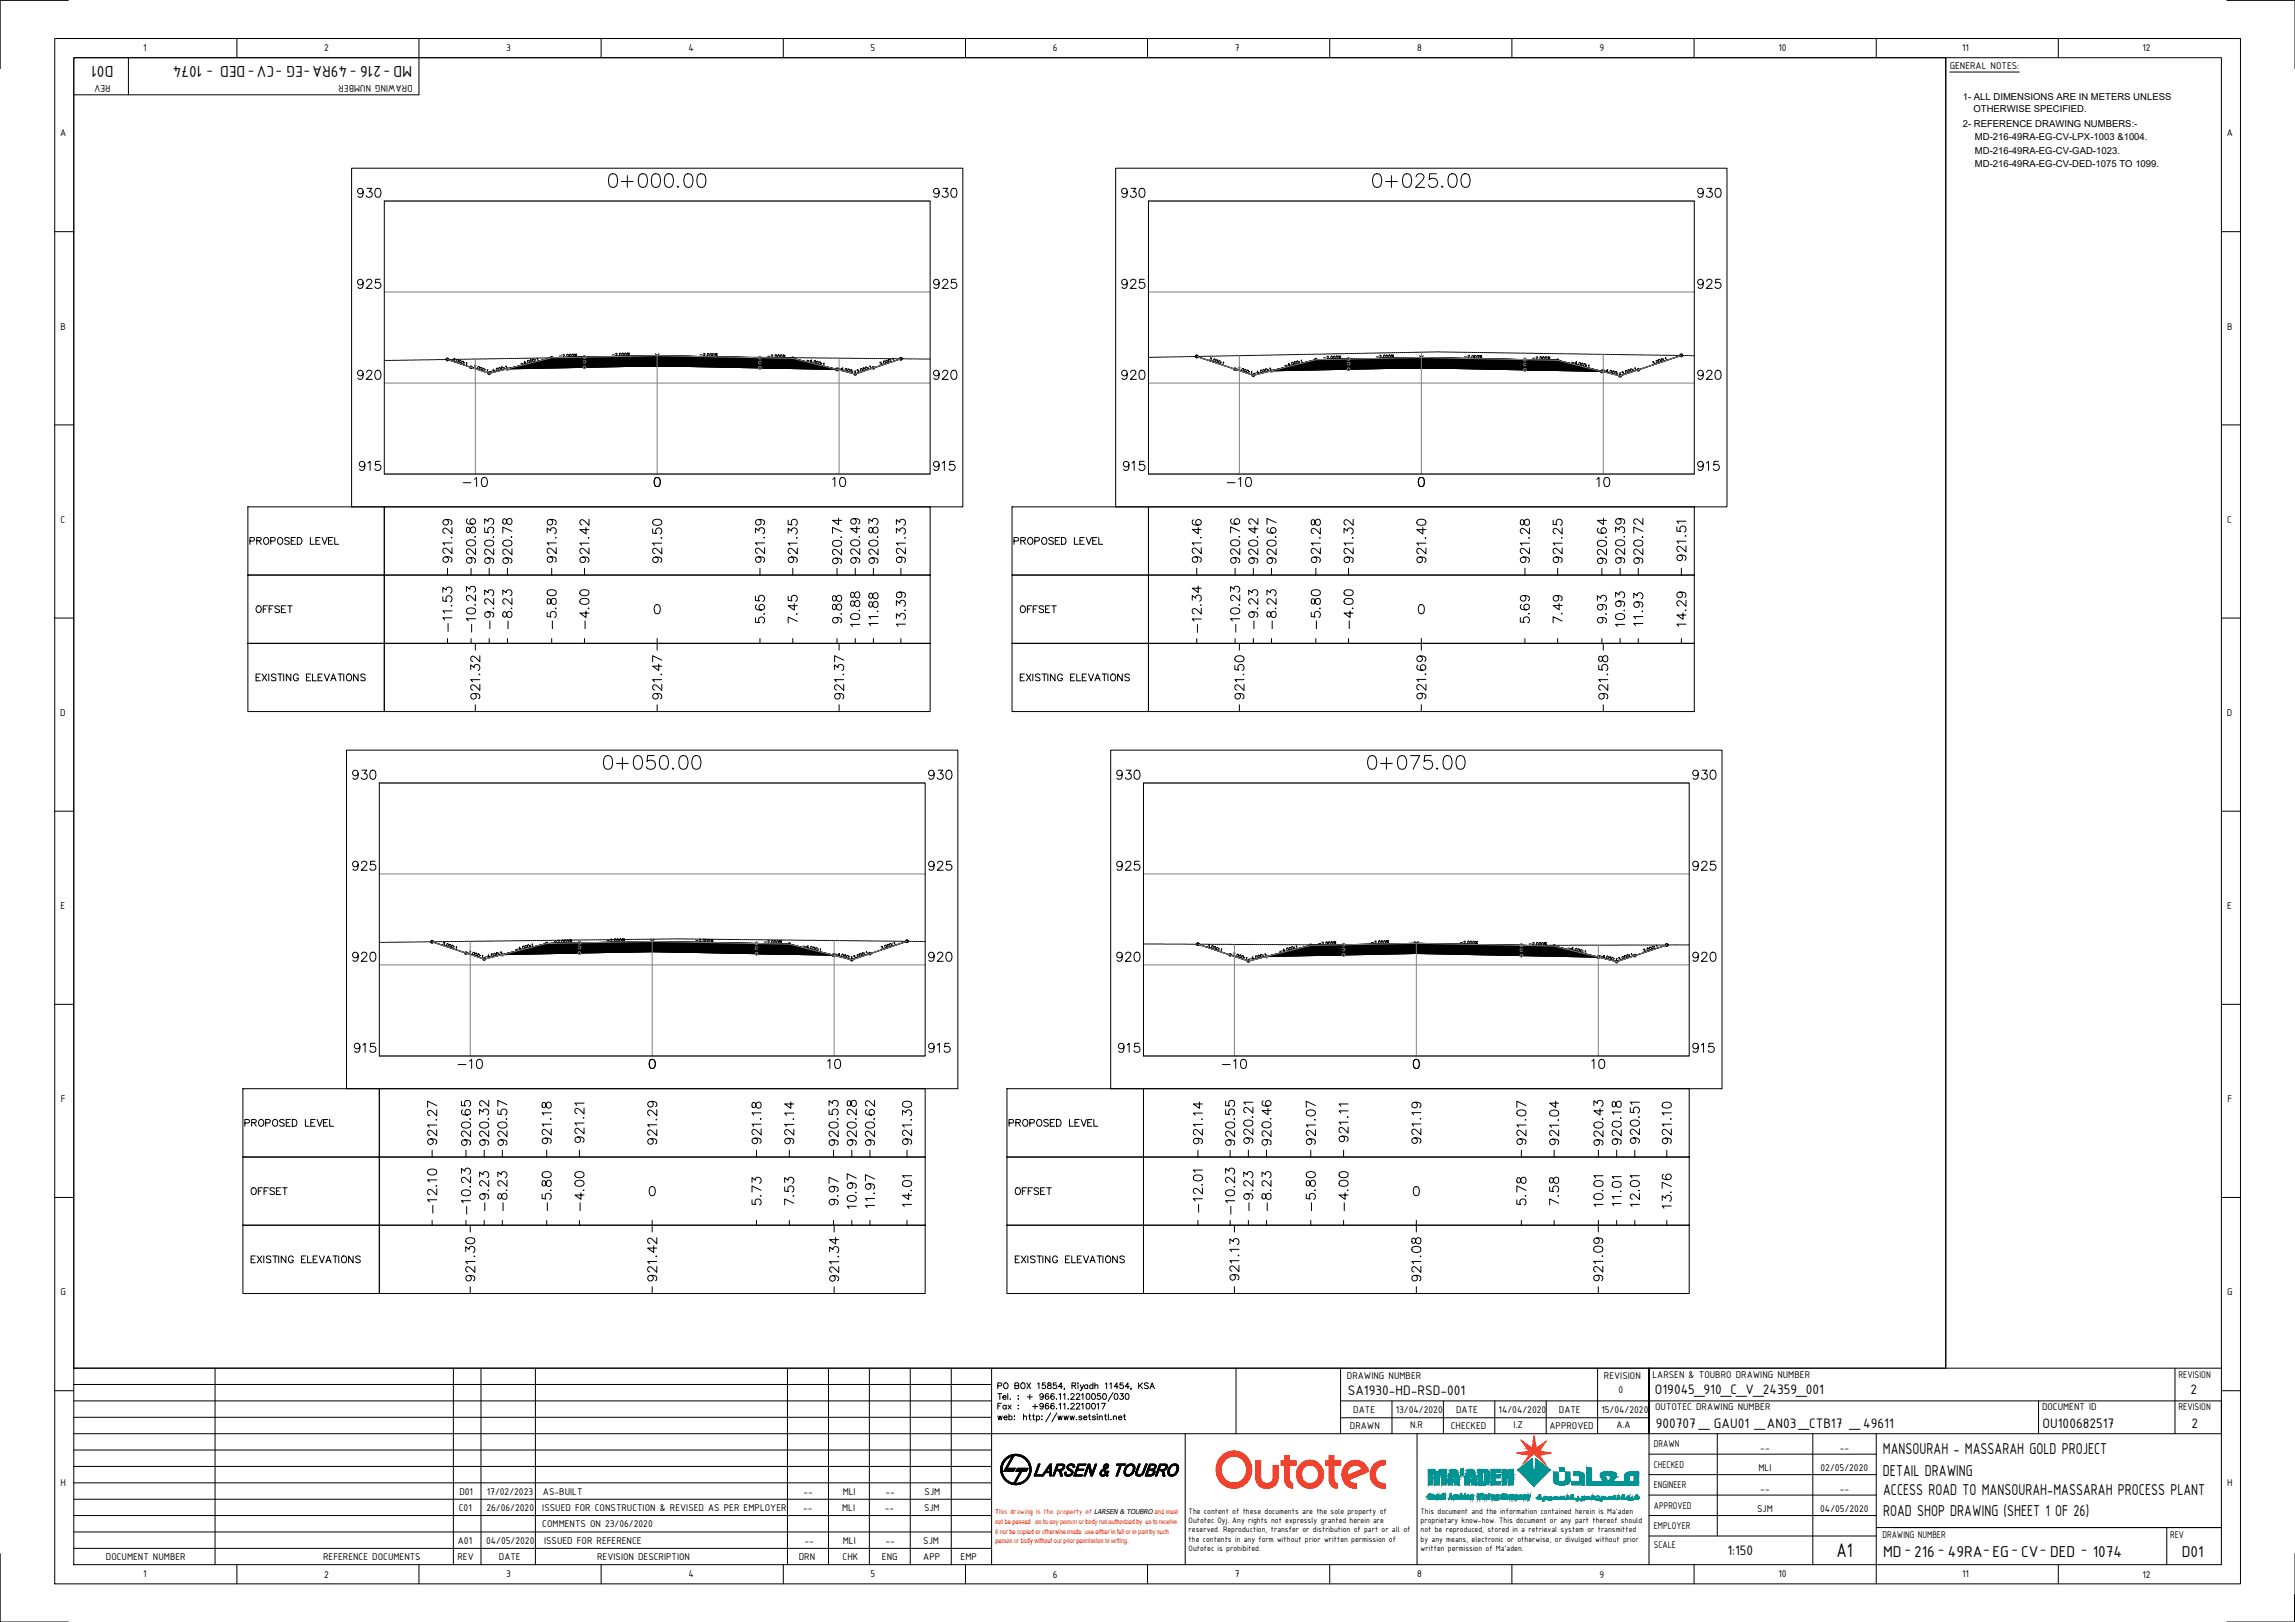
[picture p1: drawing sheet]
<svg xmlns="http://www.w3.org/2000/svg" width="841mm" height="594mm" viewBox="0 0 841 594" stroke-linecap="round" stroke-linejoin="round" font-family="sans-serif">
<defs><g id="words">
<g font-size="8.8">
<text x="222.2" y="69.8">0+000.00</text>
<text x="502" y="69.8">0+025.00</text>
<text x="220.1" y="282.9">0+050.00</text>
<text x="500.2" y="282.9">0+075.00</text>
</g>
<text font-size="7.8" x="673" y="570.3">A1</text>
<g font-size="7.1">
<text x="130.2" y="106.9">925</text>
<text x="341.1" y="106.9">925</text>
<text x="410.3" y="106.9">925</text>
<text x="621.2" y="106.9">925</text>
<text x="130.9" y="173.6">915</text>
<text x="341.1" y="173.6">915</text>
<text x="410.6" y="173.6">915</text>
<text x="621.2" y="173.6">915</text>
<text x="169" y="179.6">-10</text>
<text x="304.1" y="179.6">10</text>
<text x="448.7" y="179.6">-10</text>
<text x="584.2" y="179.6">10</text>
<text x="243.8" y="207.4" transform="rotate(-90 243.8 207.4)">921.50</text>
<text x="281.5" y="207.1" transform="rotate(-90 281.5 207.1)">921.39</text>
<text x="293.5" y="207.4" transform="rotate(-90 293.5 207.4)">921.35</text>
<text x="309.7" y="207.8" transform="rotate(-90 309.7 207.8)">920.74</text>
<text x="316.4" y="207.4" transform="rotate(-90 316.4 207.4)">920.49</text>
<text x="323.1" y="207.8" transform="rotate(-90 323.1 207.8)">920.83</text>
<text x="523.9" y="207.4" transform="rotate(-90 523.9 207.4)">921.40</text>
<text x="619.1" y="206.7" transform="rotate(-90 619.1 206.7)">921.51</text>
<text x="281.5" y="229.3" transform="rotate(-90 281.5 229.3)">5.65</text>
<text x="293.5" y="229.3" transform="rotate(-90 293.5 229.3)">7.45</text>
<text x="309.7" y="229.3" transform="rotate(-90 309.7 229.3)">9.88</text>
<text x="316.4" y="230.7" transform="rotate(-90 316.4 230.7)">10.88</text>
<text x="323.1" y="230.4" transform="rotate(-90 323.1 230.4)">11.88</text>
<text x="619.1" y="230.7" transform="rotate(-90 619.1 230.7)">14.29</text>
<text x="177.1" y="257.2" transform="rotate(-90 177.1 257.2)">921.32</text>
<text x="243.8" y="257.2" transform="rotate(-90 243.8 257.2)">921.47</text>
<text x="310.4" y="257.2" transform="rotate(-90 310.4 257.2)">921.37</text>
<text x="457.2" y="257.2" transform="rotate(-90 457.2 257.2)">921.50</text>
<text x="523.9" y="257.2" transform="rotate(-90 523.9 257.2)">921.69</text>
<text x="590.5" y="257.2" transform="rotate(-90 590.5 257.2)">921.58</text>
<text x="128.4" y="286.8">930</text>
<text x="339.4" y="286.8">930</text>
<text x="408.2" y="286.8">930</text>
<text x="619.5" y="286.8">930</text>
<text x="128.4" y="353.5">920</text>
<text x="339.4" y="353.5">920</text>
<text x="408.2" y="353.5">920</text>
<text x="619.5" y="353.5">920</text>
<text x="166.9" y="392.6">-10</text>
<text x="302.3" y="392.6">10</text>
<text x="447" y="392.6">-10</text>
<text x="582.4" y="392.6">10</text>
<text x="495.3" y="419.5" transform="rotate(-90 495.3 419.5)">921.11</text>
<text x="242" y="420.5" transform="rotate(-90 242 420.5)">921.29</text>
<text x="321.7" y="420.9" transform="rotate(-90 321.7 420.9)">920.62</text>
<text x="442" y="420.2" transform="rotate(-90 442 420.2)">921.14</text>
<text x="460.4" y="420.2" transform="rotate(-90 460.4 420.2)">920.21</text>
<text x="467.1" y="420.5" transform="rotate(-90 467.1 420.5)">920.46</text>
<text x="483.3" y="420.5" transform="rotate(-90 483.3 420.5)">921.07</text>
<text x="560.6" y="420.5" transform="rotate(-90 560.6 420.5)">921.07</text>
<text x="572.6" y="420.5" transform="rotate(-90 572.6 420.5)">921.04</text>
<text x="588.8" y="420.9" transform="rotate(-90 588.8 420.9)">920.43</text>
<text x="595.5" y="420.5" transform="rotate(-90 595.5 420.5)">920.18</text>
<text x="613.8" y="420.2" transform="rotate(-90 613.8 420.2)">921.10</text>
<text x="321.7" y="443.4" transform="rotate(-90 321.7 443.4)">11.97</text>
<text x="560.6" y="442.7" transform="rotate(-90 560.6 442.7)">5.78</text>
<text x="572.6" y="442.7" transform="rotate(-90 572.6 442.7)">7.58</text>
<text x="588.8" y="443.1" transform="rotate(-90 588.8 443.1)">10.01</text>
<text x="595.5" y="442.7" transform="rotate(-90 595.5 442.7)">11.01</text>
<text x="613.8" y="443.8" transform="rotate(-90 613.8 443.8)">13.76</text>
<text x="442" y="445.2" transform="rotate(-90 442 445.2)">-12.01</text>
<text x="460.4" y="444.5" transform="rotate(-90 460.4 444.5)">-9.23</text>
<text x="467.1" y="444.5" transform="rotate(-90 467.1 444.5)">-8.23</text>
<text x="483.3" y="444.5" transform="rotate(-90 483.3 444.5)">-5.80</text>
<text x="495.3" y="444.5" transform="rotate(-90 495.3 444.5)">-4.00</text>
<text x="175.3" y="470.3" transform="rotate(-90 175.3 470.3)">921.30</text>
<text x="242" y="470.3" transform="rotate(-90 242 470.3)">921.42</text>
<text x="308.7" y="470.6" transform="rotate(-90 308.7 470.6)">921.34</text>
</g>
<g font-size="6.6">
<text x="130.2" y="73.4">930</text>
<text x="341.1" y="73.4">930</text>
<text x="410.3" y="73.4">930</text>
<text x="621.2" y="73.4">930</text>
<text x="130.2" y="140.1">920</text>
<text x="341.1" y="140.1">920</text>
<text x="410.3" y="140.1">920</text>
<text x="621.2" y="140.1">920</text>
<text x="166.9" y="207.1" transform="rotate(-90 166.9 207.1)">921.29</text>
<text x="175.3" y="207.4" transform="rotate(-90 175.3 207.4)">920.86</text>
<text x="182" y="207.8" transform="rotate(-90 182 207.8)">920.53</text>
<text x="188.7" y="207.8" transform="rotate(-90 188.7 207.8)">920.78</text>
<text x="205" y="207.1" transform="rotate(-90 205 207.1)">921.39</text>
<text x="217" y="207.4" transform="rotate(-90 217 207.4)">921.42</text>
<text x="333" y="207.4" transform="rotate(-90 333 207.4)">921.33</text>
<text x="441.3" y="207.1" transform="rotate(-90 441.3 207.1)">921.46</text>
<text x="455.4" y="207.4" transform="rotate(-90 455.4 207.4)">920.76</text>
<text x="462.1" y="207.8" transform="rotate(-90 462.1 207.8)">920.42</text>
<text x="468.8" y="207.8" transform="rotate(-90 468.8 207.8)">920.67</text>
<text x="485.1" y="207.4" transform="rotate(-90 485.1 207.4)">921.28</text>
<text x="497.1" y="207.4" transform="rotate(-90 497.1 207.4)">921.32</text>
<text x="561.6" y="207.4" transform="rotate(-90 561.6 207.4)">921.28</text>
<text x="573.6" y="207.4" transform="rotate(-90 573.6 207.4)">921.25</text>
<text x="589.8" y="207.8" transform="rotate(-90 589.8 207.8)">920.64</text>
<text x="596.5" y="207.4" transform="rotate(-90 596.5 207.4)">920.39</text>
<text x="603.2" y="207.8" transform="rotate(-90 603.2 207.8)">920.72</text>
<text x="166.9" y="232.5" transform="rotate(-90 166.9 232.5)">-11.53</text>
<text x="175.3" y="232.8" transform="rotate(-90 175.3 232.8)">-10.23</text>
<text x="182" y="231.4" transform="rotate(-90 182 231.4)">-9.23</text>
<text x="188.7" y="231.4" transform="rotate(-90 188.7 231.4)">-8.23</text>
<text x="205" y="231.4" transform="rotate(-90 205 231.4)">-5.80</text>
<text x="217" y="231.4" transform="rotate(-90 217 231.4)">-4.00</text>
<text x="333" y="230.7" transform="rotate(-90 333 230.7)">13.39</text>
<text x="441.3" y="232.8" transform="rotate(-90 441.3 232.8)">-12.34</text>
<text x="455.4" y="232.8" transform="rotate(-90 455.4 232.8)">-10.23</text>
<text x="462.1" y="231.4" transform="rotate(-90 462.1 231.4)">-9.23</text>
<text x="468.8" y="231.4" transform="rotate(-90 468.8 231.4)">-8.23</text>
<text x="485.1" y="231.4" transform="rotate(-90 485.1 231.4)">-5.80</text>
<text x="497.1" y="231.4" transform="rotate(-90 497.1 231.4)">-4.00</text>
<text x="561.6" y="229.3" transform="rotate(-90 561.6 229.3)">5.69</text>
<text x="573.6" y="229.3" transform="rotate(-90 573.6 229.3)">7.49</text>
<text x="589.8" y="229.3" transform="rotate(-90 589.8 229.3)">9.93</text>
<text x="596.5" y="230.7" transform="rotate(-90 596.5 230.7)">10.93</text>
<text x="603.2" y="230.4" transform="rotate(-90 603.2 230.4)">11.93</text>
<text x="128.4" y="320">925</text>
<text x="339.4" y="320">925</text>
<text x="408.2" y="320">925</text>
<text x="619.5" y="320">925</text>
<text x="128.8" y="386.6">915</text>
<text x="339.4" y="386.6">915</text>
<text x="408.9" y="386.6">915</text>
<text x="619.5" y="386.6">915</text>
<text x="215.2" y="419.8" transform="rotate(-90 215.2 419.8)">921.21</text>
<text x="161.2" y="420.5" transform="rotate(-90 161.2 420.5)">921.27</text>
<text x="173.6" y="420.9" transform="rotate(-90 173.6 420.9)">920.65</text>
<text x="180.3" y="420.9" transform="rotate(-90 180.3 420.9)">920.32</text>
<text x="187" y="420.9" transform="rotate(-90 187 420.9)">920.57</text>
<text x="203.2" y="420.2" transform="rotate(-90 203.2 420.2)">921.18</text>
<text x="280.1" y="420.2" transform="rotate(-90 280.1 420.2)">921.18</text>
<text x="292.1" y="420.2" transform="rotate(-90 292.1 420.2)">921.14</text>
<text x="308.3" y="420.9" transform="rotate(-90 308.3 420.9)">920.53</text>
<text x="315" y="420.9" transform="rotate(-90 315 420.9)">920.28</text>
<text x="335.1" y="420.5" transform="rotate(-90 335.1 420.5)">921.30</text>
<text x="453.7" y="420.9" transform="rotate(-90 453.7 420.9)">920.55</text>
<text x="521.8" y="420.2" transform="rotate(-90 521.8 420.2)">921.19</text>
<text x="601.8" y="420.2" transform="rotate(-90 601.8 420.2)">920.51</text>
<text x="280.1" y="442.7" transform="rotate(-90 280.1 442.7)">5.73</text>
<text x="292.1" y="442.7" transform="rotate(-90 292.1 442.7)">7.53</text>
<text x="308.3" y="442.7" transform="rotate(-90 308.3 442.7)">9.97</text>
<text x="315" y="443.8" transform="rotate(-90 315 443.8)">10.97</text>
<text x="335.1" y="443.1" transform="rotate(-90 335.1 443.1)">14.01</text>
<text x="601.8" y="443.1" transform="rotate(-90 601.8 443.1)">12.01</text>
<text x="161.2" y="445.6" transform="rotate(-90 161.2 445.6)">-12.10</text>
<text x="173.6" y="445.9" transform="rotate(-90 173.6 445.9)">-10.23</text>
<text x="180.3" y="444.5" transform="rotate(-90 180.3 444.5)">-9.23</text>
<text x="187" y="444.5" transform="rotate(-90 187 444.5)">-8.23</text>
<text x="203.2" y="444.5" transform="rotate(-90 203.2 444.5)">-5.80</text>
<text x="215.2" y="444.5" transform="rotate(-90 215.2 444.5)">-4.00</text>
<text x="453.7" y="445.9" transform="rotate(-90 453.7 445.9)">-10.23</text>
<text x="455.1" y="470.3" transform="rotate(-90 455.1 470.3)">921.13</text>
<text x="521.8" y="470.3" transform="rotate(-90 521.8 470.3)">921.08</text>
<text x="588.4" y="470.3" transform="rotate(-90 588.4 470.3)">921.09</text>
</g>
<g font-size="6.2">
<text x="41.6" y="24.1" transform="rotate(180 41.6 24.1)">D01</text>
<text x="74.2" y="24.1" transform="rotate(180 74.2 24.1)">1074</text>
<text x="100.4" y="24.1" transform="rotate(180 100.4 24.1)">CV DED</text>
<text x="127.3" y="24.1" transform="rotate(180 127.3 24.1)">49RA EG</text>
<text x="139.6" y="24.1" transform="rotate(180 139.6 24.1)">216</text>
<text x="151" y="24.1" transform="rotate(180 151 24.1)">MD</text>
<text x="92.8" y="225.8">OFFSET</text>
<text x="372.9" y="225.8">OFFSET</text>
<text x="91" y="463.9">EXISTING ELEVATIONS</text>
<text x="690" y="532.6">MANSOURAH - MASSARAH GOLD PROJECT</text>
<text x="690" y="540.5">DETAIL DRAWING</text>
<text x="690.1" y="547.6">ACCESS ROAD TO MANSOURAH-MASSARAH PROCESS PLANT</text>
<text x="690.1" y="555.1">ROAD SHOP DRAWING (SHEET 1 OF 26)</text>
<text x="690.1" y="570.1">MD</text>
<text x="701.4" y="570.1">216</text>
<text x="713.8" y="570.1">49RA EG</text>
<text x="740.6" y="570.1">CV DED</text>
<text x="766.9" y="570.1">1074</text>
<text x="799.5" y="570.1">D01</text>
</g>
<g font-size="5.7">
<text x="90.7" y="200.7">PROPOSED LEVEL</text>
<text x="370.8" y="200.7">PROPOSED LEVEL</text>
<text x="92.8" y="250.5">EXISTING ELEVATIONS</text>
<text x="372.9" y="250.5">EXISTING ELEVATIONS</text>
<text x="88.9" y="413.8">PROPOSED LEVEL</text>
<text x="369" y="413.8">PROPOSED LEVEL</text>
<text x="91" y="438.9">OFFSET</text>
<text x="371.1" y="438.9">OFFSET</text>
</g>
<g font-size="5.4">
<text x="75.6" y="27">-</text>
<text x="90.8" y="27">-</text>
<text x="101" y="27">-</text>
<text x="111.3" y="27">-</text>
<text x="128.2" y="27">-</text>
<text x="140.6" y="27">-</text>
<text x="493.9" y="511.1">SA1930-HD-RSD-001</text>
<text x="606.5" y="510.6">O19045_910_C_V_24359_001</text>
<text x="802.7" y="510.6">2</text>
<text x="606.8" y="523.1">900707 _ GAU01 _AN03 _CTB17 _49611</text>
<text x="748.5" y="523.1">OU100682517</text>
<text x="803" y="523.1">2</text>
<text x="633" y="569.7">1:150</text>
<text x="697.9" y="569">-</text>
<text x="710.1" y="569">-</text>
<text x="726.8" y="569">-</text>
<text x="737.1" y="569">-</text>
<text x="747.5" y="569">-</text>
<text x="762.5" y="569">-</text>
</g>
<g font-size="3.9">
<text x="52.5" y="18.8">1</text>
<text x="118.8" y="18.9">2</text>
<text x="185.5" y="18.7">3</text>
<text x="252.3" y="18.8">4</text>
<text x="319" y="18.7">5</text>
<text x="385.9" y="18.8">6</text>
<text x="452.6" y="18.8">7</text>
<text x="519.3" y="18.8">8</text>
<text x="586.1" y="18.7">9</text>
<text x="651.7" y="18.8">10</text>
<text x="719.1" y="18.8">11</text>
<text x="785.1" y="18.9">12</text>
<text x="714.5" y="25.4">GENERAL NOTES:</text>
<text x="40.5" y="31" transform="rotate(180 40.5 31)">REV</text>
<text x="151.2" y="31" transform="rotate(180 151.2 31)">DRAWING NUMBER</text>
<text x="22" y="50">A</text>
<text x="816" y="50">A</text>
<text x="22.2" y="120.7">B</text>
<text x="816.2" y="120.7">B</text>
<text x="22.2" y="191.4">C</text>
<text x="816.2" y="191.4">C</text>
<text x="22.1" y="262.2">D</text>
<text x="816.1" y="262.2">D</text>
<text x="22.2" y="333">E</text>
<text x="816.2" y="333">E</text>
<text x="22.3" y="403.7">F</text>
<text x="816.3" y="403.7">F</text>
<text x="22.2" y="474.4">G</text>
<text x="816.2" y="474.4">G</text>
<text x="493.6" y="505.2">DRAWING NUMBER</text>
<text x="587.8" y="505.2">REVISION</text>
<text x="605.6" y="504.6">LARSEN &amp; TOUBRO DRAWING NUMBER</text>
<text x="798.3" y="504.6">REVISION</text>
<text x="593.1" y="510.1">0</text>
<text x="495.9" y="517.5">DATE</text>
<text x="511.5" y="517.5">13/04/2020</text>
<text x="533.6" y="517.5">DATE</text>
<text x="549.2" y="517.5">14/04/2020</text>
<text x="571.3" y="517.5">DATE</text>
<text x="586.9" y="517.5">15/04/2020</text>
<text x="606.5" y="516.6">OUTOTEC DRAWING NUMBER</text>
<text x="748.3" y="516.6">DOCUMENT ID</text>
<text x="798.3" y="516.6">REVISION</text>
<text x="494.7" y="523.3">DRAWN</text>
<text x="516.7" y="523">N.R</text>
<text x="531.7" y="523.3">CHECKED</text>
<text x="554.6" y="523">I.Z</text>
<text x="567.8" y="523.3">APPROVED</text>
<text x="592.4" y="523">A.A</text>
<text x="606.1" y="530.1">DRAWN</text>
<text x="645.1" y="531.3">--</text>
<text x="674.2" y="531.3">--</text>
<text x="606.1" y="537.6">CHECKED</text>
<text x="644.4" y="538.8">MLI</text>
<text x="667.2" y="538.8">02/05/2020</text>
<text x="22.2" y="544.2">H</text>
<text x="606.1" y="545.1">ENGINEER</text>
<text x="816.2" y="544.2">H</text>
<text x="168.3" y="547.4">D01</text>
<text x="178.4" y="547.4">17/02/2023</text>
<text x="199" y="547.4">AS-BUILT</text>
<text x="294.5" y="547.4">--</text>
<text x="308.8" y="547.4">MLI</text>
<text x="324.5" y="547.4">--</text>
<text x="338.8" y="547.4">SJM</text>
<text x="645.1" y="546.4">--</text>
<text x="674.2" y="546.4">--</text>
<text x="168.1" y="553.4">C01</text>
<text x="178.3" y="553.4">26/06/2020</text>
<text x="198.7" y="553.4">ISSUED FOR CONSTRUCTION &amp; REVISED AS PER EMPLOYER</text>
<text x="294.3" y="553.4">--</text>
<text x="308.6" y="553.4">MLI</text>
<text x="324.3" y="553.4">--</text>
<text x="338.6" y="553.4">SJM</text>
<text x="606.1" y="552.6">APPROVED</text>
<text x="643.9" y="553.9">SJM</text>
<text x="667" y="553.9">04/05/2020</text>
<text x="198.7" y="559.4">COMMENTS ON 23/06/2020</text>
<text x="606.1" y="560.1">EMPLOYER</text>
<text x="689.8" y="563.2">DRAWING NUMBER</text>
<text x="795.3" y="563.2">REV</text>
<text x="167.8" y="565.6">A01</text>
<text x="178.1" y="565.6">04/05/2020</text>
<text x="199.4" y="565.6">ISSUED FOR REFERENCE</text>
<text x="294.8" y="565.6">--</text>
<text x="308.8" y="565.6">MLI</text>
<text x="324.5" y="565.6">--</text>
<text x="338.4" y="565.6">SJM</text>
<text x="606.1" y="567">SCALE</text>
<text x="38.8" y="571.3">DOCUMENT NUMBER</text>
<text x="118.4" y="571.3">REFERENCE DOCUMENTS</text>
<text x="167.7" y="571.3">REV</text>
<text x="182.8" y="571.3">DATE</text>
<text x="218.8" y="571.3">REVISION DESCRIPTION</text>
<text x="292.7" y="571.3">DRN</text>
<text x="308.8" y="571.3">CHK</text>
<text x="323.2" y="571.3">ENG</text>
<text x="338.4" y="571.3">APP</text>
<text x="352" y="571.3">EMP</text>
<text x="52.5" y="577.7">1</text>
<text x="118.8" y="577.8">2</text>
<text x="185.5" y="577.7">3</text>
<text x="252.3" y="577.7">4</text>
<text x="319" y="577.7">5</text>
<text x="385.9" y="577.8">6</text>
<text x="452.6" y="577.7">7</text>
<text x="519.3" y="577.7">8</text>
<text x="586.1" y="577.9">9</text>
<text x="651.7" y="577.7">10</text>
<text x="719.1" y="577.7">11</text>
<text x="785.1" y="577.8">12</text>
</g>
<g font-size="3.5">
<text x="719.3" y="36.5">1- ALL DIMENSIONS ARE IN METERS UNLESS</text>
<text x="723.2" y="41.2">OTHERWISE SPECIFIED.</text>
<text x="719.3" y="46.5">2- REFERENCE DRAWING NUMBERS:-</text>
<text x="723.7" y="51.4">MD-216-49RA-EG-CV-LPX-1003 &amp;1004.</text>
<text x="723.7" y="56.4">MD-216-49RA-EG-CV-GAD-1023.</text>
<text x="723.7" y="61.1">MD-216-49RA-EG-CV-DED-1075 TO 1099.</text>
</g>
<g font-size="3.1">
<text x="435.6" y="554.6">The content of these documents are the sole property of</text>
<text x="435.6" y="557.9">Outotec Oyj. Any rights not expressly granted herein are</text>
<text x="520.6" y="554.6">This document and the information contained herein is Ma'aden</text>
<text x="520.6" y="557.9">proprietary know-how. This document or any part thereof should</text>
<text x="435.6" y="561.3">reserved. Reproduction, transfer or distribution of part or all of</text>
<text x="520.6" y="561.3">not be reproduced, stored in a retrieval system or transmitted</text>
<text x="435.6" y="564.6">the contents in any form without prior written permission of</text>
<text x="435.6" y="567.9">Outotec is prohibited.</text>
<text x="520.6" y="564.6">by any means, electronic or otherwise, or divulged without prior</text>
<text x="520.6" y="567.9">written permission of Ma'aden.</text>
</g>
<text font-size="2.8" fill="#f00" x="364.7" y="554.5">This drawing is the property of</text>
<text font-size="2.5" x="400.9" y="554.5">LARSEN &amp; TOUBRO and must</text>
<g font-size="2.5" fill="#f00">
<text x="364.8" y="558.1">not be passed on to any person or body not authorized by us to receive</text>
<text x="364.8" y="561.7">it nor be copied or otherwise made use either in full or in part by such</text>
<text x="364.8" y="565.3">person or body without our prior permission in writing.</text>
</g>
</g></defs>
<!-- layer: C-ROAD-SCTN -->
<g fill="none" stroke="#000" stroke-width=".37">
<path d="M141.2 132l-.4 .1M141.5 132h.5M142.2 132h.5M142.9 132h.6M144.2 132h-.5M144.5 132h.5M145.2 132h.5M146 132h.5M146.7 131.9h.5M147.5 131.9h.5M148.2 131.9h.5M149.5 131.9h-.5"/>
<path d="M149.7 131.9h.5M150.5 131.9h.4M151.2 131.9h.5M152 131.8h.5M152.7 131.8h.5M153.5 131.8h.5M154.7 131.8h-.5M155 131.8h.5M155.7 131.8h.5M156.4 131.8h.6M157.7 131.8h-.5M158 131.8h.5"/>
<path d="M158.7 131.8h.5M160 131.7l-.5 .1M160.2 131.7h.5M161 131.7h.4M161.7 131.7h.5M163 131.7h-.5M163.2 131.7h.5M164.7 131.7h.5M165.5 131.6h.5M166.2 131.6h.5M166.3 131.2l.5 .2-.4 .2a.33 .33 0 0 1 .2 .4 .33 .33 0 0 1-.4 .3 .33 .33 0 0 1-.3-.4M166.8 132.3h.1"/>
<path d="M166.9 131.6h.6M168.2 131.6h-.5M168.5 131.6h.5M169.2 131.6h.5M170 133.4h.1M170 131.6h.5M170.2 132.9h.1M170.7 131.5h.5M170.8 132.9l.3-.1-.3 1M171.5 131.5h.4M172.2 131.5h.5M173.5 131.5h-.5"/>
<path d="M173.7 131.5h.5M173.9 133.7l.5 .2-.4 .3a.33 .33 0 0 1 .1 .6 .33 .33 0 0 1-.5-.3M174.5 134.9v.1M174.5 131.5h.4M175.2 131.5h.5M176.5 131.5h-.5M176.7 131.5h.5M177.4 131.5h.6M177.7 135.9h.1M177.8 135.4h.1M178.2 131.5h.5M178.5 135.5l.3-.1-.3 .9"/>
<path d="M179 131.4h.5M179.7 131.4h.5M180.2 135.9l-.9 .3M180.5 131.4h.5M181.2 135.8l-.7 .1 .3-.7 .3 1M181.6 135.9h.1M181.7 131.4h-.5M182 131.4h.5M182.7 131.4h.5M183.5 131.4h.5M184.2 131.3h.5M184.7 134.5h.1"/>
<path d="M184.8 135.1h.1M185 131.3h.4M185.3 134.3l.1-.3 .3 1M185.7 131.3h.5M187 131.3h-.5M187.2 131.3h.5M187.9 131.3h.6M188.7 131.3h.5M190 131.2l-.5 .1M190.2 131.2h.5M191 131.2h.5M191.6 133.1l-.8 .2"/>
<path d="M192.2 131.2h-.5M192.5 131.2h.5M192.7 132.9l-.7 .2 .3-.8 .2 1M193 133.1h.1M193.2 131.2h.5M194 131.2h.5M195.2 131.2h-.5M195.5 131.2h.4M196.1 131.7h.1M196.2 132.3h.1M196.2 131.2h.5M196.7 131.4l.2-.2 .3 .9"/>
<path d="M197 131.2h.5M197.7 131.1h.5M198.4 131.1h.6M199.2 131.1h.5M200.5 131.1h-.5M200.7 131.1h.5M201.5 131.1h.5M202.2 131l12-.2-12 .2-7.6 1.9 19.6-.3M202.2 131l-22.9 5.8-15.3-5.1h.5M202.2 131.1h.5M203 131h.5M203.7 131h.5"/>
<path d="M204.5 131h.5M205.7 131h-.5M205.8 130.4h-.8M206 131h.4M206.2 130l.6-.1-.6 .9h.7M206.7 131h.5M207.2 130.7h.1M207.5 131h.5M208.7 131h-.5M208.9 131h.6M209.7 131h.5M210.5 131h.5"/>
<path d="M210.7 129.7l-.1 .4-.1-.3 .9-.1-.9 1M211.2 130.9h.5M211.9 130.9h.6M212.7 130.9h.5M214 130.9h-.5M214.2 132.6v1.9l26.6-.5M214.2 130.8v3.7v-1.9M214.2 130.8l-12 .2M214.2 132.6v-1.8l-12 .2-7.6 1.9 46.2-.9 37.7 .8M214.2 132.6l-19.6 .3-8.6 2.2 28.2-.6M214.2 130.9h.5M214.2 130.3v.5"/>
<path d="M215 130.9h.5M215.7 130.9h.5M216.5 130.8h.4M217.2 130.8h.5M218 130.8h.5M219.2 130.8h-.5M219.4 130.8h.5M220.2 130.8h.5M221 130.8h.5M222.2 130.7l-.5 .1M222.4 130.7h.6M223.2 130.7h.5"/>
<path d="M224 130.7h.5M224.7 130.7h.5M225.2 130h-.9M225.5 130.7h.5M225.6 129.6l.4-.2 .2 .2-.7 .8h.7M226.2 130.7h.5M226.6 130.3v.1M227.4 130.7h-.4M227.7 130.7h.5M228.5 130.7h.5M229.2 130.7h.5M230 130.6h.4"/>
<path d="M230.1 129.3l-.2 .3v-.3h.8l-.8 1M230.4 130l.3 .3zM230.7 130.6h.5M231.5 130.6h.5M232.7 130.6h-.5M232.9 130.6h.6M233.7 130.6h.5M234.5 130.6h.5M235.7 130.5l-.5 .1M236 130.5h.5M236.7 130.5h.5M237.9 130.5h-.4"/>
<path d="M238.2 130.5h.5M239 130.5h1M240.1 129.6l1.4 1.4M240.2 130.5h1M240.8 130.3v.2l37.7 .8v-.3l12 .2M240.8 130.5l37.7 .8v.4l-37.7-.7zM240.8 131l37.7 .7v1.1M240.8 131v1l57.3 1.2M240.8 132l37.7 .8v2l-37.7-.8zM240.8 130.5v3.5M240.8 130.5l-26.6 .5v-.2M240.8 130.5l-26.6 .5v.5l26.6-.5"/>
<path d="M240.8 131l-26.6 .5v1.1M240.8 130.3l-38.6 .7 38.6-.7M240.8 130.3l49.7 .9M240.8 130.5l37.7 .8M240.8 131l37.7 .7M240.8 130.3v.2M240.8 130.3l-38.6 .7M240.8 131l-26.6 .5M240.8 134l-54.8 1.1M241.5 130.5h.5M241.5 129.6l-1.4 1.4M242.2 130.5h.5"/>
<path d="M243 130.5h.5M243.7 130.5h.5M244.5 130.5h.5M245.2 130.5l.5 .1M246 130.6h.5M246.7 130.6h.5M247.5 130.6h.5M248.2 130.6h.5M248.9 130.6h.6M249.7 130.6h.5M250.5 130.6h.5M251.2 130.6h.5"/>
<path d="M252 130.6h.5M252.7 130.6h.5M253.5 130.6l.5 .1M254.2 130.7h.5M255 130.7h.5M255.7 130.7h.5M256.5 130.7h.4M256.5 130h.9M257.2 130.7h.5M257.8 129.7l.2-.3 .3 .2-.6 .8h.7M258 130.7h.5M258.7 130.4h.1"/>
<path d="M258.7 130.7h.5M259.5 130.7h.5M260.2 130.7h.5M261 130.7h.5M261.7 130.7h.5M262.3 129.6l-.2 .3 .1-.4 .7 .1-.9 .9M262.5 130.7h.5M263.2 130.7h.5M264 130.7h.5M264.7 130.7h.5M265.5 130.7h.5M266.2 130.7l.5 .1"/>
<path d="M267 130.8h.4M267.7 130.8h.5M268.5 130.8h.5M269.2 130.8h.5M270 130.8h.5M270.7 130.8h.5M271.5 130.8h.5M272.2 130.8h.5M273 130.8h.5M273.7 130.8h.5M274.5 130.8l.5 .1M275.2 130.9h.5"/>
<path d="M276 130.9h.5M276.7 130.9h.5M277.5 130.9h.5M278.2 130.9h.5M278.5 132.8v-1.8l12 .2 7.6 2M278.5 130.5v4.3l28.2 .5-8.6-2.1-19.6-.4M279 130.9h.5M279.7 130.9h.5M280.5 130.9h.5M281.2 130.9h.5M281.3 130.5h.9M282 130.9h.5"/>
<path d="M282.6 130.2l.2-.3 .4 .2-.6 .9h.6l-.5-.1M283.4 131h.6M283.6 130.9h.1M284.2 131h.5M285 131h.5M285.7 131h.5M286.5 131h.5M287.1 130l-.1 .4v-.4l.7 .1-.9 .9M287.2 131h.5M287.4 130.7l.3 .2-.2 .1zM288 131h.5M288.7 131h.5"/>
<path d="M289.5 131h.5M290.2 131h.5M290.5 131.2l-49.7-.9 49.7 .9M290.5 131.2l-12-.2 12 .2 7.6 2-19.6-.4M290.5 131.2l22.9 5.8 16.7-5.6M291 131h.5M291.7 131h.5M292.5 131h.5M293.2 131h.5M293.9 131h.6M294.7 131h.5M295.5 131.1h.5"/>
<path d="M295.6 131.9l.8 .2M296.2 131.1h.5M297 131.1h.5M297.5 132.5l-.7-.2 .6-.5-.2 1M297.7 132.8h.1M297.7 131.1h.5M298.1 133.2l8.6 2.1-65.9-1.3M298.5 131.1h.5M299.2 131.1h.5M300 131.1h.5M300.7 131.1h.5M300.9 133.6h.1"/>
<path d="M301.1 133.1h.1M301.5 131.1h.4M301.8 133.1l.2-.2-.2 1M302.2 131.1h.5M303 131.1h.5M303.7 131.2h.5M304.5 131.2h.5M305.2 131.2h.5M306 131.2h.5M306.7 131.2h.5M307.1 134.8l.8 .2M307.5 131.2h.5"/>
<path d="M308.2 131.2h.5M308.9 135.4l-.6-.2 .6-.5-.3 .9M309 131.2h.5M309.2 135.7h.1M309.7 131.2h.5M310.5 131.2h.5M311.2 131.2h.5M312 131.2h.5M312.4 136.5h.1M312.5 135.9h.1M312.7 131.2h.5M313.2 135.9l.3-.1-.2 1"/>
<path d="M313.5 131.2h.5M314 135.6l.5-.2-.2 .5a.33 .33 0 0 1 .4 .4 .33 .33 0 0 1-.6 .1M314.2 131.2h.5M315 131.2h.5M315.1 136.2h.1M315.7 131.2l.5 .1M316.5 131.3h.5M317.2 131.3h.5M318 131.3h.5M318.1 134.5h.1M318.3 135.1h.1M318.7 134.2l.1-.2 .4 .9"/>
<path d="M318.7 131.3h.5M319.5 131.3h.5M320.2 131.3h.5M321 131.3h.5M321.7 131.3h.5M322.4 132.8l.5-.2-.2 .5a.33 .33 0 0 1 .4 .4 .33 .33 0 0 1-.6 .1M322.5 131.3h.5M323.2 131.3h.5M323.5 133.4h.1M324 131.3l.5 .1M324.7 131.4h.5M325.5 131.4h.5"/>
<path d="M326.2 131.4h.5M326.5 131.8h.1M326.7 132.3h.1M327 131.4h.5M327.1 131.4l.1-.2 .4 .9M327.7 131.4h.5M328.5 131.4h.5M329.2 131.4h.5M330 131.4h.5M330.7 131.4h.5M331.5 131.4h.5M332.2 131.4l.5 .1"/>
<path d="M333 131.5h.5M333.7 131.5h.5M334.5 131.5h.5M335.2 131.5h.5M336 131.5h.5M336.7 131.5h.5M337.5 131.5h.5M338.2 131.5h.5M339 131.5h.5M339.7 131.5h.5M340.5 131.5h.4M421.2 130.9h-.3"/>
<path d="M421.5 130.9h.5M422.2 130.9h.5M423.5 130.8l-.5 .1M423.7 130.8h.6M424.5 130.8h.5M425.7 130.8h-.5M426 130.8h.5M426.7 130.8h.6M428 130.7l-.5 .1M428.2 130.7h.5M429 130.7h.5M430.2 130.7h-.4"/>
<path d="M430.5 130.7h.5M431.2 130.7h.5M432.5 130.7h-.5M432.7 130.7h.5M433.5 130.7h.5M434.7 130.6l-.5 .1M435 130.6h.5M435.7 130.6h.5M437 130.6h-.5M437.2 130.6h.6M438 130.6h.5M438.6 130.6l20.7 6.9 22.9-5.7"/>
<path d="M439.2 130.5l-.5 .1M439.5 130.5h.5M440.3 130.5h.4M441.5 130.5h-.5M441.7 130.5h.5M442.5 130.5h.5M443.6 131l.5 .2-.4 .2a.34 .34 0 0 1 .2 .4 .34 .34 0 0 1-.4 .3 .34 .34 0 0 1-.3-.4M443.7 130.4l-.5 .1M444 130.4h.5M444.1 132.1l.1 .1M444.7 130.4h.5M446 130.4h-.5"/>
<path d="M446.2 130.4h.5M447 130.4h.5M447.3 133.2h.1M447.5 132.6h.1M448.2 132.7l.3-.1-.4 1M448.3 130.4h-.6M448.5 130.4h.5M449.2 130.4h.5M450.5 130.3l-.5 .1M450.8 130.3h.4M451.5 130.3h.5M452.7 130.3h-.5"/>
<path d="M453 130.3h.5M453.7 130.3h.5M453.9 134.5l.5 .1-.3 .3a.34 .34 0 0 1 .1 .5 .34 .34 0 0 1-.6 0v-.2M454.5 135.6v.1M455 130.2l-.5 .1M455.2 130.2h.5M456 130.2h.5M457.2 130.2h-.5M457.5 130.2h.5M457.7 136.7h.1M457.9 136.1h.1M458.2 130.2h.6"/>
<path d="M458.5 136.2l.3-.1-.3 .9M459.5 130.1l-.5 .1M459.7 130.1h.5M460.2 136.6l-.9 .2M460.5 130.1h.5M461.2 136.5l-.6 .1 .3-.7 .2 .9M461.6 136.6v.1M461.7 130.1h-.5M462 130.1h.5M462.7 130.1h.5M464 130.1h-.5M464.2 130.1h.5"/>
<path d="M464.7 135.3h.1M464.8 135.8h.1M465 130.1h.5M465.3 135l.2-.3 .2 1M466.2 130l-.5 .1M466.5 130h.5M467.2 130h.5M468 130h.5M468.7 130h.6M469.5 130h.5M470.2 129.9h.5M471 129.9h.5"/>
<path d="M471.6 133.8l-.8 .2M471.7 129.9h.5M472.5 129.9h.5M472.7 133.6l-.7 .2 .3-.8 .3 1M473.1 133.7h.1M473.2 129.9h.5M474 129.9h.5M474.7 133.6l-8.8 2.2 55-1.1M474.7 129.9h.5M475.5 129.9h.5M476.2 132.4h.1M476.2 129.9h.5"/>
<path d="M476.3 132.9h.1M476.7 132.1l.2-.3 .3 1M477 129.8h.5M477.7 129.8h.5M478.5 129.8h.5M479.2 129.8h.5M480 129.8h.5M480.7 129.8h.5M481.5 129.7h.5M482.2 131.8l12-.3-12 .3-7.5 1.8 19.5-.4M482.2 129.7h.5M483 129.7h.5"/>
<path d="M483.7 129.7h.5M484.5 129.7h.5M485 131.1h.8M485.2 129.7h.5M486 129.6h.5M486.3 130.7l.3-.2 .3 .3-.7 .7h.7M486.7 129.6h.5M487.2 131.4h.1M487.5 129.6h.5M488.2 129.6h.5M489 129.6h.5M489.7 129.6h.5"/>
<path d="M490.5 129.6h.5M490.8 130.4l-.2 .3v-.3h.7l-.8 1M491.1 131.1l.2 .2zM491.2 129.6h.5M492 129.6h.5M492.7 129.5h.5M493.5 129.5h.5M494.2 133.2v2l26.7-.5M494.2 131.5v3.7v-2M494.2 131.5l-12 .3M494.2 133.2v-1.7l-12 .3-7.5 1.8M494.2 133.2l-19.5 .4-8.8 2.2 28.3-.6"/>
<path d="M494.2 131v.5M494.2 129.5h.5M495 129.5h.5M495.7 129.5h.5M496.5 129.5h.5M497.2 129.4h.5M498 129.4h.5M498.7 129.4h.5M499.5 129.4h.5M500.2 129.4h.5M501.5 129.3l-.5 .1M501.7 129.3h.5"/>
<path d="M502.5 129.3h.5M503.7 129.3h-.5M504 129.3h.5M504.3 130.7h.9M504.7 129.3h.5M505.6 130.4l.2-.3 .4 .2-.6 .8h.7M506 129.3h-.5M506.3 129.3h.4M506.6 131h.1M507 129.3h.5M508.2 129.2l-.5 .1M508.5 129.2h.5"/>
<path d="M509.2 129.2h.5M510.1 130v.3l-.2 .1 .1-.4h.7l-.9 1M510.4 130.8h.3l-.1 .2zM510.5 129.2h-.5M510.7 129.2h.5M511.5 129.2h.5M512.7 129.1l-.5 .1M513 129.1h.5M513.7 129.1h.5M515 129.1h-.5M515.2 129.1h.5M516 129.1h.5"/>
<path d="M517.2 129l-.5 .1M517.5 129h.5M518.2 129h.5M519.5 129h-.5M519.7 129h.5M520.1 130.3l1.5 1.4M520.5 129h.9M520.9 131v.2l49.9 .8M520.9 131.2l37.9 .8v.4l-37.9-.8zM520.9 131.6l37.9 .8v1M520.9 131.6v1.1l57.4 1.1M520.9 132.7l37.9 .7v2.1l-37.9-.8z"/>
<path d="M520.9 131.2v3.5M520.9 131.2l-26.7 .6v-.3M520.9 131.2l-26.7 .6v.4l26.7-.6M520.9 131.6l-26.7 .6v1M520.9 131l-38.7 .8 38.7-.8M520.9 131l49.9 1M520.9 131.2l37.9 .8M520.9 131.6l37.9 .8M520.9 132.7l37.9 .7M520.9 131v.2M520.9 131l-38.7 .8M520.9 132.7l-46.2 .9"/>
<path d="M520.9 132.7l-26.7 .5M520.9 131.6l-26.7 .6M521.6 130.3l-1.5 1.4M521.6 129h.5M522.4 129h.5M523.1 129h.5M523.9 128.9h.5M524.6 128.9h.5M525.4 128.9h.5M526.1 128.9h1M527.4 128.9h.5M528.1 128.9h.5"/>
<path d="M528.9 128.9h.5M529.6 128.9h.5M530.4 129h.5M531.1 129h.6M531.9 129h.5M532.6 129h.5M533.4 129h.5M534.1 129h.5M534.9 129h.5M535.6 129h.5M536.4 129h.5M536.6 130.7h.9"/>
<path d="M537.2 129h.4M537.9 129h.5M538 130.4l.1-.3 .4 .3-.6 .7 .7 .1M538.6 129l.5 .1M538.9 131.1h.1M539.4 129.1h.5M540.1 129.1h.5M540.9 129.1h.5M541.6 129.1h.5M542.4 129.1h.5M542.4 130.2l-.1 .4v-.4h.7l-.8 1M543.1 129.1h.5"/>
<path d="M543.9 129.1h.5M544.6 129.1l.5 .1M545.4 129.2h.5M546.1 129.2h.5M546.9 129.2h.5M547.7 129.2h.4M548.4 129.2h.5M549.1 129.2h.5M549.9 129.2h.5M550.6 129.3h.5M551.4 129.3h.5M552.1 129.3h.5"/>
<path d="M552.9 129.3h.5M553.6 129.3h.5M554.4 129.3h.5M555.1 129.3h.6M555.9 129.3h.5M556.6 129.3h.5M557.4 129.3h.5M558.2 129.3h.4M558.8 133.4v-1.7l12 .3 7.5 1.8M558.8 131.2v4.3l28.2 .5-8.7-2.2-19.5-.4M558.9 129.3l.5 .1M559.6 129.4h.5"/>
<path d="M560.4 129.4h.5M561.1 129.4h.5M561.6 131.2h.9M561.9 129.4h.5M562.6 129.4h.5M562.9 130.9l.4-.2 .2 .3-.7 .6 .7 .1M563.4 129.4h.5M563.9 131.6h.1M564.1 129.4h.5M564.9 129.5h.5M565.6 129.5h.6M566.4 129.5h.5"/>
<path d="M567.1 129.5h.5M567.4 130.7l-.1 .4v-.4h.7l-.9 1M567.7 131.5l.3 .2zM567.9 129.5h.5M568.6 129.5h.5M569.4 129.5h.5M570.1 129.5l.5 .1M570.8 132l-49.9-1 49.9 1M570.8 132l-12-.3 12 .3 7.5 1.8-19.5-.4M570.9 129.6h.5M571.6 129.6h.5M572.4 129.6h.5"/>
<path d="M573.1 129.6h.5M573.9 129.6h.5M574.6 129.6h.5M575.4 129.6h.5M575.9 132.6l.9 .3M576.1 129.6h.6M576.9 129.6h.5M577.6 129.6h.5M577.8 133.2l-.7-.2 .7-.5-.3 .9M578 133.5v.1M578.3 133.8l8.7 2.2-66.1-1.3M578.4 129.6h.5"/>
<path d="M579.1 129.7h.5M579.9 129.7h.5M580.6 129.7h.5M581.3 134.3h.1M581.4 133.7h.1M581.4 129.7h.5M582.1 133.8l.3-.1-.3 .9M582.1 129.7h.5M582.9 129.7h.5M583.6 129.7h.5M584.4 129.7l.5 .1M585.1 129.8h.5"/>
<path d="M585.9 129.8h.5M586.6 129.8h.5M587.4 135.5l.8 .2M587.4 129.8h.5M588.1 129.8h.5M588.9 129.8h.5M589.3 136.1l-.8-.2 .7-.5-.3 .9M589.5 136.4h.1M589.6 129.8h.5M590.4 129.8l.5 .1M591.1 129.9h.5M591.9 129.9h.5"/>
<path d="M592.7 137.2h.1M592.7 129.9h.4M592.8 136.6h.1M593.4 129.9h.5M593.5 136.6l.3-.1-.3 1M594.1 129.9h.5M594.3 136.3l.5-.2-.2 .4a.35 .35 0 0 1 .4 .5 .35 .35 0 0 1-.6 .1M594.9 129.9h.5M595.4 136.8l.1 .1M595.6 129.9h.5M596.4 129.9h.5M597.1 129.9h.5"/>
<path d="M597.9 129.9h.5M598.4 135.2h.1M598.6 135.8h.1M598.6 129.9h.5M599 134.9l.2-.3 .3 1M599.4 130h.5M600.1 130h.5M600.9 130h.5M601.6 130h.5M602.4 130h.5M603.2 130h.4M603.9 130h.5"/>
<path d="M604.6 130l.5 .1M605.4 130.1h.5M605.5 132.5l.5-.2-.1 .5a.33 .33 0 0 1 .4 .4 .33 .33 0 0 1-.6 .1M606.1 130.1h.5M606.7 133.1h.1M606.9 130.1h.5M607.6 130.1h.5M608.4 130.1h.5M609.1 130.1h.5M609.6 131.5h.1M609.8 132.1h.1M609.9 130.1h.5"/>
<path d="M610.2 131.2l.2-.3 .3 .9M610.6 130.1h.6M611.4 130.1h.5M612.1 130.1h.5M612.9 130.1h.5M613.6 130.2h.5M614.4 130.2h.5M615.1 130.2h.5M615.9 130.2h.5M616.1 130.2l-22.4 7.5-22.9-5.7M616.6 130.2h.5M617.4 130.2h.5"/>
<path d="M618.1 130.2h.5M618.9 130.2l.5 .1M619.6 130.3h.5M620.4 130.3h.5M139 345.2h.4M139.6 345.2h.6M140.4 345.2h.5M141.1 345.2h.5M141.9 345.1h.5M142.6 345.1h.5M143.4 345.1h.5M144.1 345.1h.5"/>
<path d="M144.9 345.1h.5M145.6 345.1h.5M146.4 345.1h.5M147.1 345.1h.5M147.9 345.1h.5M149.1 345l-.5 .1M149.4 345h.5M150.1 345h.6M150.9 345h.5M151.6 345h.5M152.9 345h-.5M153.1 345h.5"/>
<path d="M153.9 345h.5M154.6 345h.5M155.4 345h.5M156.1 344.9h.5M156.9 344.9h.5M157.6 344.9h.5M158.4 344.9l19 6.4 22.9-5.7M158.4 344.9h.5M159.1 344.9h.5M159.9 344.9h.5M160.6 344.9h.5M161.4 344.9h.5"/>
<path d="M162.1 344.9h.5M162.5 345.1l.6 .2-.5 .2a.33 .33 0 0 1 .3 .4 .33 .33 0 0 1-.4 .3 .33 .33 0 0 1-.3-.4M163.1 346.3h.1M163.4 344.9h-.5M163.6 344.9h.5M164.4 344.9h.5M165.1 344.9h.5M165.9 344.9h.5M166.3 347.3h.1M166.4 346.8h.1M167.1 346.9l.3-.2-.3 1M167.1 344.8l-.4 .1"/>
<path d="M167.4 344.8h.5M168.1 344.8h.5M168.9 344.8h.5M169.6 344.8h.5M170.4 344.8h.5M171.1 344.8h.5M171.9 344.8h.5M172.1 348.3l.5 .2-.4 .2a.34 .34 0 0 1 .1 .6 .34 .34 0 0 1-.5-.1l-.1-.2M172.6 344.8h.5M172.7 349.4v.1M173.9 344.7l-.5 .1M174.1 344.7h.5"/>
<path d="M174.9 344.7h.5M175.6 344.7h.5M175.8 350.5h.1M176 349.9h.1M176.4 344.7h.5M176.7 350l.3-.1-.4 1M177.6 344.7h-.4M177.9 344.7h.5M178.3 350.4l-.8 .3M178.6 344.7h.5M179.4 350.3l-.7 .1 .3-.7 .3 1M179.4 344.7h.5"/>
<path d="M179.7 350.4l.1 .1M180.1 344.7h.5M181.4 344.6l-.5 .1M181.6 344.6h.5M182.4 344.6h.5M182.8 349.1h.1M183 349.6h.1M183.1 344.6h.5M183.5 348.8l.1-.3 .3 1M183.9 344.6h.5M184.6 344.6h.6M185.4 344.6h.5"/>
<path d="M186.1 344.6h.5M186.9 344.6h.5M188.1 344.6h-.5M188.4 344.6h.5M189.1 344.6h.5M189.8 347.6l-.9 .2M189.9 344.6h.5M190.6 344.6h.5M190.9 347.4l-.8 .2 .3-.7 .3 .9M191.2 347.6h.1M191.9 344.5l-.5 .1M192.1 344.5h.5"/>
<path d="M192.9 344.5h.5M193.6 344.5h.5M194.3 346.2h.1M194.4 344.5h.5M194.4 346.8h.1M194.9 345.9l.2-.2 .2 .9M195.7 344.5h-.6M195.9 344.5h.5M196.6 344.5h.5M197.4 344.5h.5M198.1 344.5h.5M198.9 344.4h.5"/>
<path d="M199.6 344.4h.5M200.3 345.6l12-.3-12 .3-7.5 1.8 19.5-.3M200.4 344.4h.5M201.1 344.4h.5M202.4 344.4h-.5M202.6 344.4h.5M203.1 344.9h.9M203.4 344.4h.5M204.1 344.4h.5M204.4 344.6l.2-.3 .4 .2-.6 .8h.6M204.9 344.4h.5M205.4 345.2h.1"/>
<path d="M206.1 344.4h-.5M206.4 344.4h.5M207.1 344.4h.5M207.9 344.4h.5M208.6 344.4h.5M208.9 344.2l-.1 .4v-.4h.7l-.8 1M209.2 344.9l.3 .3h-.2zM209.9 344.3l-.5 .1M210.1 344.3h.5M210.9 344.3h.5M211.7 344.3h.4M212.3 347.1v2l26.7-.6"/>
<path d="M212.3 345.3v3.8v-2M212.3 345.3l-12 .3M212.3 347.1v-1.8l-12 .3-7.5 1.8 46.2-.8 38.2 .7M212.3 347.1l-19.5 .3-8.7 2.2 28.2-.5M212.3 344.8v.5M212.4 344.3h.5M213.1 344.3h.5M213.9 344.3h.5M214.6 344.3h.5M215.4 344.3h.5M216.6 344.2l-.5 .1M216.9 344.2h.5"/>
<path d="M217.6 344.2h.5M218.4 344.2h.5M219.1 344.2h.5M220.4 344.2h-.5M220.6 344.2h.5M221.4 344.2h.5M222.2 344.2h.4M222.5 344.5h.8M222.9 344.2h.5M223.8 344.2l.1-.3 .4 .2-.6 .8h.7M224.1 344.1l-.5 .1M224.4 344.1h.5"/>
<path d="M224.7 344.8h.1M225.1 344.1h.5M225.9 344.1h.5M226.6 344.1h.5M227.4 344.1h.5M228.1 344.1h.5M228.2 343.8l.1 .3-.2 .1v-.4h.7l-.8 1.1M228.6 344.6h.2l-.1 .3zM228.9 344.1h.5M229.6 344.1h.6M230.9 344.1h-.5M231.1 344.1h.5"/>
<path d="M231.9 344.1h.5M232.6 344.1h.5M233.4 344.1h.5M234.6 344l-.5 .1M234.9 344h.5M235.6 344h.5M236.4 344h.5M237.1 344h.5M238.3 344.1l1.4 1.4M238.4 344h-.5M238.6 344h1M239 344.8v.2l38.2 .8v-.2l12 .2"/>
<path d="M239 345l38.2 .8v.4l-38.2-.7zM239 345.5l38.2 .7v1.1M239 345.5v1.1l57.8 1.1M239 346.6l38.2 .7v2l-38.2-.8zM239 345v3.5M239 345l-26.7 .6v-.3M239 345l-26.7 .6v.4l26.7-.5M239 345.5l-26.7 .5v1.1M239 344.8l-38.7 .8 38.7-.8M239 344.8l50.2 1M239 345l38.2 .8M239 345.5l38.2 .7"/>
<path d="M239 344.8v.2M239 344.8l-38.7 .8M239 345.5l-26.7 .5M239 348.5l-54.9 1.1M239.7 344.1l-1.4 1.4M239.8 344h.5M240.6 344h.5M241.8 343.9l-.5 .1M242 343.9h.6M242.8 343.9h.5M243.6 343.9h.5M244.3 343.9h.5"/>
<path d="M245.1 343.9h.5M245.8 343.9h.5M246.6 343.9h.5M247.3 343.9h1M248.6 343.9h.5M249.3 343.9h.5M250.1 343.9h.5M250.8 343.9h.5M251.6 343.9h.5M252.3 343.9h.5M253.1 343.9h.5M253.8 343.9h.5"/>
<path d="M254.6 343.9l.5 .1M255 344.5h.8M255.3 344h.5M256.1 344h.5M256.2 344.2l.2-.2 .4 .1-.6 .9h.6M256.8 344h.5M257.2 344.9h.1M257.6 344h.5M258.3 344h.5M259.1 344h.5M259.8 344h.5M260.6 344h.5"/>
<path d="M260.7 344.1l-.2 .3 .1-.3h.8l-.9 1M261.1 344.8l.2 .2h-.3zM261.3 344h.5M262.1 344h.5M262.8 344l.5 .1M263.6 344.1h.5M264.3 344.1h.5M265.1 344.1h.5M265.8 344.1h.5M266.6 344.1h.5M267.3 344.1h.5M268.1 344.1h.5"/>
<path d="M268.8 344.1h.5M269.6 344.1h.5M270.3 344.1h.5M271.1 344.1h.5M271.8 344.1h.5M272.6 344.1h.5M273.3 344.1h.5M274.1 344.1h.5M274.8 344.1l.5 .1M275.6 344.2h.5M276.3 344.2h.5M277.1 344.2h.5"/>
<path d="M277.2 347.3v-1.7l12 .2 7.6 1.9M277.2 345.1v4.2l28.3 .6-8.7-2.2-19.6-.4M277.8 344.2h.5M278.6 344.2h.5M279.3 344.2h.5M280.1 345h.8M280.1 344.2h.5M280.8 344.2h.5M281.3 344.7l.5-.2 .1 .4-.6 .6h.7M281.6 344.2h.5M282.3 345.4v.1M282.3 344.2h.5"/>
<path d="M283.1 344.3h.5M283.8 344.3h.5M284.6 344.3h.5M285.3 344.3h.5M285.8 344.6l-.1 .3v-.3h.8l-.9 1M286.1 344.3h.5M286.2 345.3h.3l-.1 .2zM286.8 344.3h.5M287.6 344.3h.5M288.3 344.3h.5M289.1 344.3h.5M289.2 345.8l-50.2-1 50.2 1"/>
<path d="M289.2 345.8l-12-.2 12 .2 7.6 1.9-19.6-.4M289.8 344.3h.5M290.6 344.3l.5 .1M291.3 344.4h.5M292.1 344.4h.5M292.8 344.4h.5M293.6 344.4h.5M294.3 344.4h.5M294.4 346.5l.8 .2M295.1 344.4h.5M295.8 344.4h.5M296.2 347l-.7-.1 .6-.6-.2 1"/>
<path d="M296.4 347.4h.1M296.6 344.4h.5M296.8 347.7l8.7 2.2-66.5-1.4M297.3 344.4h.5M298.1 344.4h.5M298.8 344.4h.5M299.6 344.4h.5M299.7 348.2h.1M299.8 347.6h.1M300.3 344.4h.5M300.5 347.6l.3-.1-.2 1M301.1 344.4h.5"/>
<path d="M301.8 344.4h.5M302.6 344.4l.5 .1M303.3 344.5h.5M304.1 344.5h.5M304.8 344.5h.5M305.6 344.5h.5M305.8 349.3l.8 .3M306.3 344.5h.5M307.1 344.5h.5M307.7 349.9l-.7-.2 .6-.5-.2 1M307.8 344.5h.5M307.9 350.2h.1"/>
<path d="M308.6 344.5h.5M309.3 344.5h.5M310.1 344.5h.5M310.8 344.6h.5M311.1 351h.1M311.3 350.4h.1M311.6 344.6h.5M311.9 350.5l.3-.1-.2 .9M312.3 344.6h.5M312.7 350.1l.5-.2v.5a.34 .34 0 0 1 .2 .5 .34 .34 0 0 1-.5 0M313.1 344.6h.5M313.8 344.6h.5"/>
<path d="M313.8 350.7h.1M314.6 344.6h.5M315.3 344.6h.5M316.1 344.6h.5M316.9 349.1h.1M316.8 344.6h.5M317 349.6h.1M317.4 348.8l.2-.3 .3 .9M317.6 344.6h.5M318.3 344.6h.5M319.1 344.6h.5M319.8 344.6h.5"/>
<path d="M320.6 344.6h.5M321.3 344.6h.5M322.1 344.6h.5M322.8 344.7h.5M322.9 346.7l.4-.1-.1 .4a.34 .34 0 0 1 .4 .2 .34 .34 0 0 1-.2 .5 .34 .34 0 0 1-.4-.2M323.6 344.7h.5M324 347.3h.1M324.3 344.7h.5M325.1 344.7h.5M325.8 344.7h.5M326.6 344.7h.5M327 345.7h.1"/>
<path d="M327.1 346.3h.1M327.3 344.7h.5M327.6 345.4l.1-.3 .3 .9M328.1 344.7h.5M328.8 344.7h.5M329.6 344.7h.5M330.3 344.7l.5 .1M331.1 344.8h.5M331.8 344.8h.5M332.4 344.8l-20.2 6.8-23-5.8M332.6 344.8h.5M333.3 344.8h.5"/>
<path d="M334.1 344.8h.5M334.8 344.8h.5M335.6 344.8h.5M336.3 344.8h.5M337.1 344.8h.5M337.8 344.8h.5M338.6 344.9h.4M421.2 345.8h.5M421.9 345.8h.5M422.6 345.8h.5M423.4 345.8h.5M424.2 345.8h.4"/>
<path d="M424.9 345.8h.5M425.6 345.8h.6M426.4 345.8h.5M427.2 345.8h.4M427.9 345.8h.5M428.7 345.8h.5M429.4 345.8h.5M430.1 345.8h.5M430.9 345.8h.5M431.7 345.8h.5M432.4 345.8h.5M433.1 345.8h.5"/>
<path d="M433.9 345.8h.5M434.7 345.8h.4M435.4 345.8h.5M436.1 345.8h.6M436.9 345.8h.5M437.7 345.8h.4M438.4 345.8h.5M439 345.8l18.5 6.2 22.8-5.7M439.2 345.8h.5M439.9 345.8h.5M440.6 345.8h.5M441.4 345.8h.5"/>
<path d="M442.2 345.8h.5M442.9 345.9l.4 .1-.3 .3a.33 .33 0 0 1 .1 .6 .33 .33 0 0 1-.6-.2v-.1M442.9 345.8l.5 .1M443.4 347.1h.1M443.6 345.9h.5M444.4 345.9h.5M445.2 345.9h.5M445.9 345.9h.5M446.6 348.1h.1M446.6 345.9h.6M446.8 347.6h.1M447.4 345.9h.5"/>
<path d="M447.4 347.6l.3-.1-.3 1M448.2 345.9h.4M448.9 345.9h.5M449.7 345.9h.5M450.4 345.9h.5M451.1 345.9h.5M451.9 345.9h.5M452.1 349l.5 .1-.4 .3a.32 .32 0 0 1 .1 .6 .32 .32 0 0 1-.5-.3M452.7 350.1h.1M452.7 345.9h.5M453.4 345.9h.5M454.1 345.9h.5"/>
<path d="M454.9 345.9h.5M455.7 345.9h.5M455.8 351.2h.1M456 350.6h.1M456.4 345.9h.5M456.7 350.7l.3-.1-.3 1M457.1 345.9h.6M457.9 345.9h.5M458.3 351.2l-.8 .2M458.7 345.9h.4M459.4 345.9l.5 .1M459.4 351l-.6 .2 .2-.8 .3 1"/>
<path d="M459.8 351.2h.1M460.1 346h.6M460.9 346h.5M461.7 346h.4M462.4 346h.5M462.9 349.8h.1M463 350.3h.1M463.2 346h.5M463.5 349.5l.2-.2 .2 .9M463.9 346h.5M464.6 346h.5M465.4 346h.5"/>
<path d="M466.2 346h.5M466.9 346h.5M467.6 346h.6M468.4 346h.5M469.2 346h.5M469.8 348.3l-.8 .2M469.9 346h.5M470.6 346h.6M470.9 348.1l-.7 .2 .3-.8 .2 1M471.2 348.3h.1M471.4 346h.5M472.2 346h.4"/>
<path d="M472.9 346h.5M473.7 346h.5M474.3 346.9h.1M474.5 347.5h.1M474.4 346h.5M474.9 346.6l.2-.2 .2 1M475.1 346h.5M475.9 346h.5M476.7 346h.5M477.4 346h.5M478.1 346h.5M478.9 346h.5"/>
<path d="M479.7 346h.5M480.3 346.3l12.1-.3-12.1 .3-7.5 1.9 19.6-.4M480.4 346h.5M481.1 346h.6M481.9 346h.5M482.7 346h.4M483.4 346h.5M484 345.6h-.8M484.2 346h.5M484.4 345.2l.2-.2 .4 .2-.6 .8h.7M484.9 346.1h.5M485.4 345.9h.1"/>
<path d="M485.6 346.1h.5M486.4 346.1h.5M487.2 346.1h.5M487.9 346.1h.5M488.6 346.1h.5M488.9 344.9l-.1 .4v-.4h.7l-.8 1M489.4 346.1h.5M490.2 346.1h.5M490.9 346.1h.5M491.6 346.1h.6M492.4 347.8v2l26.6-.6M492.4 346v3.8v-2"/>
<path d="M492.4 346l-12.1 .3M492.4 347.8v-1.8l-12.1 .3-7.5 1.9 46.2-1 38.5 .8M492.4 347.8l-19.6 .4-8.7 2.1 28.3-.5M492.4 345.5v.5M492.4 346.1h.5M493.2 346.1h.4M493.9 346.1h.5M494.7 346.1h.5M495.4 346.1h.5M496.2 346.1h.4M496.9 346.1h.5M497.7 346.1h.5"/>
<path d="M498.4 346.1h.5M499.1 346.1h.5M499.9 346.1h.5M500.7 346.1h.5M501.4 346.1l.5 .1M502.1 346.2h.6M502.9 346.2h.5M503.4 345.2h-.9M503.7 346.2h.5M503.8 344.9l.3-.3 .2 .2-.5 .8h.6M504.4 346.2h.5M504.7 345.5l.1 .1"/>
<path d="M505.1 346.2h.6M505.9 346.2h.5M506.7 346.2h.4M507.4 346.2h.5M508.2 346.2h.5M508.2 344.6l-.1 .3 .1-.3 .7-.1-.9 1M508.6 345.2l.2 .3zM508.9 346.2h.5M509.6 346.2h.5M510.4 346.2h.5M511.2 346.2h.5M511.9 346.2h.5"/>
<path d="M512.6 346.2h.6M513.4 346.2h.5M514.2 346.2h.5M514.9 346.2h.5M515.6 346.2h.6M516.4 346.2h.5M517.2 346.2h.4M517.9 346.2l.5 .1M518.3 344.8l1.5 1.4M518.7 346.3h.8M519 345.5v.3l50.5 .7M519 345.8l38.5 .7v.4l-38.5-.7z"/>
<path d="M519 346.2l38.5 .7v1.1M519 346.2v1l58.1 1.2M519 347.2l38.5 .8v2l-38.5-.8zM519 345.8v3.4M519 345.8l-26.6 .5v-.3M519 345.8l-26.6 .5v.4l26.6-.5M519 346.2l-26.6 .5v1.1M519 345.5l-38.7 .8 38.7-.8M519 345.5l50.5 1M519 345.8l38.5 .7M519 346.2l38.5 .7M519 345.5v.3"/>
<path d="M519 345.5l-38.7 .8M519 346.2l-26.6 .5M519 349.2l-54.9 1.1M519.8 346.3h.5M519.8 344.8l-1.5 1.4M520.5 346.3h.5M521.2 346.3h.5M522 346.3h.5M522.8 346.3h.5M523.5 346.3h.5M524.2 346.3h.5M525 346.3h.5"/>
<path d="M525.8 346.3h.4M526.5 346.3h.5M527.2 346.3h.6M528 346.3h.5M528.8 346.3h.4M529.5 346.3h.5M530.3 346.3h1M531.5 346.3h.5M532.2 346.3h.6M533 346.3h.5M533.8 346.3h.4M534.5 346.3h.5"/>
<path d="M535.1 345.2h.9M535.2 346.3h.6M536 346.3h.5M536.4 344.9l.5-.1-.6 .9h.7M536.8 346.3h.4M537.3 345.6l.1 .1M537.5 346.3h.5M538.3 346.3h.5M539.5 346.3h-.5M539.7 346.3h.5M540.5 346.3h.5M540.9 344.8l-.2 .3v-.3h.8l-.9 1"/>
<path d="M541.1 345.6l.3-.1v.3zM541.3 346.3h.5M542 346.3h.5M542.7 346.3h.5M543.5 346.3h.5M544.3 346.3h.4M545 346.3h.5M545.7 346.3h.6M546.5 346.3h.5M547.3 346.3h.4M548 346.3h.5M548.8 346.3h.5"/>
<path d="M549.5 346.3h.5M550.2 346.3h.5M551 346.3h.5M551.8 346.3h.5M552.5 346.3h.5M553.2 346.3h.5M554 346.3h.5M554.8 346.3h.5M555.5 346.3h.5M556.2 346.3h.6M557.5 348v-1.7l12 .2 7.6 1.9M557.5 345.8v4.2l28.3 .6-8.7-2.2-19.6-.4"/>
<path d="M557.5 346.2l-.5 .1M557.8 346.2h.4M558.5 346.2h.5M559.3 346.2h.5M560 346.2h.5M560.4 345.7l.8 .1M560.7 346.2h.5M561.5 346.2h.5M561.7 345.4l.3-.2 .2 .3-.6 .7h1.2M562.6 346.1v.1M563 346.2h.5M563.7 346.2h.5"/>
<path d="M564.5 346.2h.5M565.3 346.2h.5M566 346.2h.5M566.1 345.3l-.1 .3v-.3h.7l-.8 1M566.4 346l.3 .2-.2 .1zM566.7 346.2h.6M567.5 346.2h.5M568.3 346.2h.4M569 346.2h.5M569.5 346.5l-50.5-1 50.5 1M569.5 346.5l-12-.2 12 .2 7.6 1.9-19.6-.4M569.8 346.2h.5"/>
<path d="M570.5 346.2h.5M571.3 346.2h.4M572 346.2h.5M572.8 346.2h.5M573.5 346.2h.5M574.2 346.2h.5M574.7 347.2l.8 .2M575.5 346.2h-.5M575.8 346.2h.5M576.5 347.7l-.7-.1 .6-.6-.2 1M576.5 346.2h.5M576.7 348l.1 .1"/>
<path d="M577.1 348.4l8.7 2.2-66.8-1.4M577.2 346.2h.6M578 346.2h.5M578.8 346.2h.5M579.5 346.2h.5M580 348.8h.1M580.1 348.3h.1M580.2 346.2h.6M580.8 348.3l.3-.1-.3 1M581 346.2h.5M581.8 346.2h.4M582.5 346.2h.5"/>
<path d="M583.3 346.2h.5M584 346.2h.5M584.7 346.2h.5M585.5 346.2h.5M586.1 350l.8 .2M586.3 346.2h.5M587 346.2h.5M587.7 346.2h.5M588 350.6l-.7-.2 .6-.5-.2 1M588.2 350.9v.1M588.5 346.2h.5M589.3 346.2h.5"/>
<path d="M590 346.2h.5M590.7 346.2h.6M591.4 351.7h.1M591.5 346.2h.5M591.6 351.2h.1M592.2 351.2l.3-.2-.2 1M592.3 346.2h.4M593 350.8l.5-.1-.1 .4a.34 .34 0 0 1 .4 .2 .34 .34 0 0 1-.2 .4 .34 .34 0 0 1-.4-.1M593.5 346.1l-.5 .1M593.8 346.1h.5M594.1 351.4h.1M594.5 346.1h.5"/>
<path d="M595.3 346.1h.4M596 346.1h.5M596.8 346.1h.5M597.1 349.8h.1M597.3 350.3h.1M597.5 346.1h.5M597.7 349.4l.2-.2 .3 1M598.2 346.1h.5M599 346.1h.5M599.8 346.1h.5M600.5 346.1h.5M601.2 346.1h.6"/>
<path d="M602 346.1h.5M602.2 347.7l.5-.1-.2 .4a.33 .33 0 0 1 .4 .5 .33 .33 0 0 1-.6 0M602.8 346.1h.4M603.3 348.3l.1 .1M603.5 346.1h.5M604.3 346.1h.5M605 346.1h.5M605.8 346.1h.4M606.3 346.7h.1M606.5 347.3h.1M606.5 346.1h.5M606.9 346.4l.2-.3 .3 1"/>
<path d="M607.3 346.1h.5M608 346.1h.5M608.7 346.1h.5M609.5 346.1h.5M610.3 346.1h.5l-18.4 6.1-22.9-5.7M611.5 346.1h-.5M611.7 346.1h.6M612.5 346.1h.5M613.3 346.1h.5M614 346.1h.5M614.8 346.1h.5M615.5 346.1h.5"/>
<path d="M616.3 346.1h.4M617 346.1h.5"/>
<circle cx="164" cy="131.6" r=".49"/>
<circle cx="167.7" cy="132.2" r=".45"/>
<circle cx="168.6" cy="132.5" r=".46"/>
<circle cx="169.5" cy="132.8" r=".47"/>
<circle cx="172.6" cy="134.5" r=".49"/>
<circle cx="175.3" cy="134.7" r=".47"/>
<circle cx="176.3" cy="135" r=".46"/>
<circle cx="177.1" cy="135.3" r=".45"/>
<circle cx="179.2" cy="136.7" r=".49"/>
<circle cx="182.2" cy="135.3" r=".45"/>
<circle cx="183.1" cy="135.1" r=".46"/>
<circle cx="184" cy="134.9" r=".46"/>
<circle cx="185.9" cy="135.1" r=".49"/>
<circle cx="193.6" cy="132.4" r=".46"/>
<circle cx="194.6" cy="132.2" r=".45"/>
<circle cx="195.5" cy="132" r=".46"/>
<circle cx="202.1" cy="131" r=".49"/>
<circle cx="208" cy="130.2" r=".46"/>
<circle cx="208.9" cy="130.2" r=".46"/>
<circle cx="209.9" cy="130.2" r=".46"/>
<circle cx="211.2" cy="130.5" r=".18"/>
<circle cx="214.2" cy="134.5" r=".49"/>
<circle cx="214.2" cy="130.8" r=".49"/>
<circle cx="227.3" cy="129.8" r=".46"/>
<circle cx="228.2" cy="129.8" r=".46"/>
<circle cx="229.2" cy="129.8" r=".46"/>
<circle cx="259.5" cy="129.9" r=".46"/>
<circle cx="260.4" cy="130" r=".45"/>
<circle cx="261.4" cy="130" r=".46"/>
<circle cx="262.7" cy="130.4" r=".18"/>
<circle cx="278.5" cy="131" r=".49"/>
<circle cx="278.5" cy="134.7" r=".49"/>
<circle cx="284.3" cy="130.4" r=".45"/>
<circle cx="285.3" cy="130.4" r=".47"/>
<circle cx="286.2" cy="130.5" r=".45"/>
<circle cx="290.5" cy="131.2" r=".49"/>
<circle cx="298.6" cy="132.5" r=".45"/>
<circle cx="299.5" cy="132.8" r=".47"/>
<circle cx="300.4" cy="133" r=".45"/>
<circle cx="306.7" cy="135.3" r=".49"/>
<circle cx="310" cy="135.4" r=".45"/>
<circle cx="311" cy="135.6" r=".46"/>
<circle cx="311.9" cy="135.9" r=".45"/>
<circle cx="313.4" cy="137" r=".49"/>
<circle cx="315.7" cy="135.5" r=".46"/>
<circle cx="316.6" cy="135.2" r=".45"/>
<circle cx="317.5" cy="134.9" r=".46"/>
<circle cx="320" cy="134.7" r=".49"/>
<circle cx="324.1" cy="132.7" r=".46"/>
<circle cx="325" cy="132.4" r=".46"/>
<circle cx="325.9" cy="132.1" r=".45"/>
<circle cx="330.1" cy="131.4" r=".49"/>
<circle cx="438.5" cy="130.5" r=".49"/>
<circle cx="445" cy="132" r=".46"/>
<circle cx="445.9" cy="132.2" r=".46"/>
<circle cx="446.8" cy="132.6" r=".46"/>
<circle cx="452.6" cy="135.2" r=".49"/>
<circle cx="455.4" cy="135.4" r=".45"/>
<circle cx="456.3" cy="135.7" r=".45"/>
<circle cx="457.2" cy="136" r=".46"/>
<circle cx="459.3" cy="137.4" r=".49"/>
<circle cx="462.2" cy="136" r=".47"/>
<circle cx="463.1" cy="135.8" r=".45"/>
<circle cx="464.1" cy="135.5" r=".46"/>
<circle cx="465.9" cy="135.8" r=".49"/>
<circle cx="473.7" cy="133.1" r=".46"/>
<circle cx="474.6" cy="132.9" r=".46"/>
<circle cx="475.5" cy="132.7" r=".45"/>
<circle cx="482.2" cy="131.7" r=".49"/>
<circle cx="488" cy="130.9" r=".47"/>
<circle cx="489" cy="130.9" r=".45"/>
<circle cx="489.9" cy="130.9" r=".47"/>
<circle cx="494.2" cy="131.5" r=".49"/>
<circle cx="494.2" cy="135.2" r=".49"/>
<circle cx="507.3" cy="130.5" r=".45"/>
<circle cx="508.3" cy="130.5" r=".46"/>
<circle cx="509.2" cy="130.5" r=".46"/>
<circle cx="539.7" cy="130.6" r=".46"/>
<circle cx="540.6" cy="130.6" r=".45"/>
<circle cx="541.6" cy="130.7" r=".46"/>
<circle cx="542.9" cy="131.1" r=".18"/>
<circle cx="558.8" cy="135.5" r=".49"/>
<circle cx="558.8" cy="131.7" r=".49"/>
<circle cx="564.7" cy="131.1" r=".47"/>
<circle cx="565.6" cy="131.1" r=".45"/>
<circle cx="566.6" cy="131.2" r=".47"/>
<circle cx="570.8" cy="131.9" r=".49"/>
<circle cx="578.9" cy="133.3" r=".45"/>
<circle cx="579.8" cy="133.5" r=".45"/>
<circle cx="580.7" cy="133.7" r=".48"/>
<circle cx="587" cy="136" r=".49"/>
<circle cx="590.3" cy="136.1" r=".46"/>
<circle cx="591.2" cy="136.3" r=".45"/>
<circle cx="592.2" cy="136.6" r=".46"/>
<circle cx="593.7" cy="137.7" r=".49"/>
<circle cx="596" cy="136.2" r=".44"/>
<circle cx="596.9" cy="135.9" r=".46"/>
<circle cx="597.8" cy="135.6" r=".46"/>
<circle cx="600.3" cy="135.5" r=".49"/>
<circle cx="607.2" cy="132.4" r=".45"/>
<circle cx="608.1" cy="132.1" r=".46"/>
<circle cx="609" cy="131.8" r=".46"/>
<circle cx="616.1" cy="130.2" r=".49"/>
<circle cx="158.3" cy="344.9" r=".49"/>
<circle cx="164" cy="346.1" r=".45"/>
<circle cx="164.9" cy="346.4" r=".46"/>
<circle cx="165.8" cy="346.7" r=".46"/>
<circle cx="170.7" cy="349.1" r=".49"/>
<circle cx="173.5" cy="349.2" r=".46"/>
<circle cx="174.5" cy="349.5" r=".45"/>
<circle cx="175.3" cy="349.8" r=".46"/>
<circle cx="177.4" cy="351.3" r=".49"/>
<circle cx="180.4" cy="349.8" r=".46"/>
<circle cx="181.3" cy="349.6" r=".45"/>
<circle cx="182.2" cy="349.4" r=".46"/>
<circle cx="184.1" cy="349.6" r=".49"/>
<circle cx="191.8" cy="347" r=".45"/>
<circle cx="192.8" cy="346.7" r=".46"/>
<circle cx="193.7" cy="346.5" r=".46"/>
<circle cx="200.3" cy="345.6" r=".49"/>
<circle cx="206.1" cy="344.8" r=".46"/>
<circle cx="207.1" cy="344.7" r=".45"/>
<circle cx="208.1" cy="344.7" r=".46"/>
<circle cx="212.3" cy="349" r=".49"/>
<circle cx="212.3" cy="345.3" r=".49"/>
<circle cx="225.4" cy="344.3" r=".46"/>
<circle cx="226.4" cy="344.3" r=".46"/>
<circle cx="227.4" cy="344.3" r=".45"/>
<circle cx="257.9" cy="344.5" r=".45"/>
<circle cx="258.9" cy="344.5" r=".47"/>
<circle cx="259.8" cy="344.5" r=".45"/>
<circle cx="277.2" cy="345.6" r=".49"/>
<circle cx="277.2" cy="349.3" r=".49"/>
<circle cx="283" cy="345" r=".45"/>
<circle cx="284" cy="345" r=".47"/>
<circle cx="285" cy="345" r=".45"/>
<circle cx="289.2" cy="345.8" r=".49"/>
<circle cx="297.3" cy="347.1" r=".46"/>
<circle cx="298.2" cy="347.3" r=".47"/>
<circle cx="299.1" cy="347.5" r=".45"/>
<circle cx="305.4" cy="349.8" r=".49"/>
<circle cx="308.7" cy="349.9" r=".47"/>
<circle cx="309.7" cy="350.2" r=".45"/>
<circle cx="310.6" cy="350.4" r=".47"/>
<circle cx="312.1" cy="351.5" r=".49"/>
<circle cx="314.4" cy="350" r=".46"/>
<circle cx="315.3" cy="349.7" r=".45"/>
<circle cx="316.2" cy="349.4" r=".46"/>
<circle cx="318.8" cy="349.3" r=".49"/>
<circle cx="324.6" cy="346.6" r=".45"/>
<circle cx="325.5" cy="346.3" r=".46"/>
<circle cx="326.4" cy="346" r=".46"/>
<circle cx="332.4" cy="344.8" r=".49"/>
<circle cx="439" cy="345.8" r=".49"/>
<circle cx="444.3" cy="346.9" r=".44"/>
<circle cx="445.2" cy="347.2" r=".45"/>
<circle cx="446.1" cy="347.5" r=".45"/>
<circle cx="450.8" cy="349.8" r=".49"/>
<circle cx="453.5" cy="349.9" r=".46"/>
<circle cx="454.4" cy="350.2" r=".47"/>
<circle cx="455.3" cy="350.5" r=".44"/>
<circle cx="457.5" cy="352" r=".49"/>
<circle cx="460.4" cy="350.5" r=".45"/>
<circle cx="461.3" cy="350.3" r=".46"/>
<circle cx="462.2" cy="350.1" r=".45"/>
<circle cx="464.1" cy="350.3" r=".49"/>
<circle cx="471.9" cy="347.7" r=".46"/>
<circle cx="472.8" cy="347.4" r=".46"/>
<circle cx="473.7" cy="347.2" r=".46"/>
<circle cx="480.3" cy="346.2" r=".49"/>
<circle cx="486.2" cy="345.4" r=".45"/>
<circle cx="487.1" cy="345.4" r=".46"/>
<circle cx="488.1" cy="345.4" r=".45"/>
<circle cx="489.4" cy="345.7" r=".17"/>
<circle cx="492.3" cy="346" r=".49"/>
<circle cx="492.3" cy="349.8" r=".49"/>
<circle cx="505.5" cy="345.1" r=".45"/>
<circle cx="506.4" cy="345" r=".47"/>
<circle cx="507.4" cy="345" r=".45"/>
<circle cx="538.1" cy="345.2" r=".46"/>
<circle cx="539.1" cy="345.2" r=".46"/>
<circle cx="540" cy="345.2" r=".46"/>
<circle cx="557.5" cy="346.2" r=".49"/>
<circle cx="557.5" cy="350" r=".49"/>
<circle cx="563.4" cy="345.7" r=".47"/>
<circle cx="564.3" cy="345.7" r=".45"/>
<circle cx="565.3" cy="345.7" r=".47"/>
<circle cx="569.5" cy="346.5" r=".49"/>
<circle cx="577.6" cy="347.8" r=".47"/>
<circle cx="578.5" cy="348" r=".45"/>
<circle cx="579.4" cy="348.2" r=".47"/>
<circle cx="585.7" cy="350.6" r=".49"/>
<circle cx="589.1" cy="350.7" r=".46"/>
<circle cx="590" cy="350.9" r=".45"/>
<circle cx="590.9" cy="351.1" r=".45"/>
<circle cx="592.4" cy="352.2" r=".49"/>
<circle cx="594.7" cy="350.7" r=".46"/>
<circle cx="595.7" cy="350.4" r=".46"/>
<circle cx="596.5" cy="350.1" r=".46"/>
<circle cx="599.1" cy="350" r=".49"/>
<circle cx="603.9" cy="347.7" r=".46"/>
<circle cx="604.8" cy="347.4" r=".45"/>
<circle cx="605.7" cy="347.1" r=".46"/>
<circle cx="610.8" cy="346.1" r=".49"/>
</g>
<g fill="#000" stroke="#000" stroke-width=".37">
<path d="M202.2 131h12v1.6zM214.2 131.5h26.6v.5zM214.2 132.6h26.6v1.4zM202.2 131l12-.2v.2zM194.6 132.9l19.6-.3v.3zM220 131h20.8zM226.7 130.8l1.6-.3h12.5zM240.8 130.3l12.6 .2h-12.6zM240.8 130.5l37.7 .5zM240.8 130.5l20.9 .5h-20.9zM240.8 131h20.9l16.8 .3zM240.8 131l37.7 .7h-37.7z"/>
<path d="M240.8 131.7h37.7v.3zM240.8 132l37.7 .8h-37.7zM240.8 132.8h37.7v1.2zM228.3 130.5l12.5-.2v.2zM220 131l20.8-.5v.5zM214.2 131.5l26.6-.5v.5zM214.2 132.6l26.6-.6v.6zM278.5 131l12 .2h-12zM278.5 131.2h12l6 1.6zM278.5 132.8l19.6 .4h-19.6zM278.5 133.2h19.6l6.4 1.6zM474.7 133.6h19.5v1.6z"/>
<path d="M482.2 131.8h12v1.4zM494.2 132.2h26.7v.5zM494.2 133.2h26.7v1.5zM482.2 131.8l12-.3v.3zM474.7 133.6l19.5-.4v.4zM500 131.6h20.9zM506.7 131.5l1.7-.3h12.5zM520.9 131l12.4 .2h-12.4zM520.9 131.2l37.9 .5zM520.9 131.2l20.8 .4h-20.8zM520.9 131.6h20.8l17.1 .4zM520.9 131.6l37.9 .8h-37.9z"/>
<path d="M520.9 132.4h37.9v.3zM520.9 132.7l37.9 .7h-37.9zM520.9 133.4h37.9v1.3zM508.4 131.2l12.5-.2v.2zM500 131.6l20.9-.4v.4zM494.2 132.2l26.7-.6v.6zM494.2 133.2l26.7-.5v.5zM558.8 131.7l12 .3h-12zM558.8 132h12l6 1.4zM558.8 133.4l19.5 .4h-19.5zM558.8 133.8h19.5l6.5 1.7zM192.8 347.4h19.5v1.7z"/>
<path d="M200.3 345.6h12v1.5zM212.3 346h26.7v.6zM212.3 347.1h26.7v1.4zM200.3 345.6l12-.3v.3zM192.8 347.4l19.5-.3v.3zM218.2 345.5h20.8zM224.9 345.3l1.6-.3h12.5zM239 344.8l12.5 .2h-12.5zM239 345l38.2 .6zM239 345l20.8 .5h-20.8zM239 345.5h20.8l17.4 .3zM239 345.5l38.2 .7h-38.2z"/>
<path d="M239 346.2h38.2v.4zM239 346.6l38.2 .7h-38.2zM239 347.3h38.2v1.2zM226.5 345l12.5-.2v.2zM218.2 345.5l20.8-.5v.5zM212.3 346l26.7-.5v.5zM212.3 347.1l26.7-.5v.5zM277.2 345.6l12 .2h-12zM277.2 345.8h12l6 1.5zM277.2 347.3l19.6 .4h-19.6zM277.2 347.7h19.6l6.4 1.6zM472.8 348.2h19.6v1.6z"/>
<path d="M480.3 346.3h12.1v1.5zM492.4 346.7h26.6v.5zM492.4 347.8h26.6v1.4zM480.3 346.3l12.1-.3v.3zM472.8 348.2l19.6-.4v.4zM498.2 346.2h20.8zM504.9 346l1.6-.2h12.5zM519 345.5l12.5 .3h-12.5zM519 345.8l38.5 .5zM519 345.8l20.9 .4h-20.9zM519 346.2h20.9l17.6 .3zM519 346.2l38.5 .7h-38.5z"/>
<path d="M519 346.9h38.5v.3zM519 347.2l38.5 .8h-38.5zM519 348h38.5v1.2zM506.5 345.8l12.5-.3v.3zM498.2 346.2l20.8-.4v.4zM492.4 346.7l26.6-.5v.5zM492.4 347.8l26.6-.6v.6zM557.5 346.3l12 .2h-12zM557.5 346.5h12l6 1.5zM557.5 348l19.6 .4h-19.6zM557.5 348.4h19.6l6.4 1.6z"/>
<path d="M186 135.1l2.2-.6zM186 135.1l2.2-.6h26z"/>
<path d="M196.2 132.6h18l-12-1.6zM194.6 132.9l1.6-.3h18z"/>
<path d="M214.2 131.5v.5h26.6zM214.2 132h26.6l-26.6 .6z"/>
<path d="M214.2 132.6v1.4h26.6zM214.2 134h26.6l-26.6 .5z"/>
<path d="M194.6 132.9l19.6 1.6v-1.6zM188.2 134.5l6.4-1.6 19.6 1.6z"/>
<path d="M214.2 131h20.8zM214.2 131h20.8l-20.8 .5z"/>
<path d="M214.2 130.8h12.5l1.6-.3zM214.2 130.8h12.5l-12.5 .2z"/>
<path d="M240.8 130.5l37.7 .5zM266 131h12.5v.3z"/>
<path d="M240.8 131l16.9 .3h20.8zM257.7 131.3h20.8v.4z"/>
<path d="M240.8 131.7v.3h37.7zM240.8 132h37.7v.8z"/>
<path d="M240.8 132.8v1.2h37.7zM240.8 134h37.7v.8z"/>
<path d="M278.5 131.2v1.6h18zM278.5 132.8h18l1.6 .4z"/>
<path d="M278.5 133.2v1.6h26zM278.5 134.8h26l2.2 .5z"/>
<path d="M468.2 135.2h26l-19.5-1.6zM465.9 135.8l2.3-.6h26z"/>
<path d="M476.2 133.2h18l-12-1.4zM474.7 133.6l1.5-.4h18z"/>
<path d="M494.2 132.2v.5h26.7zM494.2 132.7h26.7l-26.7 .5z"/>
<path d="M494.2 133.2v1.5h26.7zM494.2 134.7h26.7l-26.7 .5z"/>
<path d="M494.2 131.8h20.8zM494.2 131.8h20.8l-20.8 .4z"/>
<path d="M494.2 131.5h12.5l1.7-.3zM494.2 131.5h12.5l-12.5 .3z"/>
<path d="M520.9 131.2l37.9 .5zM546.3 131.7h12.5v.3z"/>
<path d="M520.9 131.6l17.1 .4h20.8zM538 132h20.8v.4z"/>
<path d="M520.9 132.4v.3h37.9zM520.9 132.7h37.9v.7z"/>
<path d="M520.9 133.4v1.3h37.9zM520.9 134.7h37.9v.8z"/>
<path d="M558.8 132v1.4h18zM558.8 133.4h18l1.5 .4z"/>
<path d="M558.8 133.8v1.7h26zM558.8 135.5h26l2.2 .5z"/>
<path d="M186.4 349.1h25.9l-19.5-1.7zM184.1 349.6l2.3-.5h25.9z"/>
<path d="M194.4 347.1h17.9l-12-1.5zM192.8 347.4l1.6-.3h17.9z"/>
<path d="M212.3 346v.6h26.7zM212.3 346.6h26.7l-26.7 .5z"/>
<path d="M212.3 347.1v1.4h26.7zM212.3 348.5h26.7l-26.7 .6z"/>
<path d="M212.3 345.6h20.9zM212.3 345.6h20.9l-20.9 .4z"/>
<path d="M212.3 345.3h12.6l1.6-.3zM212.3 345.3h12.6l-12.6 .3z"/>
<path d="M239 345l38.2 .6zM264.7 345.6h12.5v.2z"/>
<path d="M239 345.5l17.4 .3h20.8zM256.4 345.8h20.8v.4z"/>
<path d="M239 346.2v.4h38.2zM239 346.6h38.2v.7z"/>
<path d="M239 347.3v1.2h38.2zM239 348.5h38.2v.8z"/>
<path d="M277.2 345.8v1.5h18zM277.2 347.3h18l1.6 .4z"/>
<path d="M277.2 347.7v1.6h26zM277.2 349.3h26l2.3 .6z"/>
<path d="M466.4 349.8h26l-19.6-1.6zM464.1 350.3l2.3-.5h26z"/>
<path d="M474.4 347.8h18l-12.1-1.5zM472.8 348.2l1.6-.4h18z"/>
<path d="M492.4 346.7v.5h26.6zM492.4 347.2h26.6l-26.6 .6z"/>
<path d="M492.4 347.8v1.4h26.6zM492.4 349.2h26.6l-26.6 .6z"/>
<path d="M492.4 346.3h20.8zM492.4 346.3h20.8l-20.8 .4z"/>
<path d="M492.4 346h12.5l1.6-.2zM492.4 346h12.5l-12.5 .3z"/>
<path d="M519 345.8l38.5 .5zM545 346.3h12.5v.2z"/>
<path d="M519 346.2l17.7 .3h20.8zM536.7 346.5h20.8v.4z"/>
<path d="M519 346.9v.3h38.5zM519 347.2h38.5v.8z"/>
<path d="M519 348v1.2h38.5zM519 349.2h38.5v.8z"/>
<path d="M557.5 346.5v1.5h18zM557.5 348h18l1.6 .4z"/>
<path d="M557.5 348.4v1.6h26zM557.5 350h26l2.3 .6z"/>
</g>
<!-- layer: C-ROAD-MARK -->
<g fill="none" stroke="#000" stroke-width=".37">
<path d="M194.6 132.9h.1M202.2 131h.1M214.2 131h.1M214.2 131.5h.1M214.2 132.6h.1M240.8 130.5h.1M240.8 131h.1M240.8 132h.1M240.8 134h.1M278.5 131.3h.1M278.5 131.7h.1M278.5 132.8h.1"/>
<path d="M290.5 131.2h.1M298.1 133.2h.1M474.7 133.6h.1M482.2 131.8h.1M494.2 131.8h.1M494.2 132.2h.1M494.2 133.2h.1M520.9 131.2h.1M520.9 131.6h.1M520.9 132.7h.1M520.9 134.7h.1M558.8 132h.1"/>
<path d="M558.8 132.4h.1M558.8 133.4h.1M570.8 132h.1M578.3 133.8h.1M192.8 347.4h.1M200.3 345.6h.1M212.3 345.6h.1M212.3 346h.1M212.3 347.1h.1M239 345h.1M239 345.5h.1M239 346.6h.1"/>
<path d="M239 348.5h.1M277.2 345.8h.1M277.2 346.2h.1M277.2 347.3h.1M289.2 345.8h.1M296.8 347.7h.1M472.8 348.2h.1M480.3 346.3h.1M492.4 346.3h.1M492.4 346.7h.1M492.4 347.8h.1M519 345.8h.1"/>
<path d="M519 346.2h.1M519 347.2h.1M519 349.2h.1M557.5 346.5h.1M557.5 346.9h.1M557.5 348h.1M569.5 346.5h.1M577.1 348.4h.1"/>
</g>
<!-- layer: C-ROAD-SCTN -->
<g fill="none" stroke="#808080" stroke-width=".37">
<path d="M185.4 135.1l.1 .3M185.6 134.8l-.2 .2M185.6 135.4l.2 .2M186 134.6l-.3 .1M186.1 134.6l.2 .2M186.2 135.5l-.2 .1M186.4 134.8v.3M186.4 135.2l-.1 .2M213.7 130.8v.2M213.7 132.6v.2M213.7 134.5v.3M213.8 130.4l-.1 .3"/>
<path d="M213.8 131.2l.3 .1M213.8 132.2l-.1 .2M213.8 132.9l.3 .1M213.8 134.2l-.1 .2M213.8 134.9l.3 .1M214.2 130.3l-.3 .1M214.2 132.1h-.3M214.2 134l-.3 .1M214.3 130.3l.2 .1M214.3 132.1l.2 .1M214.3 134l.2 .2M214.4 131.2l-.2 .1"/>
<path d="M214.4 133h-.2M214.4 135l-.2 .1M214.6 130.6l.1 .2M214.6 132.3l.1 .3M214.6 134.3l.1 .2M214.7 130.9l-.2 .3M214.7 132.6l-.2 .3M214.7 134.7l-.2 .2M278 131l.1 .3M278 132.8l.1 .2M278 134.8l.1 .2M278.2 130.7l-.2 .2"/>
<path d="M278.2 131.4l.2 .1M278.2 132.4l-.2 .2M278.2 133.1l.2 .1M278.2 134.4l-.2 .2M278.2 135.1l.2 .1M278.5 130.5l-.3 .1M278.5 132.3h-.3M278.5 134.3h-.3M278.6 130.5l.3 .2M278.6 132.3l.3 .1M278.6 134.3l.3 .1M278.8 131.5h-.3"/>
<path d="M278.8 133.2h-.3M278.8 135.2l-.3 .1M278.9 130.8l.1 .2M278.9 132.5l.1 .3M278.9 134.5l.1 .3M279 131.2l-.1 .2M279 132.9l-.1 .2M279 134.9l-.1 .2M306.2 135.3l.1 .3M306.4 135l-.1 .2M306.4 135.7l.2 .1M306.7 134.8l-.2 .1"/>
<path d="M306.9 134.8l.2 .2M307 135.7l-.3 .1M307.2 135.1v.2M307.2 135.4l-.1 .3M330.1 131.4l-16.7 5.6-22.9-5.8-49.7-.9-38.6 .7-22.9 5.8-15.3-5.1M465.4 135.8l.1 .2M465.6 135.4l-.1 .3M465.6 136.2l.2 .1M465.9 135.3l-.2 .1M466.1 135.3l.2 .1M466.2 136.2l-.3 .1M466.4 135.6l-.1 .6"/>
<path d="M493.7 131.5l.1 .3M493.7 133.2l.1 .3M493.7 135.2l.1 .3M493.8 131.2l-.1 .2M493.8 131.8l.3 .2M493.8 132.9l-.1 .2M493.8 133.6l.3 .1M493.8 134.9l-.1 .2M493.8 135.6l.3 .1M494.2 131l-.3 .1M494.2 132.7l-.3 .1M494.2 134.7l-.3 .1"/>
<path d="M494.3 131l.3 .2M494.3 132.8l.3 .1M494.3 134.8l.3 .1M494.4 131.9l-.2 .1M494.4 133.7h-.2M494.4 135.7h-.2M494.6 131.2l.1 .3M494.6 133l.1 .2M494.6 135l.1 .2M494.7 131.6l-.1 .2M494.7 133.4l-.1 .2M494.7 135.4l-.1 .2"/>
<path d="M558.3 131.7l.1 .3M558.3 133.4l.1 .3M558.3 135.5l.1 .2M558.4 131.4l-.1 .2M558.4 132.1l.3 .1M558.4 133.1l-.1 .2M558.4 133.8l.3 .2M558.4 135.1l-.1 .3M558.4 135.8l.3 .1M558.8 131.2l-.2 .1M558.8 132.9l-.2 .1M558.8 135h-.2"/>
<path d="M559 131.2l.2 .2M559 133l.2 .1M559 135l.2 .1M559.3 131.5v.2M559.3 133.2v.2M559.3 135.2v.3M559.3 131.8l-.5 .4M559.3 133.6l-.5 .4M559.3 135.6l-.5 .3M586.6 136v.3M586.7 135.7l-.1 .2M586.7 136.4l.2 .1"/>
<path d="M587 135.5l-.2 .1M587.2 135.5l.2 .2M587.3 136.5h-.2M587.5 135.8v.2M587.5 136.2l-.1 .2M616.1 130.2l-22.4 7.5-22.9-5.7-49.9-1-38.7 .8-22.9 5.7-20.7-6.9M183.6 349.6l.1 .3M183.8 349.3l-.2 .2M183.8 350l.2 .1M184.1 349.1l-.3 .1M184.2 349.1l.3 .2M184.3 350.1h-.2"/>
<path d="M184.6 349.4v.2M184.6 349.8l-.1 .2M211.9 345.3v.3M211.9 347.1v.2M211.9 349.1v.2M212 345l-.1 .2M212 345.7l.2 .1M212 346.7l-.1 .2M212 347.4l.2 .2M212 348.7l-.1 .2M212 349.4l.2 .2M212.3 344.8l-.2 .1"/>
<path d="M212.3 346.6h-.2M212.3 348.6h-.2M212.5 344.9l.2 .1M212.5 346.6l.2 .1M212.5 348.6l.2 .1M212.6 345.8h-.3M212.6 347.5l-.3 .1M212.6 349.5l-.3 .1M212.8 345.1v.2M212.8 346.8v.3M212.8 348.8v.3M212.8 345.5l-.1 .2"/>
<path d="M212.8 347.2l-.1 .2M212.8 349.2l-.1 .2M276.7 345.6l.1 .2M276.7 347.3l.1 .3M276.7 349.3l.1 .3M276.9 345.2l-.1 .3M276.9 345.9l.2 .1M276.9 346.9l-.1 .3M276.9 347.7l.2 .1M276.9 349l-.1 .2M276.9 349.6l.2 .2M277.2 345.1h-.2"/>
<path d="M277.2 346.8l-.2 .1M277.2 348.8l-.2 .1M277.4 345.1l.2 .1M277.4 346.8l.2 .1M277.4 348.8l.2 .1M277.5 346h-.3M277.5 347.7l-.3 .1M277.5 349.7l-.3 .1M277.7 345.3v.3M277.7 347.1v.2M277.7 349.1v.2M277.7 345.7l-.1 .2"/>
<path d="M277.7 347.4l-.1 .3M277.7 349.4l-.1 .2M305 349.9v.2M305.1 349.5l-.1 .2M305.1 350.2l.2 .2M305.5 349.3l-.3 .1M305.6 349.4l.2 .1M305.7 350.3l-.2 .1M305.9 349.6l.1 .3M306 350l-.2 .2M332.4 344.8l-20.2 6.8-23-5.8-50.2-1-38.7 .8-22.9 5.7-19-6.4M439 345.8l18.5 6.2 22.8-5.7 38.7-.8 50.5 1 22.9 5.7 18.4-6.1"/>
<path d="M463.6 350.3l.1 .3M463.8 350l-.1 .2M463.8 350.7l.2 .1M464.1 349.8l-.2 .1M464.3 349.9l.2 .1M464.4 350.7l-.3 .1M464.6 350.1v.2M464.6 350.4l-.1 .3M491.9 346v.3M491.9 347.8v.2M491.9 349.8v.2M492 345.7l-.1 .2"/>
<path d="M492 346.4l.2 .1M492 347.4l-.1 .3M492 348.1l.2 .1M492 349.4l-.1 .2M492 350.1l.2 .1M492.4 345.5l-.3 .1M492.4 347.3h-.3M492.4 349.3h-.3M492.5 345.5l.2 .2M492.5 347.3l.2 .1M492.5 349.3l.2 .1M492.6 346.5h-.2"/>
<path d="M492.6 348.2h-.2M492.6 350.2l-.2 .1M492.8 345.8l.1 .2M492.8 347.5l.1 .3M492.8 349.5l.1 .3M492.8 346.2l-.1 .2M492.8 347.9l-.1 .2M492.8 349.9l-.1 .2M557.1 346.3v.2M557.1 348v.2M557.1 350v.2M557.2 345.9l-.1 .2"/>
<path d="M557.2 346.6l.2 .2M557.2 347.7l-.1 .2M557.2 348.4l.2 .1M557.2 349.6l-.1 .3M557.2 350.4l.2 .1M557.5 345.8h-.2M557.5 347.5l-.2 .1M557.5 349.5l-.2 .1M557.6 345.8l.3 .1M557.6 347.5l.3 .2M557.6 349.5l.3 .1M557.8 346.7l-.2 .1"/>
<path d="M557.8 348.4l-.2 .1M557.8 350.4l-.2 .1M558 346v.3M558 347.7v.3M558 349.8v.2M558 346.4l-.1 .2M558 348.1l-.1 .2M558 350.1l-.1 .3M585.3 350.6v.2M585.4 350.2l-.1 .2M585.4 350.9l.2 .1M585.8 350.1l-.3 .1"/>
<path d="M585.9 350.1l.2 .1M586 351l-.2 .1M586.2 350.3l.1 .3M586.3 350.7l-.2 .2"/>
</g>
<!-- layer: C-ROAD-CORR -->
<path d="M202.2 131l-22.9 5.8-15.3-5.1M290.5 131.2l22.9 5.8 16.7-5.6M438.6 130.6l20.7 6.9 22.9-5.7M616.1 130.2l-22.4 7.5-22.9-5.7M200.3 345.6l-22.9 5.7-19-6.4 12.4 4.2M332.4 344.8l-20.2 6.8-23-5.8M480.3 346.3l-22.8 5.7-18.5-6.2 11.8 4M610.8 346.1l-18.4 6.1-22.9-5.7" fill="none" stroke="#000" stroke-width=".37"/>
<!-- layer: C-ROAD-SCTN-GRID -->
<g fill="none" stroke="#808080" stroke-width=".37">
<path d="M140.8 73.6h200.1M420.9 73.6h200M140.8 106.9h200.1M420.9 106.9h200M174.2 131.5v42.1M240.8 130.3v43.3M307.5 131.2v42.4M454.2 130.3v43.3M520.9 129v44.6M587.5 129.8v43.8M140.8 140.3h200.1M420.9 140.3h200"/>
<path d="M140.8 173.6h200.1M420.9 173.6h200M139 286.8h200M419 286.8h200M139 320.1h200M419 320.1h200M139 353.4h200M172.3 344.8v42M239 344v42.8M305.7 344.5v42.3M419 353.4h200M452.4 345.9v40.9"/>
<path d="M519 345.5v41.3M585.7 346.2v40.6M139 386.8h200M419 386.8h200"/>
</g>
<!-- layer: C-ROAD-PROF-TTLB -->
<path d="M140.8 73.6h200.1v100h-200.1zM420.9 73.6h200v100h-200zM139 286.8h200v100h-200zM419 286.8h200v100h-200z" fill="none" stroke="#000" stroke-width=".37"/>
<!-- layer: C-ROAD-SCTN-TEXT -->
<path d="M240.2 175a1.15 1.15 0 0 1 1.6 .5 1.58 1.58 0 0 1 .1 1.9 1.58 1.58 0 0 1-1.7 .7 2.67 2.67 0 0 1 0-3.1zM520.2 175a1.15 1.15 0 0 1 1.6 .5 2.94 2.94 0 0 1-.3 2.6 1.09 1.09 0 0 1-1.6-.5 2.75 2.75 0 0 1 .3-2.6zM240.2 221.6a1.09 1.09 0 0 1 1.6 .5 1.69 1.69 0 0 1-1.1 2.7 1.8 1.8 0 0 1-.8-2.7zM520.2 221.6a1.09 1.09 0 0 1 1.6 .5 2.26 2.26 0 0 1-.8 2.7h-.3a2.16 2.16 0 0 1-.5-3.2zM238.4 388.2a1.09 1.09 0 0 1 1.6 .4 1.69 1.69 0 0 1-1.1 2.7 1.8 1.8 0 0 1-.8-2.7zM518.4 388.2a1.04 1.04 0 0 1 1.6 .4 1.69 1.69 0 0 1-1.1 2.7 2.16 2.16 0 0 1-.5-3.1zM238.4 434.8a1.09 1.09 0 0 1 1.6 .4 1.69 1.69 0 0 1-1.1 2.8 1.8 1.8 0 0 1-.8-2.8zM518.4 434.8a1.04 1.04 0 0 1 1.6 .4 1.69 1.69 0 0 1-1.1 2.8 2.16 2.16 0 0 1-.5-3.2z" fill="none" stroke="#000" stroke-width=".37"/>
<!-- layer: C-ROAD-SCTN-TTLB -->
<g fill="none" stroke="#000" stroke-width=".37">
<path d="M90.8 185.6h50v25h-50zM140.8 185.6h200.1v25h-200.1zM370.9 185.6h50v25h-50zM420.9 185.6h200v25h-200zM90.8 210.6h50v25h-50zM140.8 210.6h200.1v25h-200.1zM370.9 210.6h50v25h-50zM420.9 210.6h200v25h-200zM90.8 235.6h50v25h-50zM140.8 235.6h200.1v25h-200.1zM370.9 235.6h50v25h-50zM420.9 235.6h200v25h-200z"/>
<path d="M89 398.8h50v25h-50zM139 398.8h200v25h-200zM369 398.8h50v25h-50zM419 398.8h200v25h-200zM89 423.8h50v24.9h-50zM139 423.8h200v24.9h-200zM369 423.8h50v24.9h-50zM419 423.8h200v24.9h-200zM89 448.7h50v25.1h-50zM139 448.7h200v25.1h-200zM369 448.7h50v25.1h-50zM419 448.7h200v25.1h-200z"/>
</g>
<!-- layer: C-ROAD-SCTN-TICK -->
<g fill="none" stroke="#000" stroke-width=".37">
<path d="M164 208.1v2.5M172.6 208.1v2.5M179.3 208.1v2.5M186 208.1v2.5M202.2 208.1v2.5M214.2 208.1v2.5M278.5 208.1v2.5M290.5 208.1v2.5M306.7 208.1v2.5M313.4 208.1v2.5M320.1 208.1v2.5M330.1 208.1v2.5"/>
<path d="M438.6 208.1v2.5M452.6 208.1v2.5M459.3 208.1v2.5M465.9 208.1v2.5M482.2 208.1v2.5M494.2 208.1v2.5M558.8 208.1v2.5M570.8 208.1v2.5M587 208.1v2.5M593.7 208.1v2.5M600.4 208.1v2.5M616.1 208.1v2.5"/>
<path d="M164 233.9v1.7M172.6 233.9v1.7M174.2 235.6v2.5M179.3 233.9v1.7M186 233.9v1.7M202.2 233.9v1.7M214.2 233.9v1.7M240.8 233.9v4.2M278.5 233.9v1.7M290.5 233.9v1.7M306.7 233.9v1.7M307.5 235.6v2.5"/>
<path d="M313.4 233.9v1.7M320.1 233.9v1.7M330.1 233.9v1.7M438.6 233.9v1.7M452.6 233.9v1.7M454.2 235.6v2.5M459.3 233.9v1.7M465.9 233.9v1.7M482.2 233.9v1.7M494.2 233.9v1.7M520.9 233.9v4.2M558.8 233.9v1.7"/>
<path d="M570.8 233.9v1.7M587 233.9v1.7M587.5 235.6v2.5M593.7 233.9v1.7M600.4 233.9v1.7M616.1 233.9v1.7M174.2 258.1v2.5M240.8 258.1v2.5M307.5 258.1v2.5M454.2 258.1v2.5M520.9 258.1v2.5M587.5 258.1v2.5"/>
<path d="M158.4 421.3v2.5M170.8 421.3v2.5M177.4 421.3v2.5M184.1 421.3v2.5M200.3 421.3v2.5M212.3 421.3v2.5M277.2 421.3v2.5M289.2 421.3v2.5M305.5 421.3v2.5M312.2 421.3v2.5M318.8 421.3v2.5M332.4 421.3v2.5"/>
<path d="M439 421.3v2.5M450.8 421.3v2.5M457.5 421.3v2.5M464.1 421.3v2.5M480.3 421.3v2.5M492.4 421.3v2.5M557.5 421.3v2.5M569.5 421.3v2.5M585.8 421.3v2.5M592.4 421.3v2.5M599.1 421.3v2.5M610.8 421.3v2.5"/>
<path d="M158.4 447v1.7M170.8 447v1.7M172.3 448.7v2.5M177.4 447v1.7M184.1 447v1.7M200.3 447v1.7M212.3 447v1.7M239 447v4.2M277.2 447v1.7M289.2 447v1.7M305.5 447v1.7M305.7 448.7v2.5"/>
<path d="M312.2 447v1.7M318.8 447v1.7M332.4 447v1.7M439 447v1.7M450.8 447v1.7M452.4 448.7v2.5M457.5 447v1.7M464.1 447v1.7M480.3 447v1.7M492.4 447v1.7M519 447v4.2M557.5 447v1.7"/>
<path d="M569.5 447v1.7M585.7 448.7v2.5M585.8 447v1.7M592.4 447v1.7M599.1 447v1.7M610.8 447v1.7M172.3 471.3v2.5M239 471.3v2.5M305.7 471.3v2.5M452.4 471.3v2.5M519 471.3v2.5M585.7 471.3v2.5"/>
</g>
<!-- layer: C-ROAD-SCTN-TITL -->
<path d="M128.8 61.6h224v124h-224zM408.8 61.6h224.1v124h-224.1zM127 274.8h224v124h-224zM407 274.8h224v124h-224z" fill="none" stroke="#000" stroke-width=".37"/>
<!-- layer: C-ROAD-SCTN-VIEW -->
<g fill="none" stroke="#000" stroke-width=".37">
<path d="M372.1 461.2h.9M373.6 460h-1.5v2.5h1.5M374.3 460l1.6 2.5M375.9 460l-1.6 2.5M376.7 460v2.5M379.3 460.4a.92 .92 0 0 0-.9-.4 .92 .92 0 0 0-.8 .6l.3 .4 1.4 .8v.4l-.6 .3-1.1-.3M380 460h1.7M380.9 460v2.5M382.2 460v2.5M384.8 460v2.5l-1.7-2.5v2.5M387.5 460.6a.92 .92 0 0 0-1.1-.6 .92 .92 0 0 0-.7 1v.6a.89 .89 0 0 0 .9 .9 .89 .89 0 0 0 .9-.9h-.6M390.5 461.2h.9"/>
<path d="M392 460h-1.5v2.5h1.5M392.8 460v2.5h1.4M394.8 461.2h.9M396.3 460h-1.5v2.5h1.5M397 460l1 2.5 .9-2.5M399.4 462.5l1-2.5 .9 2.5M399.8 461.7h1.2M402 460h1.7M402.9 460v2.5M404.2 460v2.5M405.4 460.4a.9 .9 0 0 1 1-.4 .9 .9 0 0 1 .6 1v.6a.95 .95 0 0 1-.9 .9 .95 .95 0 0 1-1-.9zM409.4 460v2.5l-1.7-2.5v2.5"/>
<path d="M412 460.4l-.2-.3a.94 .94 0 0 0-1.4 .5l1.6 1.2v.4l-.6 .3-1-.3"/>
</g>
<!-- layer: 0 -->
<path d="M27 21.1h686v480h-686zM491.3 519.3h113M491.3 501.1v24M510.1 513.1v12M528.9 513.1v12M547.8 513.1v12M566.6 513.1v12M585.5 501.1v24M604.3 501.1v24v-12h-113" fill="none" stroke="#000" stroke-width=".37"/>
<!-- layer: R00-TITLE BLOCK -->
<g fill="none" stroke="#000" stroke-width=".37">
<path d="M365.7 507.6l1.2-.1 .2-.3-.2-.6-1.2-.1v2.1M365.7 518.6l.4 1.4 .4-1.4 .4 1.4 .4-1.4M365.7 510.4h1.4M365.7 515h.8M366.4 510.4v2.1M367 514h-1.3v2.1M367.5 511.7h1.2a.68 .68 0 0 0-.7-.5 .68 .68 0 0 0-.6 .7 .68 .68 0 0 0 .6 .6l.7-.3M367.9 519.2h1.2v-.2a.66 .66 0 0 0-1-.1 .66 .66 0 0 0 0 1 .66 .66 0 0 0 1-.2M368 506.8l.2-.2a.97 .97 0 0 1 1.3 1 .97 .97 0 0 1-1.5 .7l-.2-.5zM368.7 515a.69 .69 0 0 0-1-.1 .69 .69 0 0 0 0 1 .69 .69 0 0 0 1-.1M368.7 514.7v1.4M369.3 510.4v2.1"/>
<path d="M369.4 514.7l1.1 1.4M369.7 518.9a.67 .67 0 0 1 1-.1 .67 .67 0 0 1 0 1 .67 .67 0 0 1-1-.1M369.7 517.9v2.1M370.2 512.3l.1 .2M370.5 514.7l-1.1 1.4M371.6 519.9h.2zM371.7 518.6v.2zM371.9 507.5l1.3-.1 .2-.5-.2-.3-1.3-.1v2.1l1.3-.1 .2-.6-.5-.4M373 511.2h.2zM373 512.5h.2zM373 514.8h.2zM373 516h.2z"/>
<path d="M374.3 506.8l.2-.2a1 1 0 0 1 1.2 .9 1 1 0 0 1-1.2 1l-.5-.7zM375.1 519l.5-.4 .5 .1 .1 1.3M375.1 517.9v2.1M376.3 506.5l1.4 2.1M376.5 511.7h1.8M377 518.6h.7M377.3 517.9v1.7l.5 .4M377.4 510.7v1.8M377.7 506.5l-1.4 2.1M378.4 515.2h1.8M378.4 518.6h.7M378.7 517.9v1.7l.5 .4"/>
<path d="M379.3 514.3v1.8M379.8 518.9a.69 .69 0 0 1 1-.1 .69 .69 0 0 1 0 1 .69 .69 0 0 1-1-.1M379.8 518.6v2.1M380.2 506.9l.5-.4v2.1M381.8 519.8h.1M381.8 518.6v.2zM382.3 511.1a.66 .66 0 0 1-.8 .6 .66 .66 0 0 1-.3-1 .66 .66 0 0 1 1 0l.1 .4a1 1 0 0 1-.8 1.4l-.4-.3M382.3 514.7a.66 .66 0 0 1-.8 .6 .66 .66 0 0 1-.3-1 .66 .66 0 0 1 1 0l.1 .4a1.06 1.06 0 0 1-.8 1.4l-.4-.3M383.1 506.5h-1.1l-.1 .9a.74 .74 0 0 1 1.1 0 .74 .74 0 0 1-.1 1.1 .74 .74 0 0 1-1.1-.3M384 506.6v.6l1 .3 .3 .4a.66 .66 0 0 1-.9 .7 .66 .66 0 0 1-.2-1.1l.8-.3 .2-.4-.4-.3zM384.2 510.7v-.2a1.05 1.05 0 0 0-1.3 .8 1.05 1.05 0 0 0 .8 1.2 .65 .65 0 0 0 .7-.5 .65 .65 0 0 0-.6-.8 .65 .65 0 0 0-.7 .6M384.2 514.3v-.2a1.05 1.05 0 0 0-1.3 .7 1.05 1.05 0 0 0 .8 1.3 .65 .65 0 0 0 .7-.6 .65 .65 0 0 0-.6-.7 .65 .65 0 0 0-.7 .6"/>
<path d="M385 517.5l-1.8 3.2M386.3 510.7l-.1-.2a1.04 1.04 0 0 0-1.3 .8 1.04 1.04 0 0 0 .8 1.2 .67 .67 0 0 0 .7-.6 .67 .67 0 0 0-.6-.7 .67 .67 0 0 0-.8 .6M386.3 514.3l-.1-.2a1.04 1.04 0 0 0-1.3 .8 1.04 1.04 0 0 0 .8 1.2 .67 .67 0 0 0 .7-.6 .67 .67 0 0 0-.6-.7 .67 .67 0 0 0-.8 .6M387.1 506.5h-1l-.1 .9a.75 .75 0 0 1 1.1 0 .75 .75 0 0 1-.2 1.2 .75 .75 0 0 1-1-.4M387.2 512.3l.1 .2M387.2 515.9l.1 .1M387.3 517.5l-1.8 3.2M387.7 518.6l.4 1.4 .4-1.4 .4 1.4 .4-1.4M388.1 510.9l.5-.5v2.1M388.1 514.4l.5-.4v2.1M389.4 507.9h-1.5l1-1.4v2.1M389.7 510.9l.5-.5v2.1"/>
<path d="M389.7 514.4l.5-.4v2.1M389.9 518.6l.4 1.4 .4-1.4 .4 1.4 .4-1.4M390.1 508.5h-.2h.2l-.2 .5M391.4 512.3l.1 .2M391.4 515.9l.1 .1M392.1 518.6l.4 1.4 .4-1.4 .4 1.4 .4-1.4M392.4 510.9l.4-.5 .6 .1 .2 .4-1.3 1.6h1.4M392.4 514.4l.2-.3 .6-.1 .4 .6-1.3 1.5h1.4M392.8 507.5l1.3-.1v-.8l-1.3-.1v2.1M393.6 507.5l.6 1.1M394.4 510.9l.5-.5 .6 .1 .2 .4-1.3 1.6h1.4M394.4 514.4l.3-.3 .6-.1 .4 .6-1.3 1.5h1.4"/>
<path d="M394.4 519.8l.1 .1M395 506.6h.2zM395 507.2v1.4M395.8 507.2l.7 1.4 .6-1.4M396.4 510.9l.5-.5v2.1M396.4 514.4l.5-.4v2.1M396.5 508.6l-.3 .6-.4 .1M396.5 518.9l-.4-.3-.6 .1v.4l.9 .3 .1 .3-.4 .3-.7-.3M397.1 519.2h1.2l-.1-.4a.68 .68 0 0 0-1 .1 .68 .68 0 0 0 .1 1 .68 .68 0 0 0 1-.2M398.3 510.5a1.05 1.05 0 0 1 1.2 .8 1.05 1.05 0 0 1-.7 1.2h-.2a1.38 1.38 0 0 1-.3-2zM398.3 514.1l.3-.1a1.09 1.09 0 0 1 .8 1 1.09 1.09 0 0 1-.8 1.1 1.39 1.39 0 0 1-.3-2zM398.6 507.5a.68 .68 0 0 0-1-.1 .68 .68 0 0 0 0 1 .68 .68 0 0 0 1-.1"/>
<path d="M398.6 507.2v1.4M398.9 518.6h.7M399.2 517.9v1.7l.5 .4M400.3 510.5a1.05 1.05 0 0 1 1.2 .8 1.05 1.05 0 0 1-.7 1.2h-.5l-.3-.8zM400.3 514.1a1.05 1.05 0 0 1 1.3 .7 1.05 1.05 0 0 1-.8 1.3l-.5-.1-.3-.8zM400.5 507.5a.66 .66 0 0 0-1-.1 .66 .66 0 0 0 0 1 .66 .66 0 0 0 1-.1M400.5 506.5v2.1M401.2 507.6l.5-.4 .5 .1 .1 1.3M401.2 506.5v2.1M401.4 518.9l-.4-.3-.6 .1v.4l.9 .3 .1 .3-.4 .3-.7-.3M402 514.4l.5-.4v2.1M402 518h.1"/>
<path d="M402.1 518.6v1.4M402.8 519l.5-.4 .5 .1 .1 1.3M402.8 518.6v1.4M403.3 510.4h-1.1l-.1 1a.74 .74 0 0 1 1.1-.1 .74 .74 0 0 1-.1 1.1 .74 .74 0 0 1-1.1-.2M403.6 514h1.5l-1 2.1M404.4 510.5a1.05 1.05 0 0 1 1.2 .8 1.05 1.05 0 0 1-.7 1.2h-.2a1.38 1.38 0 0 1-.3-2zM404.7 518.6h.8M405.1 506.9l.4-.4v2.1M405.1 517.9v1.7l.5 .4M406.2 517.9v2.1M406.7 506.9l.5-.4v2.1M407.1 519.8l.1 .1"/>
<path d="M407.9 510l-1.9 3.3M408 519l.5-.4 .5 .1 .1 1.3M408 518.6v1.4M408.6 510.5a1.05 1.05 0 0 1 1.2 .8 1.05 1.05 0 0 1-.7 1.2h-.2a1.38 1.38 0 0 1-.3-2zM409.8 507.9h-1.5l1-1.4v2.1M409.9 519.2h1.2a.63 .63 0 0 0-.7-.6 .63 .63 0 0 0-.5 .8l.5 .6 .7-.3M410.5 510.4h1.1l-.6 .8a.71 .71 0 0 1 .6 1.2 .71 .71 0 0 1-1.3-.2M411.5 506.5h-1l-.1 .9a.74 .74 0 0 1 1.1 0 .74 .74 0 0 1-.1 1.1 .74 .74 0 0 1-1.1-.3M411.7 518.6h.7M412 517.9v1.7l.5 .4M412.6 510.5a1.05 1.05 0 0 1 1.2 .8 1.05 1.05 0 0 1-.7 1.2l-.7-.3-.1-.8zM413.8 507.9h-1.5l1-1.4v2.1"/>
<path d="M414.6 508.5h-.3h.3l-.3 .5M417.3 506.5v2.1M417.8 507.4l.9 1.2M418.7 506.5l-1.4 1.4M420.8 506.8l-.5-.3-.9 .3 .2 .5 1.2 .7v.3l-.5 .3-.9-.3M421.4 508.6l.8-2.1 .8 2.1M421.7 507.9h1"/>
</g>
<!-- layer: AN-TITLEBLK -->
<g fill="none" stroke="#000" stroke-width=".37">
<path d="M20.1 14.1h800.9v566h-800.9zM25 .1h-24.9v25M86.8 14.1v7M153.5 14.1v20.6h-126.5M220.3 14.1v7M287 14.1v7M353.8 14.1v7M420.5 14.1v7M487.3 14.1v7M554 14.1v7M620.8 14.1v7M687.6 14.1v7"/>
<path d="M754.3 14.1v7M816 .1h25v25M27 21.1h787.1v552h-787.1zM47.1 21.1v13.6M713 21.1v480M714.5 26.4h25.5M20.1 84.9h6.9M814.1 84.9h6.9M20.1 155.6h6.9M814.1 155.6h6.9M20.1 226.4h6.9M814.1 226.4h6.9"/>
<path d="M20.1 297.1h6.9M814.1 297.1h6.9M20.1 367.8h6.9M814.1 367.8h6.9M20.1 438.6h6.9M814.1 438.6h6.9M20.1 509.4h6.9M27 501.1h577.3v12M27 513.1h336.4M27 519.1h336.4M27 507.1h336.4M78.8 501.1v72"/>
<path d="M166.1 501.1v72M176.3 501.1v72M196.2 501.1v72M288.6 501.1v72M303.6 501.1v72M318.6 501.1v72M333.6 501.1v72M348.6 501.1v72M363.4 501.1v72M604.3 513.1v-12v12M604.3 513.1h209.8M747 513.1v12"/>
<path d="M797 501.1v24M814.1 501.1h-209.8v12M814.1 509.4h6.9M27 525.1h787.1M27 537.1h336.4M27 531.1h336.4M366.7 538.3h.5M366.7 538.2h.5M366.7 538.1h.5M366.8 538.9h.4M366.8 538.8h.4M366.8 538.7h.4"/>
<path d="M366.8 538.6h.4M366.8 538.5h.4M366.8 538h.4M366.8 537.9h.4M366.8 537.8h.4M366.8 537.7h.4M366.8 537.6h.5M366.8 539.1h.5M366.8 539h.5M366.8 537.5h.5M366.8 537.4h.5M366.8 537.3h.5"/>
<path d="M366.8 539.2h.5M366.8 539.4h.6M366.8 539.3h.5M366.8 537.2h.5M366.8 537.1h.6M366.9 539.6h.5M366.9 536.9h.5M366.9 537h.5M366.9 539.8h.5M366.9 539.7h.5M366.9 536.8h.5M367 539.9h.5"/>
<path d="M367 536.7h.4M367 536.6h.5M367 540h.5M367 536.5h.5M367.1 536.4h.5M367.1 536.3h.5M367.1 536.2h.6M367.2 536.1h.5M367.2 536h.5M367.3 535.9h.5M367.3 535.8h.6M367.4 535.7h.5"/>
<path d="M367.4 535.6h.5M367.5 535.5h.5M367.5 535.4h.6M367.6 535.3h.6M367.7 535.2h.5M367.7 535.1h.6M367.8 535h.6M367.9 534.9h.6M367.9 538.9h3.6M367.9 538.8h3.6M367.9 534.8h.7M368 538.7h3.6"/>
<path d="M368 538.6h3.6M368 534.7h.7M368.1 538.5h3.6M368.1 534.6h.7M368.2 534.5h.7M368.3 538.2h3.5M368.3 534.4h.7M368.3 538.1h3.6M368.4 538h3.6M368.4 534.3h.7M368.5 537.9h3.5M368.5 537.8h3.6"/>
<path d="M368.5 534.2h.8M368.5 537.7h.6M368.6 537.6h.5M368.6 534.1h.8M368.7 537.5h.5M368.7 537.4h.6M368.8 534h.7M368.8 537.3h.5M368.8 537.2h.6M368.9 537.1h.5M368.9 533.9h.8M368.9 537h.6"/>
<path d="M369 536.9h.6M369 533.8h.9M369 536.8h.6M369.1 536.7h.5M369.1 533.7h1M369.2 536.6h.5M369.2 536.5h.6M369.3 536.4h.5M369.3 533.6h1M369.3 536.3h.6M369.4 536.2h.5M369.4 536.1h.6"/>
<path d="M369.4 533.5h1.1M369.5 536h.5M369.6 535.9h.5M369.6 535.8h.5M369.6 533.4h1.2M369.6 535.7h.6M369.7 535.6h.6M369.8 535.5h.5M369.8 535.4h.6M369.8 533.3h1.7M369.9 535.3h.5M369.9 535.2h.6"/>
<path d="M370 535.1h.5M370 533.2h1.9M370.1 535h.5M370.1 534.9h.6M370.1 534.8h.6M370.2 534.7h.5M370.2 533.1h4.1M370.3 534.6h.5M370.3 534.5h.6M370.4 534.4h.5M370.4 534.3h.6M370.5 534.2h.5"/>
<path d="M370.5 534.1h.6M370.5 533h3.5M370.6 534h.6M370.7 533.9h.5M370.7 533.8h.5M370.8 533.7h.5M370.8 533.6h.6M370.9 533.5h.5M370.9 532.9h2.8M371 533.4h.5M371.3 532.8h2M371.8 538.3l-3.6 .1"/>
<path d="M372.3 538.9h3.9M372.3 538.8h3.9M372.4 538.7h3.8M372.4 538.6h3.9M372.5 538.5h3.9M372.6 538.2h3.9M372.7 538.1h3.9M372.7 533.2h1.9M372.8 538h3.9M372.8 537.9h3.9M372.9 537.8h3.9M373.3 540h.6"/>
<path d="M373.4 539.9h.5M373.4 533.3h1.4M373.5 539.8h.5M373.5 539.7h.5M373.5 539.6h.6M373.7 539.3h.6M373.7 533.4h1.3M373.8 539.2h.5M373.8 539.1h.6M373.9 539h.5M374 533.5h1.1M374.2 539.4l-.6 .1"/>
<path d="M374.3 533.6h1M374.5 533.7h.9M374.7 533.8h.9M374.9 533.9h.8M375.1 534h.8M375.2 534.1h.7M375.4 534.2h.7M375.5 534.3h.7M375.6 534.4h.7M375.7 534.5h.7M375.8 534.6h.7M375.9 534.7h.6"/>
<path d="M376 534.8h.6M376.1 534.9h.6M376.2 535h.6M376.2 535.1h.6M376.3 535.2h.6M376.4 535.3h.6M376.5 538.3l-4 .1M376.5 535.4h.5M376.5 535.5h.6M376.6 535.6h.6M376.7 535.7h.5M376.7 535.8h.6"/>
<path d="M376.8 535.9h.5M376.8 536h.5M376.9 536.1h.5M376.9 536.2h.5M377 536.3h.5M377 536.4h.5M377 540h.6M377 536.5h.6M377.1 539.9h.5M377.1 536.6h.5M377.1 539.8h.5M377.1 536.8h.5"/>
<path d="M377.1 536.7h.5M377.2 539.7h.4M377.2 539.6h.5M377.2 536.9h.5M377.2 537.1h.5M377.2 537h.5M377.3 539.3h.4M377.3 537.2h.4M377.3 537.3h.5M377.3 539.1h.5M377.3 539h.5M377.3 537.5h.5"/>
<path d="M377.3 537.4h.5M377.3 539.2h.5M377.3 538.9h.5M377.3 538.8h.5M377.3 538.7h.5M377.3 538.6h.5M377.3 538.5h.6M377.3 538h.6M377.3 537.9h.5M377.3 537.8h.5M377.3 537.7h.5M377.3 537.6h.5"/>
<path d="M377.4 538.3h.5M377.4 538.2h.5M377.4 538.1h.5M377.7 539.4l-.5 .1M379.3 539.8h.5M379.3 539.7h.5M379.3 539.6h.5M379.4 539.6h.5M379.4 539.4h.5M379.4 539.3h.6M379.5 539.2h.5M379.5 539.1h.6"/>
<path d="M379.5 539h.6M379.6 538.7h.6M379.7 538.6h.5M379.7 538.5h.6M379.8 539.9l-.6 .1M379.8 538.5h.5M379.8 538.3h.5M379.8 538.2h.6M379.9 538.2h.5M379.9 538h.5M379.9 537.9h.6M380.1 537.6h.5"/>
<path d="M380.1 537.5h.5M380.1 538.8l-.5 .1M380.1 537.4h.5M380.1 537.4h.6M380.2 537.2h.5M380.2 537.1h.6M380.3 537.1h.5M380.3 536.9h.5M380.4 536.8h.5M380.4 536.7h.5M380.5 536.4h.5M380.5 536.3h.6"/>
<path d="M380.6 537.7l-.6 .1M380.6 536.3h.5M381 536.5l-.6 .1M382.2 540h.6M382.3 539.8h.5M382.3 539.8h.6M382.4 539.7h.5M382.4 539.6h.6M382.6 539.3h2.7M382.7 539.2h2.6M382.8 539h2.5M382.9 538.9h.6"/>
<path d="M383 538.7h.6M383.1 538.7h.5M383.1 539.4l-.6 .1M383.1 538.6h.6M383.2 538.5h.6M383.4 538.2h.5M383.5 538.1h.5M383.5 537.9h.6M383.6 537.9h.6M383.7 537.8h.5M383.7 537.6h.6M383.8 537.6h.6"/>
<path d="M383.9 537.5h.5M383.9 538.3l-.6 .1M383.9 537.4h.6M384 537.3h.6M384.1 537.2h.5M384.2 537.1h.5M384.2 537h.6M384.3 536.8h1M384.4 536.8h.9M384.4 536.7h.9M384.5 536.5h.8M384.6 536.5h.7"/>
<path d="M384.6 536.4h.7M384.7 536.3h.6M384.8 540h.5M384.8 539.8h.5M384.8 539.7h.5M384.8 539.6h.5M384.8 539.4h.5M384.8 538.9h.5M384.8 538.7h.5M384.8 538.6h.5M384.8 538.5h.5M384.8 538.3h.5"/>
<path d="M384.8 538.2h.5M384.8 537.9h.5M384.8 537.8h.5M384.8 538.1h.5M384.8 537.6h.5M384.8 537.5h.5M384.8 537.4h.5M384.8 537.2h.5M384.8 537.1h.5M384.8 537.3h.5M384.9 537h.4M386 540h.5"/>
<path d="M386.1 539.9h.5M386.1 539.8h.5M386.2 539.7h.5M386.2 539.6h.5M386.3 539.3h.5M386.3 539.2h.5M386.4 539.1h.5M386.4 539h.5M386.4 538.9h.6M386.4 538.8h.6M386.5 538.7h.5M386.5 538.6h2.4"/>
<path d="M386.6 538.5h2.6M386.7 538.2h.5M386.7 538.1h.6M386.7 538h.6M386.8 539.4l-.6 .1M386.8 537.9h.5M386.8 537.8h.5M386.9 537.7h.5M386.9 537.6h.5M386.9 537.5h.6M387 537.4h.5M387 537.3h.5"/>
<path d="M387 537.2h.6M387.1 537.1h.5M387.1 537h.5M387.2 536.9h.5M387.2 536.8h.5M387.2 536.7h2.9M387.3 536.6h2.8M387.3 536.5h2.7M387.3 536.4h2.6M387.4 536.3h2.3M387.6 538.7h1M388.1 538.8h.6"/>
<path d="M388.2 538.9h.6M388.3 539h.5M388.3 539.1h.6M388.4 539.2h.5M388.4 539.3h.5M388.4 539.4l.6 .1M388.5 539.6h.6M388.5 539.9h.6M388.5 539.8h.6M388.5 539.7h.6M388.6 540h.6M388.6 538.2h1.1"/>
<path d="M389 538.1h.8M389.2 538h.7M389.3 537.9h.7M389.4 537.8h.6M389.5 537.7h.5M389.5 536.8h.7M389.5 537.6h.6M389.6 538.3l-3 .1M389.6 537.5h.5M389.6 536.9h.6M389.6 537.4h.5M389.6 537h.6"/>
<path d="M389.7 537.2h.5M389.7 537.1h.5M389.7 537.3h.5M390.1 539.9h.6M390.1 539.8h.6M390.1 539.7h.6M390.1 539.6h.5M390.2 540h.6M390.2 539.3h.5M390.5 539.2h.2M390.7 539.4l-.6 .1M391 537.7h.6"/>
<path d="M391 537.6h.5M391 537.5h.5M391 537.4h.5M391 537.8h.7M391 537.2h.5M391 537.3h.5M391.1 537.9h.7M391.1 537.1h.5M391.1 538h.9M391.1 537h.6M391.1 536.9h.6M391.1 538.1h1.1"/>
<path d="M391.2 538.2h1.2M391.2 536.8h.7M391.3 536.7h.9M391.4 538.3l1.3 .1M391.4 536.6h2.2M391.5 536.5h2.1M391.7 538.5h1.1M391.7 536.4h1.7M391.8 538.6h1.2M391.9 536.3h1.4M392 538.7h1.1M392.2 538.8h.9"/>
<path d="M392.2 536.2h.8M392.3 540h.7M392.4 538.9h.8M392.4 539.9h.6M392.5 539.8h.6M392.5 539h.7M392.6 539.7h.5M392.6 539.1h.6M392.6 539.6h.5M392.6 539.2h.6M392.7 539.3h.5M392.8 536.7h.9"/>
<path d="M393.1 536.8h.7M393.1 536.9h.7M393.2 539.4l-.6 .1M393.2 537h.6M393.3 537.1h.5M393.3 537.5h.5M393.3 537.4h.5M393.3 537.2h.6M393.3 537.3h.5M393.7 539.9h.6M393.8 539.8h.5M393.8 539.7h.6"/>
<path d="M393.9 539.6h.5M393.9 539.5h.5M393.9 539.4h.5M394 539.3h.5M394 539.2h.5M394 539.1h.6M394.1 539h.5M394.1 538.9h.5M394.2 538.8h.5M394.2 538.7h.5M394.2 538.6h.5M394.2 538.5h2.9"/>
<path d="M394.3 538.4h2.8M394.3 538.3h2.8M394.4 538.2h2.8M394.4 538.1h2.8M394.4 538h.6M394.5 537.9h.5M394.5 537.8h.5M394.5 537.7h.6M394.6 537.6h.5M394.6 537.5h.6M394.7 537.4h.5M394.7 537.3h.5"/>
<path d="M394.8 537h.5M394.8 536.9h.6M394.9 536.8h.5M394.9 536.7h2.9M395 536.6h2.8M395 536.5h2.8M395 536.4h2.9M395 536.3h2.9M395.3 537.1l-.6 .1M397.5 540h.5M397.5 539.9h.5M397.5 539.8h.5"/>
<path d="M397.5 539.7h.5M397.6 539.6h.5M397.7 539.3h.5M397.7 539.2h.6M397.7 539.1h.6M397.8 539h.5M397.8 538.9h.5M397.9 538.8h.5M397.9 538.7h.5M398 538.6h.5M398 538.5h.5M398 538.4h.6"/>
<path d="M398.1 538.2h.5M398.1 538.1h.5M398.2 539.4l-.6 .1M398.2 538h.5M398.2 537.9h.5M398.3 537.8h.5M398.3 537.7h.5M398.3 537.6h.5M398.3 537.5h.6M398.4 537.4h.5M398.4 537.3h.5M398.5 537h1"/>
<path d="M398.6 536.9h.9M398.6 536.8h.8M398.6 536.7h.8M398.7 536.6h.7M398.7 536.5h.7M398.8 536.4h.6M398.8 536.3h.5M399.1 537.5h.5M399.1 537.4h.5M399.1 537.3h.5M399.1 537.7h.6M399.1 537.6h.5"/>
<path d="M399.2 537.9h.5M399.2 537.8h.5M399.2 538h.5M399.2 538.1h.5M399.3 538.3l.5 .1M399.3 538.2h.5M399.3 538.5h.5M399.4 538.7h.5M399.4 538.6h.5M399.4 538.9h.5M399.4 538.8h.5M399.4 539.1h.6"/>
<path d="M399.4 539h.5M399.5 539.4h.5M399.5 539.3h.5M399.5 539.2h.5M399.5 539.6h.5M399.5 537.1l-1 .1M399.6 539.8h1M399.6 539.7h.4M399.6 540h.9M399.6 539.9h1M400.2 539.7h.4M400.2 539.6h.5"/>
<path d="M400.3 539.3h.5M400.3 539.1h.5M400.3 539.2h.5M400.4 539h.5M400.4 538.9h.5M400.5 538.8h.5M400.5 538.7h.5M400.5 538.6h.6M400.5 538.5h.6M400.6 538.4h.5M400.7 538.2h.5M400.7 538.1h.5"/>
<path d="M400.8 539.4l-.6 .1M400.8 538h.5M400.8 537.9h.5M400.8 537.8h.5M400.8 537.7h.6M400.9 537.6h.5M400.9 537.5h.5M401 537.4h.5M401 537.3h.5M401.1 537h.5M401.1 536.9h.5M401.2 536.8h.5"/>
<path d="M401.2 536.7h.5M401.3 536.6h.5M401.3 536.5h.5M401.3 536.4h.6M401.3 536.3h.6M401.6 537.1l-.5 .1M403.1 539.9l.7 .1M403.1 539.8h.5M403.1 539.7h.5M403.1 539.6h.5M403.1 539.5h.5M403.1 539.4h.5"/>
<path d="M403.2 539.3h.4M403.2 539.2h.5M403.2 539.1h.5M403.3 539h.5M403.5 538.7h.6M403.5 538.6h.8M403.6 538.5h.8M403.8 538.4h1.3M403.9 538.3h1.2M404 538.8l-.7 .1M404.1 538.2h.9M404.3 538.1h.9"/>
<path d="M404.3 537.6h.6M404.3 537.5h.6M404.3 537.4h.6M404.4 537.7h1.4M404.4 537.3h.5M404.4 537.1h.5M404.4 537.2h.5M404.4 537.9h1.1M404.4 537h.5M404.4 538h1M404.4 536.9h.5M404.5 536.8h.5"/>
<path d="M404.6 538.6h.6M404.6 538.5h.5M404.6 536.7h.5M404.6 538.7h.6M404.6 536.6h.7M404.7 538.8l.6 .1M404.7 536.5h1.5M404.7 539h.6M404.8 539.1h.6M404.8 539.2h.6M404.8 536.4h1.3M404.9 539.3h1.3"/>
<path d="M404.9 539.4h1.2M404.9 539.5h1.1M404.9 536.3h1.1M405 539.6h.9M405.1 539.8h.7M405.1 539.7h.7M405.2 536.2h.7M405.2 537.6h.7M405.4 537.5h.6M405.5 537.4h.5M405.6 537.3h.5M405.6 536.6h.6"/>
<path d="M405.6 539.2h.6M405.7 537.2h.5M405.7 537.1h.5M405.7 536.7h.6M405.7 539.1h.6M405.8 537h.4M405.8 536.8h.5M405.8 536.9h.5M405.8 539h.5M405.9 538.9h.4M409.1 536.7h3.1M409.1 536.6h3.2"/>
<path d="M409.2 536.5h3.1M409.2 536.4h3.1M409.2 536.3h3.2M409.3 539.8h.5M409.3 536.2h3.1M409.3 539.7h.6M409.3 539.6h.6M409.4 539.5h.5M409.4 539.4h.5M409.4 539.3h.6M409.5 539.2h.5M409.5 539.1h.6"/>
<path d="M409.6 539h.5M409.7 538.7h.5M409.7 538.6h.5M409.7 538.5h.6M409.8 539.9l-.6 .1M409.8 538.4h.5M409.8 538.3h.6M409.9 538.2h.5M409.9 538.1h.5M409.9 537.9h.6M409.9 538h.5M410.1 537.6h.5"/>
<path d="M410.1 537.5h.5M410.2 538.8l-.6 .1M410.2 537.4h.5M410.2 537.3h.5M410.2 537.1h.6M410.2 537.2h.5M410.3 537h.5M410.3 536.9h.6M410.4 536.8h.5M410.6 537.7l-.6 .1M411.9 539.3h.5M411.9 539.2h.5"/>
<path d="M411.9 539h.5M411.9 539.1h.5M411.9 539.6h.6M411.9 539.5h.6M411.9 539.4h.5M411.9 538.8h.5M411.9 538.7h.6M412 539.8h.6M412 539.7h.6M412 538.6h.5M412 538.5h.5M412 539.9l.8 .1"/>
<path d="M412 538.4h.5M412.1 538.3h.5M412.1 538.2h.5M412.1 538.1h.6M412.1 538h.6M412.2 537.9h.5M412.3 537.6h.6M412.4 537.5h.5M412.4 537.4h.6M412.5 537.3h.6M412.6 537.2h.6M412.7 537.1h.6"/>
<path d="M412.7 537h.8M412.8 537.7l-.6 .1M412.9 536.9h.7M412.9 536.8h.9M413.1 536.7h.9M413.2 536.6h2.4M413.3 536.5h2.2M413.5 536.4h1.9M413.7 536.3h1.5M414 536.2h1M414.3 539.8h.7M414.5 539.7h.6"/>
<path d="M414.6 539.6h.6M414.6 539.5h.7M414.7 539.4h.6M414.8 539.3h.6M414.8 536.7h.9M414.9 539.2h.5M414.9 539.9l-.9 .1M414.9 539.1h.6M415 539h.5M415 536.8h.7M415.1 536.9h.6M415.1 538.7h.6"/>
<path d="M415.1 538.6h.6M415.1 537h.7M415.2 538.5h.5M415.2 538.4h.6M415.2 537.1h.6M415.3 538.3h.5M415.3 538.2h.5M415.3 537.2h.5M415.3 538.1h.5M415.3 537.9h.6M415.3 537.5h.6M415.3 537.4h.6"/>
<path d="M415.3 537.3h.6M415.3 538h.5M415.4 537.7h.5M415.4 537.6h.5M415.6 538.8l-.6 .1M416.2 539.9l.6 .1M416.2 539.8h.5M416.2 539.7h.5M416.2 539.6h.5M416.2 539.5h.5M416.2 539.4h.5M416.2 539.3h.5"/>
<path d="M416.2 539.2h.6M416.2 539.1h.6M416.3 539h.5M416.4 538.7h.5M416.4 538.6h.6M416.5 538.5h.5M416.5 538.4h.5M416.5 538.3h.6M416.6 538.2h.5M416.6 538.1h.5M416.6 538h.6M416.7 537.9h.5"/>
<path d="M416.7 537.8h.6M416.8 537.6h.5M416.8 537.5h.6M416.8 537.4h.6M416.9 538.8l-.6 .1M416.9 537.3h.5M416.9 537.2h.6M417 537.1h.5M417 537h.5M417.1 536.9h.5M417.1 536.8h.5M417.1 536.7h.5"/>
<path d="M417.1 536.6h.6M417.2 536.5h.5M417.2 536.4h.6M417.3 536.3h.5M417.3 536.2h.5M418.4 539.8h.6M418.5 539.7h.5M418.5 539.6h.6M418.6 539.5h.5M418.6 539.4h.6M418.7 539.3h.5M418.7 539.2h.6"/>
<path d="M418.8 539.1h.5M418.8 539h.5M418.9 539.9l-.8 .1M419 538.7h.5M419 538.6h.5M419 538.5h.6M419 538.4h.6M419.1 538.3h.5M419.1 538.2h.5M419.2 538.1h.5M419.2 537.9h.6M419.2 538h.5"/>
<path d="M419.3 537.6h.6M419.4 537.5h.5M419.4 538.8l-.5 .1M419.4 537.4h.5M419.5 537.3h.5M419.5 537.2h.5M419.5 537.1h.6M419.6 537h.5M419.6 536.9h.5M419.6 536.8h.5M419.7 536.7h.5M419.7 536.6h.5"/>
<path d="M419.7 536.5h.6M419.8 536.4h.5M419.8 536.3h.6M419.8 537.7l-.5 .1M419.8 536.2h.6M419.9 539.9h.6M420 539.8h.5M420 539.7h.5M420.1 539.6h.5M420.1 539.5h.5M420.1 539.4h.6M420.1 539.3h.6"/>
<path d="M420.2 539.2h.5M420.2 539.1h.5M420.3 539h.5M420.3 538.9h.5M420.3 538.8h.6M420.4 538.7h.5M420.4 538.6h.5M420.4 538.5h2.6M420.5 538.4h2.4M420.5 538.3h2.3M420.6 538.2h2.4M420.6 538.1h2.5"/>
<path d="M420.6 538h.6M420.7 537.9h.5M420.7 537.8h.5M420.7 537.7h.5M420.8 537.6h.5M420.8 537.5h.5M420.9 537.4h.5M420.9 537.3h.5M420.9 537.2h.6M420.9 537.1h.6M421 537h.5M421 536.9h.5"/>
<path d="M421.1 536.8h.5M421.1 536.7h2.5M421.1 536.6h2.5M421.2 536.5h2.3M421.2 536.4h2.2M421.2 536.3h2M422 538.6h1.1M422.3 539.9h.6M422.4 539.8h.6M422.5 539.7h.6M422.5 539.6h.6M422.5 538.7h.6"/>
<path d="M422.6 538h.7M422.6 539.5h.5M422.6 538.8h.6M422.6 539.4h.6M422.6 539.3h.6M422.6 538.9h.6M422.7 539.2h.5M422.7 539.1h.5M422.7 539h.5M422.8 537.9h.6M422.9 537.8h.5M423 537.7h.5"/>
<path d="M423 536.8h.7M423.1 537.6h.4M423.1 536.9h.6M423.1 537.5h.5M423.1 537.4h.5M423.1 537.3h.6M423.1 537.1h.6M423.1 537h.6M423.1 537.2h.6M423.6 540h.6M423.7 539.9h.5M423.7 539.8h.5"/>
<path d="M423.7 539.7h.6M423.8 539.6h.5M423.8 539.5h.5M423.8 539.4h.6M423.9 539.3h.5M423.9 539.2h.5M424 539.1h.5M424 539h.5M424 538.9h.5M424 538.8h.6M424.1 538.7h.5M424.1 538.6h2.4"/>
<path d="M424.2 538.5h2.6M424.2 538.4h2.8M424.3 538.3h2.9M424.3 538.2h3M424.3 538.1h.5M424.3 538h.6M424.4 537.9h.5M424.4 537.8h.6M424.5 537.7h.5M424.5 537.6h.5M424.5 537.5h.6M424.5 537.4h.6"/>
<path d="M424.6 537.3h.5M424.7 537h.5M424.8 536.9h.5M424.8 536.8h.5M424.8 536.7h3M424.8 536.6h2.9M424.9 536.5h2.7M424.9 536.4h2.7M425 536.3h2.3M425.2 537.1l-.6 .1M425.5 538.7h.7M425.8 538.8h.5"/>
<path d="M425.9 538.9h.5M425.9 539h.6M425.9 539.1h.6M426 539.2h.5M426 539.4h.6M426 539.3h.6M426.1 539.6h.6M426.1 539.5h.5M426.1 539.8h.6M426.1 539.7h.6M426.2 540h.5M426.2 539.9h.5"/>
<path d="M426.6 538.1h.8M426.8 538h.7M426.9 537.9h.7M427 537.8h.6M427.1 537.7h.5M427.1 537.6h.6M427.1 536.8h.7M427.2 537.5h.5M427.2 537.4h.5M427.2 536.9h.6M427.3 537.3h.5M427.3 537.1h.5"/>
<path d="M427.3 537h.5M427.9 539.5h.6M427.9 539.4h.6M427.9 539.3h.5M427.9 539.2h.5M427.9 539.1h.5M427.9 539h.5M427.9 538.9h.6M428 539.7h.6M428 539.6h.5M428 538.8h.5M428 538.7h.5"/>
<path d="M428 539.8h.6M428 538.6h.5M428 538.5h.6M428.1 539.9h.6M428.1 538.4h.5M428.1 538.3h.5M428.1 540h.7M428.1 538.2h.6M428.1 538.1h.6M428.2 538h.5M428.2 537.9h.6M428.3 537.8h.5"/>
<path d="M428.3 537.7h.6M428.4 537.6h.5M428.4 537.5h.6M428.5 537.4h.6M428.6 537.3h.6M428.8 537h.7M428.9 536.9h.7M429 536.8h.8M429.1 536.7h1M429.2 536.6h2.4M429.4 537.1l-.7 .1M429.4 536.5h2.1"/>
<path d="M429.5 536.4h1.9M429.8 536.3h1.4M430.1 536.2h.8M430.1 540h.8M430.3 539.9h.7M430.4 539.8h.7M430.5 539.7h.7M430.6 539.6h.6M430.7 539.5h.6M430.8 539.4h.6M430.8 536.7h.9M430.9 539.3h.5"/>
<path d="M430.9 539.2h.6M431 539.1h.5M431 536.8h.7M431 539h.6M431.1 538.9h.5M431.1 538.8h.6M431.1 536.9h.7M431.2 538.7h.5M431.2 537h.6M431.2 538.6h.5M431.2 538.5h.6M431.2 537.1l.7 .1"/>
<path d="M431.3 538.4h.5M431.3 538.3h.5M431.3 538.2h.5M431.3 538.1h.6M431.3 537.3h.6M431.4 538h.5M431.4 537.9h.5M431.4 537.8h.5M431.4 537.7h.5M431.4 537.6h.5M431.4 537.5h.5M431.4 537.4h.5"/>
<path d="M434.3 525.1v48M519.3 525.1v48M604.3 525.1v48M604.3 532.6h83.3M629.3 525.1v37.5M664.3 525.1v48M687.6 525.1v55M27 543.1h336.4M27 555.1h336.4M27 549.1h336.4M367.1 540.1h.5M367.1 540.2h.5"/>
<path d="M367.1 540.3h.6M367.1 540.4h.6M367.2 540.5l.6 .1M367.3 540.7h.5M367.4 540.8h.5M367.4 540.9h.5M367.4 541h.6M367.5 541.1h.6M367.6 541.2h.6M367.7 541.3h.5M367.7 541.4h.6M367.8 541.5h.6"/>
<path d="M367.9 541.6l.6 .1M368 541.8h.6M368.1 541.9h.7M368.2 542h.6M368.3 542.1h.7M368.4 542.2h.7M368.5 542.3h.7M368.6 542.4h.7M368.7 542.5h.8M368.8 542.6h.8M369 542.7l1 .1M369.2 542.9h1"/>
<path d="M369.4 543h1M369.6 543.1h1.1M369.7 543.2h1.4M369.9 543.3h2.2M370.2 543.4h4.2M370.4 543.5h3.7M370.7 543.6h3.1M371.1 543.7h2.4M371.5 543.2h.6M371.6 543.1h.5M371.7 543h.5M371.7 542.9h.6"/>
<path d="M371.8 543.8h1M371.9 542.6h.5M371.9 542.5h.6M372 542.4h.5M372.1 542.3h.5M372.1 542.2h.5M372.2 542.1h.5M372.2 542h.6M372.3 541.9h.5M372.3 541.8h.6M372.3 542.7l-.5 .1M372.5 541.5h.5"/>
<path d="M372.6 541.4h.5M372.6 541.3h.6M372.6 541.2h.6M372.7 541.1h.5M372.8 541h.5M372.8 540.9h.6M372.9 540.8h.5M372.9 540.7h.6M373 543.3h1.6M373 541.6l-.6 .1M373.1 540.4h.6M373.2 540.3h.5"/>
<path d="M373.2 540.2h.5M373.3 540.1h.5M373.5 543.2h1.3M373.6 540.5l-.6 .1M373.9 543.1h1.1M374.1 543h1.1M374.4 542.9h1M374.9 542.6h.9M375.1 542.5h.8M375.2 542.4h.8M375.4 542.3h.7M375.5 542.2h.7"/>
<path d="M375.6 542.1h.7M375.7 542.7l-1.1 .1M375.7 542h.7M375.8 541.9h.7M375.9 541.8h.7M376.2 541.5h.6M376.3 541.4h.6M376.4 541.3h.5M376.5 541.2h.5M376.5 541.1h.5M376.6 541h.5M376.6 540.9h.6"/>
<path d="M376.7 541.6l-.7 .1M376.7 540.8h.5M376.8 540.7h.5M376.9 540.4h.5M377 540.3h.5M377 540.2h.5M377 540.1h.5M377.4 540.5l-.6 .1M379 540.5h2.6M379 540.4h2.6M379.1 540.3h2.6M379.1 540.2h2.6"/>
<path d="M379.1 540.1h2.6M381.9 540.4h.6M382 540.3h.6M382 540.1h.6M382.1 540.1h.6M382.4 540.5l-.7 .1M384.7 540.5h.6M384.8 540.4h.5M384.8 540.1h.5M384.8 540.3h.5M385.9 540.4h.5M385.9 540.3h.5"/>
<path d="M385.9 540.2h.6M386 540.1h.5M386.4 540.5l-.6 .1M388.6 540.1h.6M388.6 540.4h.6M388.6 540.2h.6M388.6 540.3h.6M388.6 540.5h.6M390.2 540.2h1M390.2 540.1h.7M390.3 540.3h2.4M390.4 540.4h2.1"/>
<path d="M390.5 540.5h1.9M391 540.7h.8M391.9 540.2h.9M392.2 540.1h.7M393.5 540.6h3M393.5 540.5h3.1M393.6 540.4h3M393.6 540.3h3M393.6 540.2h3M393.7 540.1h.5M393.7 540h.5M397.3 540.4h.5"/>
<path d="M397.3 540.3h.5M397.4 540.2h.5M397.4 540.1h.5M397.8 540.5l-.6 .1M399.7 540.2h.8M399.7 540.1h.8M399.7 540.4h.7M399.7 540.3h.7M399.7 540.5h.6M403.2 540.1h.6M403.2 540.2h.9M403.3 540.3h1.9"/>
<path d="M403.3 540.4h1.7M403.4 540.5h1.5M403.6 540.6h1.1M403.9 540.7h.4M404.4 540.2h1.6M404.7 540.1h1.2M404.8 540h1M405.4 540.3h.6M405.4 540.4h.7M405.5 540.5h.5M405.6 540.6h.2M405.6 540.7h.1"/>
<path d="M409 540.6h.5M409 540.5h.6M409.1 540.4h.5M409.1 540.3h.5M409.1 540.2h.5M409.2 540.1h.5M412.1 540.1h.8M412.2 540.2h2.4M412.3 540.3h2.2M412.4 540.4h1.9M412.5 540.5h1.6M412.7 540.6h1.1"/>
<path d="M413.9 540.1h.8M416.2 540.1h.8M416.3 540.2h2.3M416.3 540.3h2.2M416.5 540.4h1.9M416.6 540.5h1.6M416.8 540.6h1.1M417.9 540.1h.8M419.7 540.6h2.1M419.7 540.5h2.5M419.8 540.4h2.6M419.8 540.3h2.7"/>
<path d="M419.8 540.2h2.8M419.8 540.1h.6M419.9 540h.5M421.8 540.1h1M422.1 540h.8M423.4 540.6h.5M423.4 540.5h.6M423.5 540.4h.5M423.5 540.3h.5M423.5 540.2h.6M423.6 540.1h.5M426.2 540.3h.6"/>
<path d="M426.2 540.2h.6M426.2 540.1h.5M426.2 540.5h.6M426.2 540.4h.6M426.3 540.6h.6M428.1 540.1h.8M428.2 540.2h1M428.3 540.3h2.2M428.4 540.4h1.9M428.5 540.5h1.7M428.7 540.6h1.2M429.1 540.7h.4"/>
<path d="M429.6 540.2h1M430 540.1h.8M604.3 540.1h83.3M604.3 555.1h83.3M604.3 547.6h83.3M687.6 559.5h126.5M794 559.5v13.6M.1 569.1v25h24.9M27 567.1h336.4M27 561.1h336.4M86.8 573.1v7M153.5 573.1v7"/>
<path d="M220.3 573.1v7M287 573.1v7M353.8 573.1v7M420.5 573.1v7M487.3 573.1v7M554 573.1v7M604.3 562.6h83.3M620.8 573.1v7M754.3 573.1v7M841 569.1v25h-25M841 584.1v10"/>
</g>
<!-- layer: _TITLEBLOCK -->
<g fill="none" stroke="#ee3a23" stroke-width=".37">
<path d="M446.1 538.2a6.1 6.1 0 0 1 6.5-6.1 6.1 6.1 0 0 1 5.6 6.9M446.1 538.2a6.1 6.1 0 0 1 6.5-6.3 6.1 6.1 0 0 1 5.6 7.1M446.1 538.2a6 6 0 0 0 5.7 6.4 6 6 0 0 0 6.4-5.6M446.1 538.2a6 6 0 0 0 5.7 6.5 6 6 0 0 0 6.4-5.7M446.4 538.2a5.8 5.8 0 0 1 6.2-5.8 5.8 5.8 0 0 1 5.3 6.6M446.4 538.2a5.8 5.8 0 0 1 6.2-6 5.8 5.8 0 0 1 5.3 6.8M446.4 538.2a5.7 5.7 0 0 0 5.4 6.1 5.7 5.7 0 0 0 6.1-5.3M446.7 538.2a5.5 5.5 0 0 1 5.8-5.5 5.5 5.5 0 0 1 5.1 6.1M446.7 538.2a5.5 5.5 0 0 1 5.8-5.7 5.5 5.5 0 0 1 5.1 6.3M446.7 538.2a5.4 5.4 0 0 0 5.2 5.8 5.4 5.4 0 0 0 5.7-5.2M446.7 538.2a5.4 5.4 0 0 0 5.2 5.9 5.4 5.4 0 0 0 5.7-5.3M447 538.2a5.2 5.2 0 0 1 5.5-5.2 5.2 5.2 0 0 1 4.8 5.8"/>
<path d="M447 538.2a5.2 5.2 0 0 1 5.5-5.4 5.2 5.2 0 0 1 4.8 6M447 538.2a5.2 5.2 0 0 0 4.9 5.5 5.2 5.2 0 0 0 5.4-4.9M447 538.2a5.2 5.2 0 0 0 4.9 5.6 5.2 5.2 0 0 0 5.4-5M447.1 533.8a6.7 6.7 0 0 1 9-1.1 6.7 6.7 0 0 1 1.8 8.8 6.5 6.5 0 0 1-8.1 3.2 6.5 6.5 0 0 1-4-7.8l.3-1.2zM447.3 538.2a4.9 4.9 0 0 1 5.2-4.9 4.9 4.9 0 0 1 4.5 5.5M447.3 538.2a4.9 4.9 0 0 1 5.2-5.1 4.9 4.9 0 0 1 4.5 5.7M447.3 534.1a6.4 6.4 0 0 1 9.2-.5 6.4 6.4 0 0 1 .1 9.3 6.3 6.3 0 0 1-8.5 .2 6.3 6.3 0 0 1-1.1-8.5zM447.3 538.2a4.9 4.9 0 0 0 4.6 5.1 4.9 4.9 0 0 0 5.1-4.5M447.3 538.2a4.9 4.9 0 0 0 4.6 5.3 4.9 4.9 0 0 0 5.1-4.7M447.4 538.2a4.8 4.8 0 0 1 5.1-4.9 4.8 4.8 0 0 1 4.4 5.5M447.4 538.2a4.8 4.8 0 0 1 5-4.9 4.8 4.8 0 0 1 4.5 5.4M447.4 538.2a4.8 4.8 0 0 0 4.5 5 4.8 4.8 0 0 0 5-4.4"/>
<path d="M447.5 533.5a6.6 6.6 0 0 1 9.6 .4 6.6 6.6 0 0 1-.8 9.5 6.6 6.6 0 0 1-9.1-.7 6.6 6.6 0 0 1 .3-9.2zM447.7 533.6a6.4 6.4 0 0 1 8.9 0 6.4 6.4 0 0 1 .4 8.8 6.4 6.4 0 0 1-8.8 1 6.4 6.4 0 0 1-1.3-8.8zM447.9 533.9a5.9 5.9 0 0 1 6.6-1.4 5.9 5.9 0 0 1 3.6 5.7 6 6 0 0 1-7.1 6.1 6 6 0 0 1-4.3-8.3zM448 533.9a6 6 0 0 1 8.3 0 6 6 0 0 1 .4 8.2 6 6 0 0 1-8.7 .5 6 6 0 0 1 0-8.7zM448.1 534.1a5.8 5.8 0 0 1 8.2 .1 5.8 5.8 0 0 1-.1 8.2 5.8 5.8 0 0 1-7.8 .3 5.8 5.8 0 0 1-.9-7.8zM448.2 534.1a5.7 5.7 0 0 1 8.2 .4 5.7 5.7 0 0 1-.7 8.2 5.7 5.7 0 0 1-7.8-.7 5.7 5.7 0 0 1 .3-7.9zM448.2 533.3a6.3 6.3 0 0 1 9.4 1.8 6.3 6.3 0 0 1-3 9 6.4 6.4 0 0 1-7.8-2.6 6.4 6.4 0 0 1 1.4-8.2zM448.4 534.3a5.4 5.4 0 0 1 7.6 .2 5.4 5.4 0 0 1-.1 7.6 5.4 5.4 0 0 1-7.6-.1 5.4 5.4 0 0 1 .1-7.7zM448.5 532.7a6.6 6.6 0 0 1 10 4.3 6.6 6.6 0 0 1-7.7 7.8 6.8 6.8 0 0 1-4.9-5.3 6.8 6.8 0 0 1 2.6-6.8zM448.8 534.9a4.8 4.8 0 0 1 6.7-.1 4.8 4.8 0 0 1 .2 6.7 4.8 4.8 0 0 1-6.9 .2 4.8 4.8 0 0 1 0-6.8zM448.8 533.9a5.5 5.5 0 0 1 8 1.4 5.5 5.5 0 0 1-2.1 7.9 5.5 5.5 0 0 1-6.9-1.7 5.5 5.5 0 0 1 .6-7.2zM449 534.2a5.1 5.1 0 0 1 7.6 1.5 5.1 5.1 0 0 1-2.5 7.3 5.2 5.2 0 0 1-6.2-2.2 5.2 5.2 0 0 1 1.1-6.6z"/>
<path d="M460.1 534.9h1.9v6.1a2.26 2.26 0 0 0 2.3 2.3 2.26 2.26 0 0 0 2.2-2.3v-4.2h1.9v4.2a4.1 4.1 0 0 1-4.1 4.1 4.1 4.1 0 0 1-4.2-4.1zM460.2 535h1.7v6a2.35 2.35 0 0 0 2.4 2.5 2.35 2.35 0 0 0 2.3-2.5v-4.2h1.7v4.2a4 4 0 0 1-4 4.1 4 4 0 0 1-4.1-4.1zM460.3 535.1h1.5v5.9a2.44 2.44 0 0 0 2.5 2.5 2.44 2.44 0 0 0 2.4-2.5v-4.2h1.6v4.2a4 4 0 0 1-4 4.1 4 4 0 0 1-4-4.1zM460.3 535.1h1.4v6.1l.5 1.4 .4 .3a2.39 2.39 0 0 0 2.5 .5l1.2-.8 .4-.8 .1-4.9h1.4v4.1a4 4 0 0 1-3.9 4 4 4 0 0 1-4-4zM460.5 535.3h1.1v5.7a2.59 2.59 0 0 0 3 2.7l1-.3 1.1-1.1 .2-5.2h1.1v3.9a3.7 3.7 0 0 1-3.7 3.8 3.7 3.7 0 0 1-3.8-3.8zM460.6 535.4h.9v5.6a2.75 2.75 0 0 0 1.9 2.6 2.75 2.75 0 0 0 3-.9l.6-1.4v-4.2h1v3.9a3.7 3.7 0 0 1-3.7 3.8 3.7 3.7 0 0 1-3.7-3.8zM460.6 535.4h.8v5.6a2.89 2.89 0 0 0 1.9 2.8 2.89 2.89 0 0 0 3.2-.9l.6-1.9v-3.8h.8v3.8a3.7 3.7 0 0 1-3.6 3.7 3.7 3.7 0 0 1-3.7-3.7zM460.8 535.7h.5v5.3a2.94 2.94 0 0 0 3 3.1 2.94 2.94 0 0 0 2.9-3.1v-3.6h.5v3.6a3.5 3.5 0 0 1-3.4 3.4 3.5 3.5 0 0 1-3.5-3.4zM460.9 535.7h.3v5.3a3 3 0 0 0 3.1 3.1 3 3 0 0 0 3-3.1v-3.6h.4v3.6a3.4 3.4 0 0 1-3.4 3.4 3.4 3.4 0 0 1-3.4-3.4zM460.9 535.7h.2v5.3a3.1 3.1 0 0 0 2.8 3.2 3.1 3.1 0 0 0 3.4-2.6l.1-4.1h.2v3.5a3.4 3.4 0 0 1-3.3 3.4 3.4 3.4 0 0 1-3.4-3.4zM470.7 533.1h1.8v1.8h2.5v1.9h-2.5v4.7a1.94 1.94 0 0 0 1.2 1.8v1.8a3.2 3.2 0 0 1-3-3.6v-4.7h-1.2v-1.9h1.2zM470.8 533.2h1.7v1.8h2.4v1.6h-2.4v4.9a1.46 1.46 0 0 0 1.1 1.8v1.8a3.2 3.2 0 0 1-2.8-3.6v-4.9h-1.3v-1.6h1.3z"/>
<path d="M470.9 533.2h1.5v1.9h2.4v1.4h-2.4v5a1.71 1.71 0 0 0 1.1 1.9v1.5a2.87 2.87 0 0 1-2.6-3.4v-5h-1.3v-1.4h1.3zM470.9 533.3h1.4v1.8h2.5v1.4h-2.5v5a1.69 1.69 0 0 0 1.2 1.9v1.4a2.97 2.97 0 0 1-2.6-3.3v-5h-1.2v-1.4h1.2zM471 533.5h1.2v1.7h2.5v1.2h-2.5v5.1a1.97 1.97 0 0 0 1.2 2v1.3l-.5-.2a2.98 2.98 0 0 1-1.9-3.1v-5.1h-1.2v-1.2h1.2zM471.1 533.5h1.1v1.8h2.4v1h-2.4v5.6l.3 1 .8 .6v1.3l-1.3-.8-.9-1.8v-5.9h-1.3v-1h1.3zM471.2 533.5h.9v1.9h2.4v.9h-2.4v5.6l.4 1.1 .7 .7v.9l-.7-.3a3.2 3.2 0 0 1-1.3-2.8v-5.2h-1.3v-.9h1.3zM471.2 533.6h.8v1.8h2.5v.9h-2.5v5.6l.2 .8 .9 1v.8l-.8-.5a2.63 2.63 0 0 1-1.1-2.5v-5.2h-1.2v-.9h1.2zM471.3 533.8h.6v1.7h2.5v.6h-2.5v5.8l.5 1.3 .6 .5 .1 .6-1.1-.6-.6-1.1-.1-6.5h-1.2v-.6h1.2zM471.4 533.8h.5v1.9h2.4v.3h-2.4v5.9l.2 1 .9 .8v.6l-.6-.3a2.47 2.47 0 0 1-1-2.5v-5.5h-1.3v-.3h1.3zM471.5 533.8h.3v1.9h2.4v.3h-2.4v5.9l.2 1 .9 1.2-.8-.4-.5-1-.1-6.7h-1.3v-.3h1.3zM471.5 533.9l.2 1.8h2.5v.3h-2.5v5.9l.2 1 .9 1.1-.8-.7-.4-.9-.1-6.4h-1.2v-.3h1.2zM471.6 534v8.1l.5 1.2 .6 .7-.8-.8-.3-1.1zM476.4 536.9a4.8 4.8 0 0 1 6.9-.5 4.8 4.8 0 0 1 .1 6.9 4.8 4.8 0 0 1-6.6 .2 4.8 4.8 0 0 1-.4-6.6z"/>
<path d="M476.6 536.5a4.9 4.9 0 0 1 8.2 2.6 4.9 4.9 0 0 1-6.5 5.5 5.1 5.1 0 0 1-1.7-8.1zM476.8 536a5.1 5.1 0 0 1 8.2 2.8 5.1 5.1 0 0 1-5.9 6.3 5.2 5.2 0 0 1-3.9-3.8 5.2 5.2 0 0 1 1.6-5.3zM476.8 536.8a4.6 4.6 0 0 1 7.4 1.3 4.6 4.6 0 0 1-3.8 6.5 4.7 4.7 0 0 1-4.4-2.7 4.7 4.7 0 0 1 .8-5.1zM476.9 536.1a4.9 4.9 0 0 1 6.1-.2 4.9 4.9 0 0 1 1.5 5.9 4.8 4.8 0 0 1-6.5 2.6 4.8 4.8 0 0 1-2.2-6.7zM476.9 536.8a4.4 4.4 0 0 1 6-.1 4.4 4.4 0 0 1 .5 6 4.4 4.4 0 0 1-6 .8 4.8 4.8 0 0 1-.5-6.7zM477.1 536.4a4.6 4.6 0 0 1 5.7-.2 4.6 4.6 0 0 1 1.4 5.6 4.5 4.5 0 0 1-5.7 2.6 4.5 4.5 0 0 1-2.8-5.7l.5-1.3zM477.1 536.9a4.3 4.3 0 0 1 6.9 1.4 4.3 4.3 0 0 1-3.6 6 4.4 4.4 0 0 1-4.1-2.6 4.4 4.4 0 0 1 .8-4.8zM477.2 537.1a4 4 0 0 1 6.2 .7 4 4 0 0 1-1.8 5.9 4.1 4.1 0 0 1-4.9-1.5 4.1 4.1 0 0 1 .5-5.1zM477.3 537.2a3.9 3.9 0 0 1 5.9 .5 3.9 3.9 0 0 1-1.3 5.7 3.9 3.9 0 0 1-4.9-1.1 3.9 3.9 0 0 1 .3-5.1zM477.4 537.4a3.7 3.7 0 0 1 4.9-.5 3.7 3.7 0 0 1 1 4.9 3.7 3.7 0 0 1-5.5 1.2 3.7 3.7 0 0 1-.4-5.6zM477.5 537.4a3.7 3.7 0 0 1 5.7 .8 3.7 3.7 0 0 1-2.1 5.3 3.7 3.7 0 0 1-4.1-1.7 3.7 3.7 0 0 1 .5-4.4zM477.5 537.9a3.4 3.4 0 0 1 5-.3 3.4 3.4 0 0 1-.4 5 3.3 3.3 0 0 1-4.4-.3 3.3 3.3 0 0 1-.2-4.4z"/>
<path d="M477.7 536.4a4.2 4.2 0 0 1 6.4 3.1 4.2 4.2 0 0 1-5.5 4.5 4.4 4.4 0 0 1-.9-7.6zM477.8 537.6a3.2 3.2 0 0 1 4.4-.1 3.2 3.2 0 0 1 .5 4.3 3.1 3.1 0 0 1-3.9 1.3 3.1 3.1 0 0 1-1.8-3.8zM477.8 536.6a4 4 0 0 1 5.4 .9 4 4 0 0 1-.6 5.5 4 4 0 0 1-5.5-.4 4.4 4.4 0 0 1 .7-6zM477.8 537.1a3.6 3.6 0 0 1 4.7 .2 3.6 3.6 0 0 1 .4 4.8 3.5 3.5 0 0 1-4.8 .9 3.5 3.5 0 0 1-1.1-4.8zM477.9 537.2a3.4 3.4 0 0 1 5.5 2.4 3.4 3.4 0 0 1-4.8 3.6 3.8 3.8 0 0 1-.7-6zM480 534.9a5.1 5.1 0 0 0-4.8 5.3 5.1 5.1 0 0 0 5.3 4.9M480 535.1a4.8 4.8 0 0 0-4.5 5.1 4.8 4.8 0 0 0 4.9 4.6M480 535.7a4.2 4.2 0 0 0-3.9 4.4 4.2 4.2 0 0 0 4.3 4M480 536a3.9 3.9 0 0 0-3.6 4.1 3.9 3.9 0 0 0 4 3.7M480 536.3a3.6 3.6 0 0 0-3.3 3.8 3.6 3.6 0 0 0 3.6 3.4M480 534.9a5.1 5.1 0 0 1 4.9 4.8 5.1 5.1 0 0 1-4.4 5.4M480 535.1a4.8 4.8 0 0 1 4.6 4.7 4.8 4.8 0 0 1-4.2 5"/>
<path d="M480 535.7a4.2 4.2 0 0 1 4.1 4 4.2 4.2 0 0 1-3.7 4.4M480 536a3.9 3.9 0 0 1 3.7 3.7 3.9 3.9 0 0 1-3.3 4.1M480 536.3a3.6 3.6 0 0 1 3.5 3.5 3.6 3.6 0 0 1-3.2 3.7M487 533.1h1.8v1.8h2.5v1.9h-2.5v4.7a1.94 1.94 0 0 0 1.2 1.8v1.8a3.2 3.2 0 0 1-3-3.6v-4.7h-1.2v-1.9h1.2zM487.1 533.2h1.7v1.8h2.4v1.6h-2.4v4.9a1.46 1.46 0 0 0 1.1 1.8v1.8a3.2 3.2 0 0 1-2.8-3.6v-4.9h-1.2v-1.6h1.2zM487.2 533.2h1.5v1.9h2.4v1.4h-2.4v5a1.71 1.71 0 0 0 1.1 1.9v1.5a2.93 2.93 0 0 1-2.6-3.4v-5h-1.3v-1.4h1.3zM487.2 533.3h1.4v1.8h2.5v1.4h-2.5v5a1.69 1.69 0 0 0 1.2 1.9v1.4a2.91 2.91 0 0 1-2.6-3.3v-5h-1.2v-1.4h1.2zM487.3 533.5h1.2v1.7h2.5v1.2h-2.5v5.1a1.97 1.97 0 0 0 1.2 2v1.3l-1.2-.5a2.89 2.89 0 0 1-1.2-2.8v-5.1h-1.2v-1.2h1.2zM487.4 533.5h1.1v1.8h2.4v1h-2.4v5.6l.5 1.3 .6 .3v1.3l-1.1-.5-.8-1.1-.3-1v-5.9h-1.2v-1h1.2zM487.5 533.5h.9v1.9h2.4v.9h-2.4v5.6l.4 1.1 .7 .7v.9l-.7-.3a3.2 3.2 0 0 1-1.3-2.8v-5.2h-1.3v-.9h1.3zM487.5 533.6h.8v1.8h2.5v.9h-2.5v5.6l.2 .8 .9 1 .1 .8-.9-.5a2.63 2.63 0 0 1-1.1-2.5v-5.2h-1.2v-.9h1.2zM487.6 533.8h.6v1.7h2.5v.6h-2.5v5.8l.5 1.3 .6 .5 .1 .6-1.1-.6-.6-1.1-.1-6.5h-1.2v-.6h1.2z"/>
<path d="M487.7 533.8h.5v1.9h2.4v.3h-2.4v5.9l.2 1 .9 .8v.6l-1.1-.9-.5-1.3v-6.1h-1.2v-.3h1.2zM487.8 533.8h.3v1.9h2.4v.3h-2.4v5.9l.2 1 .9 1.2-.6-.4a2.1 2.1 0 0 1-.8-2.2v-5.5h-1.3v-.3h1.3zM487.8 533.9l.2 1.8h2.5v.3h-2.5v5.9l1.1 2.1-.5-.3-.7-1.3-.1-6.4h-1.2v-.3h1.2zM487.9 534v8.1l.5 1.2 .6 .7-.5-.5-.6-1.7zM493.1 536.4a5 5 0 0 1 5.1-1.3 5 5 0 0 1 3.4 3.9l-7.4 3.1 .8 .8 2.1 .5v1.7a5.2 5.2 0 0 1-4.9-3 5.2 5.2 0 0 1 .9-5.7zM493.6 539.1l-.1 1.4 1.6-.7M493.7 537.4a3.7 3.7 0 0 1 6.4 .8l-6.5 2.9 6.4-2.9a3.8 3.8 0 0 0-4.9-1.8 3.8 3.8 0 0 0-2 4.8 3.9 3.9 0 0 0 4 2.8 4.1 4.1 0 0 1-3.8-2.2 4.1 4.1 0 0 1 .4-4.4zM494.9 537.2a2.85 2.85 0 0 1 4.3 1l-5.6 2.2a3.4 3.4 0 0 1 1.3-3.2zM496.1 539.4l-2.6 1.3M496.7 534.9a5.1 5.1 0 0 0-4.9 5.3 5.1 5.1 0 0 0 5.3 4.9M496.7 534.9a5.1 5.1 0 0 0-4.8 5.3 5.1 5.1 0 0 0 5.2 4.9M496.7 535.2a4.8 4.8 0 0 0-4.6 5 4.8 4.8 0 0 0 5 4.6"/>
<path d="M496.7 535.2a4.8 4.8 0 0 0-4.5 5 4.8 4.8 0 0 0 4.9 4.6M496.7 535.4a4.6 4.6 0 0 0-4.4 4.8 4.6 4.6 0 0 0 4.8 4.4 4.6 4.6 0 0 1-4.8-5.3 4.6 4.6 0 0 1 6.2-3.6l1.5 1.2 .9 1.6-7 3.1M496.7 535.5a4.5 4.5 0 0 0-4.3 4.7 4.5 4.5 0 0 0 4.7 4.3M496.7 535.5a4.4 4.4 0 0 0-4.2 4.7 4.4 4.4 0 0 0 4.6 4.2M496.7 535.8a4.2 4.2 0 0 0-4 4.4 4.2 4.2 0 0 0 4.4 4.1M496.7 535.8a4.2 4.2 0 0 0-3.9 4.4 4.2 4.2 0 0 0 4.3 3.9M496.7 536.1a3.9 3.9 0 0 0-3.7 4.1 3.9 3.9 0 0 0 4.1 3.8M496.7 536.1a3.9 3.9 0 0 0-3.6 4.1 3.9 3.9 0 0 0 4 3.6M496.7 536.4a3.6 3.6 0 0 0-3.4 3.8 3.6 3.6 0 0 0 3.8 3.5M496.7 536.4a3.6 3.6 0 0 0-3.3 3.8 3.6 3.6 0 0 0 3.7 3.3M496.7 536.4l1.6 .5 1.2 1.3M496.7 536.4l1.6 .4 1.2 1.2"/>
<path d="M496.7 536.1l1.7 .5 1.4 1.4-6.3 2.9M496.7 536.1l1.5 .3 1 .7 .7 1.1-6.3 2.7M496.7 535.8l.3 .2a3.4 3.4 0 0 1 3.2 2.2l-6.6 3M496.7 535.8a4 4 0 0 1 3.6 2.4l-6.6 3M496.7 535.5l.3 .2a4.1 4.1 0 0 1 3.6 2.8l-6.8 3M496.7 535.5a4 4 0 0 1 4 3l-6.9 3M496.7 535.4a4.5 4.5 0 0 1 4.1 3.1l-7 3.1M496.7 535.2l1.1 .2a4.9 4.9 0 0 1 3.2 3.2l-7.1 3.2M496.7 535.2a4.7 4.7 0 0 1 4.4 3.5l-7.2 3.1M496.7 534.9a4.9 4.9 0 0 1 4.6 3.9l-7.3 3.3M496.7 534.9a4.9 4.9 0 0 1 4.7 3.9l-7.3 3.3 .6 .5M499.1 538.2l-5.6 2.5"/>
<path d="M499.4 538.2a3.3 3.3 0 0 0-4.8-.9 3.3 3.3 0 0 0-.4 4.9l.9 .8 .8 .3M499.6 538a3.5 3.5 0 0 0-4.5-1.2 3.5 3.5 0 0 0-1.7 4.3l.6 1.2a3.7 3.7 0 0 0 3.1 1.4 3.7 3.7 0 0 1-3.9-4.2 3.7 3.7 0 0 1 4.9-3l1 .7 .6 .8-6.2 2.8M503.3 536.9a5.3 5.3 0 0 1 4-1.9v1.3a3.7 3.7 0 0 0-3.6 3.7 3.7 3.7 0 0 0 3.6 3.7v1.2a5 5 0 0 1-4.5-2.7 5 5 0 0 1 .5-5.3zM503.4 536.4l1-.7a4.8 4.8 0 0 1 3.2-.8v1.6a3.5 3.5 0 0 0-3.6 3.5 3.5 3.5 0 0 0 3.6 3.5v1.7a5.3 5.3 0 0 1-5-3 5.3 5.3 0 0 1 .8-5.8zM503.7 536.6l.5-.5a4.4 4.4 0 0 1 3.1-1v1.2a3.7 3.7 0 0 0-3.6 3.7 3.7 3.7 0 0 0 3.6 3.7v1.1a4.8 4.8 0 0 1-4.6-2.8 4.8 4.8 0 0 1 1-5.4zM503.9 536.9l1.2-.9 2.1-.5a4.4 4.4 0 0 0-4.3 3.7 4.4 4.4 0 0 0 2.8 4.9l1.4 .3a4.5 4.5 0 0 1-4-2.7 4.5 4.5 0 0 1 .8-4.8zM503.9 537.4l1.7-1.3 1.6-.3a4.2 4.2 0 0 0-4 4.1 4.2 4.2 0 0 0 3.9 4.2 4.1 4.1 0 0 1-3.7-2.3 4.1 4.1 0 0 1 .5-4.4zM504 536.4l1-.7 1.7-.5h.5v.9a3.9 3.9 0 0 0-3.6 3.8 3.9 3.9 0 0 0 3.5 3.9l.1 1a4.9 4.9 0 0 1-4.4-3.1 4.9 4.9 0 0 1 1.2-5.3zM504.8 537.1a3.9 3.9 0 0 0-1.1 4.2 3.9 3.9 0 0 0 3.4 2.7M507.1 534.9h.4v1.5a3.6 3.6 0 0 0-3.6 3.6 3.6 3.6 0 0 0 3.6 3.5v1.6h-.5M507.1 534.9a5.1 5.1 0 0 0-4.9 5 5.1 5.1 0 0 0 4.8 5.2M507.2 535.2a4.8 4.8 0 0 0-4.6 4.8 4.8 4.8 0 0 0 4.5 4.8v-.8a3.9 3.9 0 0 1-3.5-3.6 3.9 3.9 0 0 1 2.9-4.1"/>
<path d="M507.2 535.3a4.7 4.7 0 0 0-4.5 4.6 4.7 4.7 0 0 0 4.4 4.7M507.2 535.4a4.6 4.6 0 0 0-4.4 4.6 4.6 4.6 0 0 0 4.3 4.5M507.2 535.7a4.3 4.3 0 0 0-4.2 4.3 4.3 4.3 0 0 0 4.1 4.3M507.2 535.7a4.3 4.3 0 0 0-4.1 4.3 4.3 4.3 0 0 0 4 4.3M507.2 536a4 4 0 0 0-3.9 4 4 4 0 0 0 3.8 4M507.2 536a3.9 3.9 0 0 0-3.8 3.1 3.9 3.9 0 0 0 2.1 4.4M507.2 536.1a3.9 3.9 0 0 0-3.6 2.6 3.9 3.9 0 0 0 1.1 4.3M493.7 541.3l6.7-3a4.1 4.1 0 0 0-5.3-2.3 4.1 4.1 0 0 0-2.3 5.3 4.5 4.5 0 0 0 4.3 3 4.3 4.3 0 0 1-4.5-5.2 4.3 4.3 0 0 1 6.4-2.7l1 1 .5 1.1-6.8 3M494 541.8l7.2-3.1a4.7 4.7 0 0 0-6.2-3.3 4.7 4.7 0 0 0-2.6 6.5 5 5 0 0 0 4.7 3 4.9 4.9 0 0 1-5.1-5.5 4.9 4.9 0 0 1 6.3-4.1l.7 .4a4.6 4.6 0 0 1 2.3 3.1l-7.3 3.1"/>
<circle cx="452.1" cy="538.2" r="5.1"/>
<circle cx="480.1" cy="539.9" r="4.5"/>
</g>
<!-- layer: Default -->
<g fill="none" stroke="#000" stroke-width=".37">
<path d="M604.3 513.1v12M814.1 513.1v12M371.5 533.2l-2.5 4.6h3.1l-.7 1.2h-3.6l3.2-5.7M380.6 536.2h.5l-1.4 3.9h2l-.2 .6h-2.5zM384.8 536.2h.5v4.5h-.6l.1-1.3h-1.7l-.8 1.3h-.6zM384.9 536.7l-.1 2.2h-1.4zM387.6 538.7l.6 .2 .4 1.8h.6l-.4-1.8-.2-.2 .6 2h-.6l-.4-1.8zM387.6 538.7h-.6l-.7 2h-.5l1.6-4.5h1.7a1.16 1.16 0 0 1 1.1 1.2 1.16 1.16 0 0 1-1.2 1.1l-.4 .2M387.8 536.7h1.2a.73 .73 0 0 1 .7 .8 .73 .73 0 0 1-.9 .7h-1.6zM393.6 536.5l.2 1h-.5a.74 .74 0 0 0-.8-.9h.1a.73 .73 0 0 1 .7 .9h.5a1.34 1.34 0 0 0-1.8-1.3 1.34 1.34 0 0 0-.6 2.1l.3 .2a.92 .92 0 0 1 .9 1.2 .92 .92 0 0 1-1.5 .4l-.4-.3v-.6h-.5a1.48 1.48 0 0 0 1.1 1.6 1.48 1.48 0 0 0 1.8-1v-.2a1.7 1.7 0 0 0-1.5-1.9 .77 .77 0 0 1 .1-.8 .77 .77 0 0 1 .8-.3M395.1 536.2h2.9l-.3 .5h-2.3l-.5 1.4h2.3l-.2 .5h-2.3l-.5 1.5h2.5l-.2 .6h-3zM399.3 536.2l.7 3.8-.7-3.8h-.5l-1.6 4.5h.5l1.3-3.8 .8 3.8-.8-3.8"/>
<path d="M400 540l1.4-3.8h.5l-1.6 4.5h-.5M403.9 538.8h.1a.47 .47 0 0 1 .6-.2 .47 .47 0 0 1 .2 .6 .66 .66 0 0 1-.4 1 .66 .66 0 0 1-.8-.8zM404.7 536.5a.87 .87 0 0 1 1.4-.1 .87 .87 0 0 1-.4 1.4 .87 .87 0 0 0-.6 .7 .87 .87 0 0 0 .4 .9l.5-.7 .4 .3a.89 .89 0 0 0-.3 1.4l-.4 .3-.4-.5a1.24 1.24 0 0 1-2 .2 1.24 1.24 0 0 1 .5-2 .75 .75 0 0 0 .6-1.2zM405.1 536.8a.37 .37 0 0 1 .5-.2 .37 .37 0 0 1 .1 .5l-.8 .7zM405.1 538.4l.4 1M409.3 536.2h3.1l-.2 .5h-1.3l-1.4 4h-.5l1.4-4h-1.3zM412.7 537.1a1.73 1.73 0 0 1 2.5-.8 1.73 1.73 0 0 1 .4 2.6 2.04 2.04 0 0 1-1.5 1.6 2.04 2.04 0 0 1-2.1-.6v-1.3zM413.2 537.2a1.23 1.23 0 0 1 1.8-.3 1.23 1.23 0 0 1 .1 1.8 1.56 1.56 0 0 1-.9 1.3 1.56 1.56 0 0 1-1.7-.3v-1.2zM417.3 536.2h.5l-1 2.7a.95 .95 0 0 0 .6 1.4 .95 .95 0 0 0 1.2-.8l1.2-3.3h.6l-1 2.6a1.89 1.89 0 0 1-1.2 1.7 1.89 1.89 0 0 1-2-.4v-1zM420.9 538.6h1.1a.76 .76 0 0 1 .7 .9 .76 .76 0 0 1-1 .6h-1.3zM421.3 536.2h1.2a1.06 1.06 0 0 1 1.2 1 1.06 1.06 0 0 1-1 1.1 1.39 1.39 0 0 1 .2 1.6 1.39 1.39 0 0 1-1.3 .8h-1.9zM421.6 536.7h.9a.72 .72 0 0 1 .6 .9 .72 .72 0 0 1-.9 .5h-1.1z"/>
<path d="M425.3 538.7l.6 .4 .4 1.6h.6l-.6-1.9 .6 1.9h-.6l-.4-1.6zM425.3 538.7h-.7l-.7 2h-.5l1.6-4.5h1.7a1.15 1.15 0 0 1 1.2 1.1 1.15 1.15 0 0 1-1.1 1.2l-.6 .2M425.4 536.7h1.3a.79 .79 0 0 1 .5 1 .79 .79 0 0 1-1 .5h-1.4zM428.7 537.1a1.73 1.73 0 0 1 2.6-.8 1.73 1.73 0 0 1 .3 2.6 2.04 2.04 0 0 1-1.5 1.6 2.04 2.04 0 0 1-2-.6v-1.6zM429.2 537.2a1.19 1.19 0 0 1 1.7-.4 1.19 1.19 0 0 1 .3 1.7 1.62 1.62 0 0 1-.9 1.5 1.62 1.62 0 0 1-1.7-.3l-.1-1zM371.5 543.3l2.4-4.3h-1.7l.7-1.2h3.9l-.7 1.2h-1.7l-2.4 4.3M841 584.1v10v-10"/>
<circle cx="372.3" cy="538.2" r="5.1"/>
<circle cx="372.3" cy="538.2" r="5.6"/>
</g>
<!-- layer: AN-TITLEBLK -->
<g fill="none" stroke="#009595" stroke-width=".37">
<path d="M523.4 538.2h2.2l1.1 1.5a1.56 1.56 0 0 1 1.6-1.5h1.6v5.7h-1.6v-4.3a6.2 6.2 0 0 0-.8 4.1l-1.6 .2v-2a2.75 2.75 0 0 0-.8-2.3v4.3h-1.7zM531.9 538.2a1.74 1.74 0 0 1 2.5 1.7l.3 4h-1.6v-1h-.8v1h-1.6v-.9a7.8 7.8 0 0 1 1.2-4.8zM532.7 539.4l.3 1.3a.81 .81 0 0 1 0 1.2h-.7zM535.3 538h1v2.3h-1zM538.1 538.2a1.73 1.73 0 0 1 2.5 1.7l.3 4-1.6-.2a.55 .55 0 0 0 0-.8 .55 .55 0 0 0-.8 0v1h-1.6v-.9a7.6 7.6 0 0 1 1.2-4.8zM538.9 539.4l.4 2.5h-.8zM541.7 538.2h2.2a1.67 1.67 0 0 1 1.8 2.2v1.9a1.73 1.73 0 0 1-2.4 1.5h-1.6zM543.3 539.3a.72 .72 0 0 1 .8 .3 .72 .72 0 0 1 0 .8v1a.85 .85 0 0 1-.7 1.4zM546.4 538.2h3.4v1.1h-1.7v.9h1.6v1.1h-1.6v1.5h1.8v1h-3.5zM550.5 538.2a1.69 1.69 0 0 1 2.4 1.5v-1.5h1.7v5.7h-1.7l-.1-2.4-.7-1.4v3.8h-1.6zM556.2 538.4l5.3-4.1 .6 10.1zM562.8 534.3l5.3 4.1-6 6z"/>
<path d="M569.3 539.2h1.6v1.7a1.46 1.46 0 0 0 .9 1.9 1.46 1.46 0 0 0 1.9-.9v-2.7h1.6v2a2.35 2.35 0 0 1-3.1 2.7h-.1a2.32 2.32 0 0 1-2.8-3zM571.5 537.6h1.6v1.2h-1.6zM576.7 539.2h.9a3.7 3.7 0 0 1 2.7 .7l.2 4h-4.5v-1.1h2.9v-1.9a.78 .78 0 0 0-1.2-.6h-1zM581.6 537.6h1.6v4.3a.58 .58 0 0 0-.1 .8 .58 .58 0 0 0 .9 .1h3.7l-.7-1.1a1.48 1.48 0 0 1-.4-2 1.48 1.48 0 0 1 2-.5h2.1a1.36 1.36 0 0 1 1.5 .8 1.36 1.36 0 0 1-.5 1.7l-.6 1.1h4.4v-1.5a1.74 1.74 0 0 1 .5-1.8 1.74 1.74 0 0 1 1.8-.3h2.7v3.8a.58 .58 0 0 1 0 .8 .58 .58 0 0 1-.8 .1h-18.1zM523.5 547.4l.6-.3 .2 .4a.36 .36 0 0 0-.5 .1 .36 .36 0 0 0 .3 .5 .53 .53 0 0 1 .3 .9 .53 .53 0 0 1-.9-.2 .36 .36 0 0 0 .6 0 .36 .36 0 0 0-.3-.6zM525 547.6a.62 .62 0 0 1 .7 .1 .62 .62 0 0 1 .1 .7v.8l-.3-.2a.42 .42 0 0 1-.6-.4 .42 .42 0 0 1 .6-.3v-.4h-.5zM526.4 547.6h.3v1.4l.3-.2v-1.2h.3v1.6l-.9-.2zM528.2 547.9l.3 .1-.1 1-.3-.3zM528.5 547.1h.4v2.1l-.4-.2a.41 .41 0 0 1-.6 .1 .41 .41 0 0 1-.1-.6v-.1a.44 .44 0 0 1 .1-.7 .44 .44 0 0 1 .6 .1zM529.4 547.6h.3v1.6h-.3zM529.4 547.1h.3v.3h-.3zM531.4 547.1h.4l.4 2.1h-.3l-.1-.5h-.4l-.1 .5h-.3z"/>
<path d="M531.6 547.6l.2 .8h-.4zM532.7 547.6l.3 .2 .3-.2-.3 .5v1.1h-.3zM533.8 547.7a.59 .59 0 0 1 .7 0 .59 .59 0 0 1 .1 .7v.8l-.3-.2a.43 .43 0 0 1-.6-.4 .43 .43 0 0 1 .6-.3v-.4h-.5zM535.2 547.1h.3v.7a.56 .56 0 0 1 .8 .2 .56 .56 0 0 1-.2 .8l-.3 .4-.3-.2-.3 .2zM535.5 547.9l.4 .3-.2 .8zM536.7 547.6h.3v1.6h-.3zM536.7 547.1h.3v.3h-.3zM537.6 547.6a.62 .62 0 0 1 .7 .1 .62 .62 0 0 1 .2 .7v.8l-.3-.2a.42 .42 0 0 1-.7-.4 .42 .42 0 0 1 .7-.3l-.1-.4h-.5zM539 547.6l.3 .2a.44 .44 0 0 1 .7-.1 .44 .44 0 0 1 0 .7v.8l-.3-.1a.83 .83 0 0 0-.3-1.3l-.1 1.4h-.3zM541.4 547.1h.3l.3 .9 .3-.9h.4v2.1h-.4v-1.4l-.3 .9-.3-.9v1.4h-.3zM543.2 547.6h.3v1.6h-.3zM543.2 547.1h.3v.3h-.3z"/>
<path d="M544.1 547.6l.3 .2a.44 .44 0 0 1 .6-.1 .44 .44 0 0 1 .1 .7v.8a.68 .68 0 0 1-.4-1.1l-.3-.2v1.3h-.3zM545.6 547.6h.3v1.6h-.3zM545.6 547.1h.3v.3h-.3zM546.5 547.6l.4 .1a.44 .44 0 0 1 .6 .1 .44 .44 0 0 1-.1 .6v.8h-.3v-1.3l-.2-.1-.1 1.4h-.3zM548.1 547.7l.6 .1v-.2h.3v.3a1.27 1.27 0 0 1-.5 1.7l-.4-.1-.1-.3 .6 .1 .1-.5a.45 .45 0 0 1-.7 .1 .45 .45 0 0 1-.1-.6zM548.3 547.9l.4 .2-.2 .7zM550.5 547.3l.7-.2v.4a.78 .78 0 0 0-.6 .5 .78 .78 0 0 0 .2 .9h.4a.44 .44 0 0 1-.6 .3 .44 .44 0 0 1-.2-.6zM551.9 547.7a.69 .69 0 0 1 .8 .7 .69 .69 0 0 1-.9 .6l-.1-.9zM552.1 547.8l.3 .4-.2 .8-.2-.3zM553.2 547.6l.9 .2a.47 .47 0 0 1 .7 0 .47 .47 0 0 1 0 .6v.8h-.3v-1.2l-.2-.2-.1 1.4h-.3v-1.1l-.3-.3-.1 1.4h-.3zM555.4 547.6h.3v.2a.48 .48 0 0 1 .6 0 .48 .48 0 0 1 .1 .7 .43 .43 0 0 1-.2 .6 .43 .43 0 0 1-.5-.1v.6h-.3zM555.7 547.9l.4 .3-.2 .8-.2-.4z"/>
<path d="M556.9 547.6a.62 .62 0 0 1 .7 .1 .62 .62 0 0 1 .2 .7v.8l-.3-.2a.43 .43 0 0 1-.7-.4 .43 .43 0 0 1 .7-.3l-.1-.4h-.5zM558.3 547.6l.3 .2a.44 .44 0 0 1 .7-.1 .44 .44 0 0 1 0 .7v.8a.68 .68 0 0 1-.3-1.1l-.3-.2-.1 1.3h-.3zM559.7 547.6h.3l.2 1.1 .3-1.1h.3l-.5 2h-.3l.1-.5zM563.6 548.2a.56 .56 0 0 1 .8-.2 .56 .56 0 0 1 .1 .8l.5 .2a.37 .37 0 0 1-.4 .2 .37 .37 0 0 1-.4-.3l-.5 .1zM563.8 547.6l.3 .2zM564.3 547.6l.2 .2zM564.9 549h.5v.2h-.5zM565.3 549.4l.3 .3zM565.8 549.4l.2 .3zM565.8 548.2a.53 .53 0 0 1 .2 .7 .53 .53 0 0 1-.7 .3l.1-.2a.43 .43 0 0 0 .4-.3 .43 .43 0 0 0 0-.5zM566.5 548.2a.6 .6 0 0 1 .7 .3 .6 .6 0 0 1-.1 .7h-.9v-.2h.8zM567.7 548.4l.5-.2 .3 .8h.3v.2l-.8 .3 .3-.3a.54 .54 0 0 1-.6-.2 .54 .54 0 0 1 0-.6z"/>
<path d="M568.8 549h.5v.2h-.5zM569.5 548.4l1.1-.1-.3 .6 .6 .1v.2h-1.7v-.2l.8-.1zM569.8 548.5h.6l-.3 .2zM570.9 549h.5v.2h-.5zM571.7 548.2h.3v.8l.4-.1v-.7h.3l-.1 .8h.3l.2-.8h.2v.8h.3v.2h-2.3v-.2a.41 .41 0 0 0 .5-.2 .41 .41 0 0 0-.1-.5zM574 547.8h.2v.4a.53 .53 0 0 1 .1 .8 .53 .53 0 0 1-.7 0l.3-.1zM574.4 547.8h.3v1.4h-.3zM575.5 548.2a.56 .56 0 0 1 .8-.2 .56 .56 0 0 1 .1 .8l.5 .2a.34 .34 0 0 1-.4 .2 .34 .34 0 0 1-.3-.3l-.7 .1zM575.7 547.6l.3 .2zM576.2 547.6l.2 .2zM576.8 549h.5v.2h-.5zM577.3 549h.5v.2h-.5z"/>
<path d="M577.7 549.4l.2 .3zM578.1 549.4l.3 .3zM578.1 548.2h.3l-.1 .8h.5v.2h-1.1v-.2l.4-.2zM578.7 549h.5v.2h-.5zM579.5 549.4l.3 .3zM579.5 548.2h.3a.63 .63 0 0 1 0 .7 .63 .63 0 0 1-.7 .3v-.2a.43 .43 0 0 0 .5-.3 .43 .43 0 0 0-.1-.5zM580.3 548.2h.2v.8h.4v.2l-.9 .3 .2-.3zM581.1 548.4l1.1-.1-.3 .6 .7 .1v.2h-1.8v-.2l.8-.1zM582.5 549h.5v.2h-.5zM583.3 547.8h.3v.4a.55 .55 0 0 1 0 .7 .55 .55 0 0 1-.6 .2l.3-.2zM583.8 547.8h.3v1.4h-.3zM584.8 548.2h.2a.56 .56 0 0 0 .1 .9 .56 .56 0 0 0 .9-.3v-.6h.2v.8h.4v.2h-.3a.91 .91 0 0 1-1.2 .2 .91 .91 0 0 1-.3-1.2z"/>
<path d="M585.4 547.8l.2 .2zM586.5 549.4l.2 .3zM586.9 549.4l.3 .3zM586.9 548.2a.51 .51 0 0 1 .3 .7 .51 .51 0 0 1-.7 .3v-.2a.44 .44 0 0 0 .5-.3 .44 .44 0 0 0-.1-.5zM587.7 548.2l.6 .2 .2 .6h.4v.2h-1.5v-.2h.8zM588 540.3h2.8l-1.4 2.5zM588.8 549h.5v.2h-.5zM589.5 548.4l1.1-.1-.3 .6 .7 .1v.2h-1.8v-.2l.7-.1zM589.8 548.5h.7l-.3 .2zM590.9 549h.5v.2h-.5zM591.3 547.8l.3 .2zM591.8 547.8l.2 .2z"/>
<path d="M591.8 548.2h.2l-.1 .8h.5v.2h-1.1v-.2l.4-.1zM592.7 547.8h.2v.4a.55 .55 0 0 1 .1 .7 .55 .55 0 0 1-.7 .2l.4-.2zM593.2 547.8h.3v1.4h-.3zM594.2 548.3a.61 .61 0 0 1 .9-.3 .61 .61 0 0 1 .1 .9l.4 .1a.37 .37 0 0 1-.4 .2 .37 .37 0 0 1-.3-.3l-.6 .1zM594.5 547.6l.2 .2zM594.9 547.6l.3 .2zM595.6 549h.4v.2h-.4zM596.6 547.8h.4l-.4 .4 .8 .2 .1 .8h-1.5v-.2h1a.32 .32 0 0 0 .2-.5 .32 .32 0 0 0-.5-.1h-.5zM597.1 540.5l1.7-.2v2.5h-1.7zM598 548.2h.3v.8h.4v.2l-1 .3 .3-.5zM599 548.2h.2v.8l.4-.1v-.7h.2v.8a.44 .44 0 0 0 .5-.2 .44 .44 0 0 0 0-.6l.2 .1a.73 .73 0 0 1-.2 .8 .73 .73 0 0 1-.8 .1h-.9v-.2a.41 .41 0 0 0 .4-.3 .41 .41 0 0 0 0-.4zM599.4 547.8l.2 .2z"/>
<path d="M599.6 547.5l.2 .2zM599.8 547.8l.3 .2z"/>
<circle cx="525.3" cy="548.6" r=".21"/>
<circle cx="534.1" cy="548.7" r=".22"/>
<circle cx="538" cy="548.6" r=".21"/>
<circle cx="557.3" cy="548.6" r=".21"/>
<circle cx="564" cy="548.5" r=".3"/>
<circle cx="568.1" cy="548.8" r=".28"/>
<circle cx="575.9" cy="548.5" r=".29"/>
<circle cx="581.8" cy="548.5" r=".26"/>
<circle cx="594.6" cy="548.5" r=".3"/>
</g>
<g fill="#009595" stroke="#009595" stroke-width=".37">
<path d="M537.6 539.1h2.6z"/>
<path d="M543.7 539.3h2z"/>
<path d="M543.7 542.8h2z"/>
<path d="M581.6 542.8h18.9v1.1z"/>
<path d="M578.6 540.4h1.9z"/>
<path d="M564.3 549h.4z"/>
<path d="M566.5 548.2h.2z"/>
<path d="M566.5 548.3h.4z"/>
<path d="M567.9 548.2h.2z"/>
<path d="M568 549.5h.4z"/>
<path d="M569.8 548.2h.6z"/>
<path d="M576.2 549h.4z"/>
<path d="M578.1 548.9h.3z"/>
<path d="M580 549.5h.3z"/>
<path d="M581.4 548.2h.6z"/>
<path d="M585.2 549.5h.6z"/>
<path d="M587.7 548.2h.3z"/>
<path d="M587.7 548.3h.3z"/>
<path d="M589.8 548.2h.6z"/>
<path d="M594.9 549h.4z"/>
<path d="M594.5 549h.2z"/>
<path d="M597.7 549.5h.4z"/>
<path d="M523.9 547.1h.3z"/>
<path d="M524 547.4h.3z"/>
<path d="M523.5 548.9h.3z"/>
<path d="M523.6 549.2h.5z"/>
<path d="M525.1 547.6h.4z"/>
<path d="M525.1 548.2h.3z"/>
<path d="M528.1 547.6h.2z"/>
<path d="M528.1 549.2h.2z"/>
<path d="M532.7 547.9h.6z"/>
<path d="M533.9 547.6h.4z"/>
<path d="M534.2 547.9h.4z"/>
<path d="M533.8 547.9h.2z"/>
<path d="M533.9 548.2h.3z"/>
<path d="M533.7 548.5h.4z"/>
<path d="M533.9 549.2h.3z"/>
<path d="M533.9 549.2h.2z"/>
<path d="M535.7 547.6h.2z"/>
<path d="M535.7 549.2h.2z"/>
<path d="M537.8 547.6h.4z"/>
<path d="M537.7 548.2h.3z"/>
<path d="M539.5 547.6h.3z"/>
<path d="M544.6 547.6h.3z"/>
<path d="M547 547.6h.2z"/>
<path d="M548.1 549.2l.2 .1z"/>
<path d="M548 549.5h.7z"/>
<path d="M550.7 547.2h.5z"/>
<path d="M551 547.4h.2z"/>
<path d="M552 547.6h.4z"/>
<path d="M551.8 549h.7z"/>
<path d="M555.9 547.6h.2z"/>
<path d="M555.8 549.2h.3z"/>
<path d="M557.1 547.6h.4z"/>
<path d="M557.1 548.2h.2z"/>
<path d="M558.8 547.6h.3z"/>
<path d="M523.4 538.2h2.2l-2.2 .3zM523.4 538.5h2.5l-.3-.3z"/>
<path d="M527.7 538.2h2.2l-2.5 .3zM527.4 538.5h2.5v-.3z"/>
<path d="M523.4 538.5h2.5l-2.5 .4zM523.4 538.9h2.8l-.3-.4z"/>
<path d="M527.4 538.5h2.5l-2.8 .4zM527.1 538.9h2.8v-.4z"/>
<path d="M523.4 538.9h2.8l-2.8 .4zM523.4 539.3h3l-.2-.4z"/>
<path d="M527.1 538.9h2.8l-3 .4zM526.9 539.3h3v-.4z"/>
<path d="M523.4 539.3h3l-3 .3zM523.4 539.6h3.2l-.2-.3z"/>
<path d="M526.9 539.3h3l-3.2 .3zM526.7 539.6h3.2v-.3z"/>
<path d="M525.1 539.6h1.5zM525.2 539.7h1.5z"/>
<path d="M526.7 539.6h1.6zM526.7 539.7l1.6-.1z"/>
<path d="M528.3 539.6h1.6zM528.3 539.7l1.6-.1z"/>
<path d="M525.2 539.7h2.9zM525.3 539.8l2.8-.1z"/>
<path d="M525.3 539.8h2.7l-2.5 .3zM525.5 540.1h2.3l.2-.3z"/>
<path d="M525.5 540.1h2.3l-2.2 .2zM525.6 540.3h2.1l.1-.2z"/>
<path d="M525.6 540.3h2.1l-1.9 .3zM525.8 540.6h1.8l.1-.3z"/>
<path d="M525.8 540.6h1.8l-1.7 .5zM525.9 541.1h1.6l.1-.5z"/>
<path d="M525.9 541.1h1.6l-1.6 .5zM525.9 541.6h1.6v-.5z"/>
<path d="M523.4 539.6h1.7l-1.7 4.3zM525.1 539.6l-1.7 4.3h1.7z"/>
<path d="M525.9 541.6h1.6l-1.6 2.3zM527.5 541.6l-1.6 2.3h1.6z"/>
<path d="M528.3 539.7h1.6l-1.6 4.2zM529.9 539.7l-1.6 4.2h1.6z"/>
<path d="M532 538.2l1.8 .4-.4-.4zM532 538.2l1.8 .4h-2.1zM531.7 538.6h2.1zM531.7 538.6h2.1z"/>
<path d="M531.7 538.6l2.4 .5-.3-.5zM531.7 538.6l2.4 .5h-2.7zM531.4 539.1h2.7zM531.4 539.1h2.7z"/>
<path d="M531.4 539.1l2.7 .3v-.3zM531.4 539.1l2.7 .3h-2.8z"/>
<path d="M531.3 539.4l1.3 .2 .1-.2zM531.3 539.4l1.3 .2h-1.5z"/>
<path d="M532.7 539.4l1.6 .2-.2-.2zM532.7 539.4l1.6 .2h-1.5z"/>
<path d="M532.8 539.6l1.6 .2-.1-.2zM532.8 539.6l1.6 .2h-1.5z"/>
<path d="M531.1 539.6l1.4 .2 .1-.2zM531.1 539.6l1.4 .2h-1.4z"/>
<path d="M531.1 539.8l1.4 .4v-.4zM531.1 539.8l1.4 .4h-1.5z"/>
<path d="M532.9 539.8l1.5 .4v-.4zM532.9 539.8l1.5 .4h-1.5z"/>
<path d="M532.9 540.2l1.6 .2-.1-.2zM532.9 540.2l1.6 .2h-1.5z"/>
<path d="M531 540.2l1.4 .2 .1-.2zM531 540.2l1.4 .2h-1.5z"/>
<path d="M530.9 540.4l1.5 .3v-.3zM530.9 540.4l1.5 .3h-1.6z"/>
<path d="M533 540.4l1.6 .3-.1-.3zM533 540.4l1.6 .3h-1.6z"/>
<path d="M533 540.7l1.6 .4v-.4zM533 540.7l1.6 .4h-1.6z"/>
<path d="M530.8 540.7l1.5 .4 .1-.4zM530.8 540.7l1.5 .4h-1.5z"/>
<path d="M530.8 541.1l1.5 .3v-.3zM530.8 541.1l1.5 .3h-1.5z"/>
<path d="M533 541.1l1.7 .3-.1-.3zM533 541.1l1.7 .3h-1.6z"/>
<path d="M533.1 541.4l1.6 .5v-.5zM533.1 541.4l1.6 .5h-1.6z"/>
<path d="M530.8 541.4l1.5 .5v-.5zM530.8 541.4l1.5 .5h-1.6z"/>
<path d="M530.7 541.9l4 .2zM530.7 541.9l4 .2zM530.7 542.1h4zM530.7 542.1h4z"/>
<path d="M530.7 542.1l4 .7v-.7zM530.7 542.1l4 .7h-4z"/>
<path d="M530.7 542.8l4 .1zM530.7 542.8l4 .1z"/>
<path d="M533.1 542.9l1.6 1v-1zM533.1 542.9l1.6 1h-1.6z"/>
<path d="M530.7 542.9l1.6 1v-1zM530.7 542.9l1.6 1h-1.6z"/>
<path d="M535.3 538h1l-1 2.3zM536.3 538l-1 2.3h1z"/>
<path d="M538.2 538.2l1.7 .4-.2-.4zM538.2 538.2l1.7 .4h-2.1z"/>
<path d="M537.8 538.6h2.2zM537.8 538.6h2.2z"/>
<path d="M537.8 538.6l2.4 .5-.2-.5zM537.8 538.6l2.4 .5h-2.6zM537.5 539.1h2.7z"/>
<path d="M537.5 539.1l2.9 .3-.2-.3zM537.5 539.1l2.9 .3h-3z"/>
<path d="M537.4 539.4l1.4 .2 .1-.2zM537.4 539.4l1.4 .2h-1.5z"/>
<path d="M538.9 539.4l1.6 .2-.1-.2zM538.9 539.4l1.6 .2h-1.5z"/>
<path d="M539 539.6l1.5 .2v-.2zM539 539.6l1.5 .2h-1.4z"/>
<path d="M537.3 539.6l1.4 .2 .1-.2zM537.3 539.6l1.4 .2h-1.4z"/>
<path d="M537.3 539.8l1.4 .4v-.4zM537.3 539.8l1.4 .4h-1.5z"/>
<path d="M539.1 539.8l1.6 .4-.2-.4zM539.1 539.8l1.6 .4h-1.6z"/>
<path d="M539.1 540.2l1.6 .2v-.2zM539.1 540.2l1.6 .2h-1.5z"/>
<path d="M537.2 540.2l1.4 .2 .1-.2zM537.2 540.2l1.4 .2h-1.5z"/>
<path d="M537.1 540.4l1.5 .3v-.3zM537.1 540.4l1.5 .3h-1.6z"/>
<path d="M539.2 540.4l1.6 .3-.1-.3zM539.2 540.4l1.6 .3h-1.6z"/>
<path d="M539.2 540.7l1.6 .4v-.4zM539.2 540.7l1.6 .4h-1.5z"/>
<path d="M537 540.7l1.6 .4v-.4zM537 540.7l1.6 .4h-1.6z"/>
<path d="M537 541.1l1.5 .3 .1-.3zM537 541.1l1.5 .3h-1.6z"/>
<path d="M539.3 541.1l1.6 .3-.1-.3zM539.3 541.1l1.6 .3h-1.6z"/>
<path d="M539.3 541.4l1.6 .5v-.5zM539.3 541.4l1.6 .5h-1.6z"/>
<path d="M536.9 541.4l1.6 .5v-.5zM536.9 541.4l1.6 .5h-1.6z"/>
<path d="M536.9 541.9l4 .2zM536.9 541.9l4 .2zM536.9 542.1h4zM536.9 542.1h4z"/>
<path d="M536.9 542.1l4 .7v-.7zM536.9 542.1l4 .7h-4z"/>
<path d="M536.9 542.8l4 .1zM536.9 542.8l4 .1z"/>
<path d="M539.3 542.9l1.6 1v-1zM539.3 542.9l1.6 1h-1.6z"/>
<path d="M536.9 542.9l1.6 1v-1zM536.9 542.9l1.6 1h-1.6z"/>
<path d="M541.7 538.2h2.6zM541.7 538.2h2.6z"/>
<path d="M541.7 538.2l3 .1zM541.7 538.2l3 .1z"/>
<path d="M541.7 538.3l3.3 .1zM541.7 538.3l3.3 .1z"/>
<path d="M541.7 538.4l3.6 .2zM541.7 538.4l3.6 .2z"/>
<path d="M541.7 538.6l3.8 .2-.2-.2zM541.7 538.6l3.8 .2h-3.8z"/>
<path d="M541.7 538.8l3.9 .2-.1-.2zM541.7 538.8l3.9 .2h-3.9z"/>
<path d="M541.7 539l4 .3-.1-.3zM541.7 539l4 .3h-4z"/>
<path d="M543.5 539.3h2.2zM543.5 539.3h2.2zM543.7 539.3h2z"/>
<path d="M543.8 539.3h1.9zM543.8 539.3h1.9z"/>
<path d="M543.9 539.3l1.8 .1zM543.9 539.3l1.8 .1z"/>
<path d="M544 539.4l1.7 .2zM544 539.4l1.7 .2z"/>
<path d="M544.1 539.6l1.6 .1zM544.1 539.6l1.6 .1z"/>
<path d="M544.1 539.7l1.6 .1zM544.1 539.7l1.6 .1z"/>
<path d="M544.1 539.8l1.6 .1zM544.1 539.8l1.6 .1z"/>
<path d="M544.1 539.9l1.6 2.2v-2.2zM544.1 539.9l1.6 2.2h-1.6z"/>
<path d="M544.1 542.1l1.6 .2zM544.1 542.1l1.6 .2z"/>
<path d="M544.1 542.3h1.6zM544.1 542.3h1.6z"/>
<path d="M544.1 542.3h1.6zM544.1 542.3l1.6 .2z"/>
<path d="M544.1 542.5l1.6 .1zM544.1 542.5l1.6 .1z"/>
<path d="M544 542.6l1.7 .1zM543.9 542.7h1.8z"/>
<path d="M543.9 542.7h1.8zM543.8 542.7h1.9z"/>
<path d="M543.8 542.7l1.9 .1zM543.7 542.8h2zM543.5 542.8h2.2z"/>
<path d="M541.7 539.3l1.6 3.5v-3.5zM541.7 539.3l1.6 3.5h-1.6z"/>
<path d="M541.7 542.8l3.9 .2 .1-.2zM541.7 542.8l3.9 .2h-3.9z"/>
<path d="M541.7 543l3.8 .3 .1-.3zM541.7 543l3.8 .3h-3.8z"/>
<path d="M541.7 543.3l3.6 .2 .2-.2zM541.7 543.3l3.6 .2h-3.6z"/>
<path d="M541.7 543.5h3.6zM541.7 543.5l3.3 .2z"/>
<path d="M541.7 543.7h3.3zM541.7 543.7h3z"/>
<path d="M541.7 543.7h3zM541.7 543.7l2.6 .1z"/>
<path d="M541.7 543.8h2.1zM541.7 543.8h2.6z"/>
<path d="M546.4 538.2h3.4l-3.4 1.1zM546.4 539.3h3.4v-1.1z"/>
<path d="M546.4 539.3h1.7l-1.7 .9zM546.4 540.2h1.7v-.9z"/>
<path d="M546.4 540.2h3.3l-3.3 1.1zM546.4 541.3h3.3v-1.1z"/>
<path d="M546.4 541.3h1.7l-1.7 1.5zM546.4 542.8h1.7v-1.5z"/>
<path d="M546.4 542.8h3.5l-3.5 1zM546.4 543.8h3.5v-1z"/>
<path d="M550.5 538.2h1.5l-1.5 .3zM550.5 538.5h1.7l-.2-.3z"/>
<path d="M550.5 538.5h1.7l-1.7 .3zM550.5 538.8h2l-.3-.3z"/>
<path d="M550.5 538.8h2l-2 .5zM550.5 539.3h2.2l-.2-.5z"/>
<path d="M550.5 539.3h2.2l-2.2 .4zM550.5 539.7h2.4l-.2-.4z"/>
<path d="M552.9 538.2h1.7l-1.7 1.5zM552.9 539.7h1.7v-1.5z"/>
<path d="M550.5 539.7h4.1l-4.1 .4zM550.5 540.1h4.1v-.4z"/>
<path d="M552.1 540.1h2.5l-2.1 .6zM552.5 540.7h2.1v-.6z"/>
<path d="M552.5 540.7h2.1l-1.9 .7zM552.7 541.4h1.9v-.7z"/>
<path d="M552.7 541.4h1.9l-1.7 .7zM552.9 542.1h1.7v-.7z"/>
<path d="M552.9 542.1h1.7l-1.7 .6zM552.9 542.7h1.7v-.6z"/>
<path d="M550.5 540.1h1.6l-1.6 3.8zM552.1 540.1l-1.6 3.8h1.6z"/>
<path d="M552.9 542.7h1.7l-1.7 1.2zM552.9 543.9h1.7v-1.2z"/>
<path d="M597.4 539.2l3.1 .1zM596.9 539.3h3.6z"/>
<path d="M587.9 539.2l3.4 .1zM587.4 539.3h3.9z"/>
<path d="M596.9 539.3h3.6zM596.5 539.3h4z"/>
<path d="M587.4 539.3l4.3 .1zM587.1 539.4h4.6z"/>
<path d="M596.5 539.3l4 .1zM596.2 539.4h4.3z"/>
<path d="M587.1 539.4l4.8 .2zM586.8 539.6h5.1z"/>
<path d="M596.2 539.4l4.3 .2zM595.9 539.6h4.6z"/>
<path d="M595.9 539.6l4.6 .2v-.2zM595.9 539.6l4.6 .2h-4.8z"/>
<path d="M586.8 539.6l5.3 .2-.2-.2zM586.8 539.6l5.3 .2h-5.5z"/>
<path d="M595.7 539.8l4.8 .3v-.3zM595.7 539.8l4.8 .3h-4.9z"/>
<path d="M586.6 539.8l5.6 .3-.1-.3zM586.6 539.8l5.6 .3h-5.7z"/>
<path d="M586.5 540.1l5.8 .2zM586.5 540.1l5.8 .2z"/>
<path d="M595.6 540.1l4.9 .2v-.2zM595.6 540.1l4.9 .2h-5z"/>
<path d="M595.5 540.3h2.1zM595.5 540.3h2z"/>
<path d="M595.5 540.3h1.9zM595.5 540.3h2z"/>
<path d="M595.5 540.3h1.9zM595.5 540.3l1.8 .1z"/>
<path d="M595.5 540.4h1.8zM595.5 540.4h1.7z"/>
<path d="M590.8 540.3l1.5 .1zM590.8 540.3l1.5 .1h-1.6z"/>
<path d="M586.5 540.3l1.5 .1zM586.5 540.3l1.5 .1z"/>
<path d="M595.5 540.4h1.7zM595.5 540.4l1.6 .2z"/>
<path d="M595.5 540.6l1.6 .1zM595.5 540.6l1.6 .1z"/>
<path d="M590.7 540.4l1.5 .4 .1-.4zM590.7 540.4l1.5 .4h-1.7z"/>
<path d="M586.5 540.4l1.7 .4-.2-.4zM586.5 540.4l1.7 .4h-1.6z"/>
<path d="M595.5 540.7l1.6 .1zM595.5 540.7l1.6 .1z"/>
<path d="M595.5 540.8l1.6 .1zM595.5 540.8l1.6 .1z"/>
<path d="M590.5 540.8l1.5 .4 .2-.4zM590.5 540.8l1.5 .4h-1.7z"/>
<path d="M586.6 540.8l1.9 .4-.3-.4zM586.6 540.8l1.9 .4h-1.8z"/>
<path d="M595.5 540.9l1.6 1.9v-1.9zM595.5 540.9l1.6 1.9h-1.6z"/>
<path d="M590.3 541.2l.8 1.6 .9-1.6zM590.3 541.2l.8 1.6h-1.7z"/>
<path d="M586.7 541.2l2.7 1.6-.9-1.6zM586.7 541.2l2.7 1.6h-1.7z"/>
<path d="M581.6 537.6l1.6 5.2v-5.2zM581.6 537.6l1.6 5.2h-1.6z"/>
<path d="M598.8 540.3l1.7 2.5v-2.5zM598.8 540.3l1.7 2.5h-1.7z"/>
<path d="M581.6 542.8h15.5zM581.6 542.8h15.5z"/>
<path d="M581.6 543.9h18.9zM581.6 542.8l18.9 1.1h-18.9z"/>
<path d="M576.7 539.2l2.4 .1zM576.7 539.2l2.4 .1z"/>
<path d="M576.7 539.3h2.7zM576.7 539.3h2.7z"/>
<path d="M576.7 539.3l3.1 .1zM576.7 539.3l3.1 .1z"/>
<path d="M576.7 539.4l3.3 .2zM576.7 539.4l3.3 .2z"/>
<path d="M576.7 539.6l3.5 .2-.2-.2zM576.7 539.6l3.5 .2h-3.5z"/>
<path d="M576.7 539.8l3.7 .3-.2-.3zM576.7 539.8l3.7 .3h-3.7z"/>
<path d="M576.7 540.1l3.8 .2-.1-.2zM576.7 540.1l3.8 .2h-3.8z"/>
<path d="M578.3 540.3h2.2zM578.3 540.3h2.2z"/>
<path d="M578.5 540.3l2 .1zM578.5 540.3l2 .1zM578.6 540.4h1.9z"/>
<path d="M578.6 540.4l1.9 .2v-.2zM578.6 540.4l1.9 .2h-1.7z"/>
<path d="M578.8 540.6l1.7 .1zM578.8 540.6l1.7 .1zM578.9 540.7h1.6zM578.9 540.7h1.6z"/>
<path d="M578.9 540.7l1.6 .1zM578.9 540.7l1.6 .1z"/>
<path d="M578.9 540.8l1.6 2v-2zM578.9 540.8l1.6 2h-1.6z"/>
<path d="M576 542.8l4.5 1.1v-1.1zM576 542.8l4.5 1.1h-4.5z"/>
<path d="M573.7 539.2l1.6 2.5v-2.5zM573.7 539.2l1.6 2.5h-1.6z"/>
<path d="M569.3 539.2l1.6 2.5v-2.5zM569.3 539.2l1.6 2.5h-1.6z"/>
<path d="M573.7 541.7l1.6 .3v-.3zM573.7 541.7l1.6 .3h-1.7z"/>
<path d="M569.3 541.7l1.6 .3v-.3zM569.3 541.7l1.6 .3h-1.6z"/>
<path d="M573.6 542l1.7 .2v-.2zM573.6 542l1.7 .2h-1.7z"/>
<path d="M569.3 542l1.7 .2-.1-.2zM569.3 542l1.7 .2h-1.7z"/>
<path d="M573.6 542.2h1.7zM573.6 542.2h1.7z"/>
<path d="M569.3 542.2h1.7zM569.3 542.2h1.7z"/>
<path d="M573.6 542.2h1.7zM573.6 542.2l1.6 .1z"/>
<path d="M569.3 542.2l1.8 .1zM569.3 542.2l1.8 .1z"/>
<path d="M573.6 542.3h1.6zM573.6 542.3l1.6 .2h-1.8z"/>
<path d="M569.4 542.3l1.8 .2zM569.4 542.3l1.8 .2z"/>
<path d="M573.4 542.5l1.8 .1zM573.4 542.6h1.8z"/>
<path d="M569.4 542.5l1.8 .1zM569.4 542.5l1.8 .1z"/>
<path d="M573.4 542.6h1.8zM573.4 542.6h1.7z"/>
<path d="M569.5 542.6h1.8zM569.5 542.6h1.8z"/>
<path d="M573.3 542.6l1.8 .1zM573.1 542.7h2z"/>
<path d="M569.5 542.6l2 .1zM569.5 542.6l2 .1z"/>
<path d="M573.1 542.7h2zM572.9 542.8h2.2z"/>
<path d="M569.5 542.7l2.2 .1zM569.5 542.7l2.2 .1z"/>
<path d="M572.9 542.8h2.2zM572.7 542.8h2.4z"/>
<path d="M569.5 542.8h2.5zM569.5 542.8h2.5z"/>
<path d="M569.5 542.8h5.6zM569.5 542.8l5.5 .1z"/>
<path d="M569.6 542.9l5.1 .4 .3-.4zM569.6 542.9l5.1 .4h-4.8z"/>
<path d="M569.9 543.3l4.5 .2 .3-.2zM569.9 543.3l4.5 .2h-4.1z"/>
<path d="M570.3 543.5h4.1zM570.3 543.5l3.6 .2z"/>
<path d="M570.7 543.7h3.2zM570.7 543.7l2.6 .1z"/>
<path d="M571.3 543.8h2zM571.3 543.8l1.2 .1z"/>
<path d="M571.5 537.6l1.6 1.2v-1.2zM571.5 537.6l1.6 1.2h-1.6z"/>
<path d="M563.8 547.6h.3l-.3 .2zM564.1 547.6l-.3 .2z"/>
<path d="M564.3 547.6h.2l-.2 .2zM564.5 547.6l-.2 .2z"/>
<path d="M563.8 548h.7zM563.8 548h.7z"/>
<path d="M563.7 548.1l.8-.1zM563.7 548.1l.8-.1z"/>
<path d="M563.7 548.1h.8zM563.6 548.2l.9-.1zM563.6 548.2h.9zM563.6 548.2h.9z"/>
<path d="M563.6 548.2h.4zM563.6 548.3l.4-.1z"/>
<path d="M563.6 548.3h.3zM563.5 548.3h.4z"/>
<path d="M563.5 548.3h.3zM563.5 548.4l.3-.1z"/>
<path d="M564.3 548.2h.2l-.2 .3zM564.5 548.2l-.2 .3h.2z"/>
<path d="M563.5 548.4h.3l-.3 .2zM563.5 548.6l.3-.2z"/>
<path d="M563.5 548.6h.3zM563.5 548.7l.3-.1z"/>
<path d="M564.3 548.5h.2zM564.2 548.7l.3-.2zM564.2 548.7h.3zM564.2 548.7h.3z"/>
<path d="M563.5 548.7h.3zM563.5 548.7h.3z"/>
<path d="M563.5 548.7h.3zM563.6 548.8h.3z"/>
<path d="M564.2 548.7h.3zM564.1 548.8l.4-.1z"/>
<path d="M563.6 548.8h.3zM563.6 548.8h.3z"/>
<path d="M564.1 548.8h.4zM564.1 548.8h.5z"/>
<path d="M563.6 548.8h.3zM563.6 548.8h.4z"/>
<path d="M564 548.8h.6zM564 548.8h.6z"/>
<path d="M563.6 548.8h1zM563.6 548.9l1-.1z"/>
<path d="M563.6 548.9h.7zM563.6 548.9h.7z"/>
<path d="M564.3 548.9h.3zM564.3 548.9h.3z"/>
<path d="M563.6 548.9h.6zM563.6 548.9h.6z"/>
<path d="M564.3 548.9h.3zM564.3 549h.4zM564.3 549h.5z"/>
<path d="M563.6 548.9h.6zM563.7 549l.5-.1zM563.7 549h.5zM563.7 549h.5z"/>
<path d="M564.3 549h.7zM564.3 549h.7z"/>
<path d="M563.7 549h.5zM563.9 549h.3zM563.9 549h.2z"/>
<path d="M563.9 549h.2zM563.9 549h.2z"/>
<path d="M564.3 549h.7zM564.4 549.1l.6-.1z"/>
<path d="M564.4 549.1h.6zM564.5 549.2l.5-.1z"/>
<path d="M564.5 549.2h.5zM564.7 549.2h.3z"/>
<path d="M564.9 549h.5l-.5 .2zM564.9 549.2h.5v-.2z"/>
<path d="M565.8 548.2h.2l-.2 .5zM566 548.2l-.2 .5h.2z"/>
<path d="M565.8 548.7h.2zM565.8 548.8l.2-.1z"/>
<path d="M565.8 548.8h.2zM565.7 548.9l.3-.1z"/>
<path d="M565.7 548.9h.3zM565.7 549l.3-.1z"/>
<path d="M565.6 549h.4zM565.6 549h.4z"/>
<path d="M565.3 549h.7zM565.3 549h.7z"/>
<path d="M565.3 549h.7zM565.3 549.1l.7-.1z"/>
<path d="M565.3 549.1h.6zM565.3 549.2l.6-.1z"/>
<path d="M565.3 549.2h.5zM565.3 549.2h.5z"/>
<path d="M565.3 549.4h.3l-.3 .3zM565.3 549.7l.3-.3z"/>
<path d="M565.8 549.4h.2l-.2 .3zM566 549.4l-.2 .3z"/>
<path d="M566.5 548.2h.2zM566.5 548.2h.3z"/>
<path d="M566.5 548.2h.3zM566.5 548.2h.3z"/>
<path d="M566.5 548.2h.3zM566.5 548.3h.4zM566.5 548.3h.4z"/>
<path d="M566.5 548.3h.4zM566.5 548.4h.5z"/>
<path d="M566.5 548.4h.5zM566.5 548.4h.7z"/>
<path d="M566.7 548.4h.5zM566.7 548.4h.5zM566.7 548.4h.5zM566.5 548.4h.7z"/>
<path d="M566.7 548.4h.5zM566.9 548.5h.3z"/>
<path d="M566.9 548.5h.3zM567 548.6h.3zM567 548.6h.3zM567 548.6h.3z"/>
<path d="M567 548.6h.3zM567 548.7h.3z"/>
<path d="M567 548.7h.3zM567 548.8l.3-.1z"/>
<path d="M567 548.8h.3zM567 549l.3-.2z"/>
<path d="M566.2 549h1.1l-1.1 .2zM566.2 549.2h1.1v-.2z"/>
<path d="M567.9 548.2h.2zM567.9 548.3h.3z"/>
<path d="M567.7 548.4l.5-.1zM567.7 548.4h.7z"/>
<path d="M567.7 548.4h.7zM567.6 548.4h.8z"/>
<path d="M567.6 548.4h.8zM567.6 548.4h.8z"/>
<path d="M568.1 548.4h.3zM568 548.4h.4z"/>
<path d="M567.6 548.4h.4zM567.6 548.4h.4z"/>
<path d="M567.6 548.4h.4zM567.6 548.5l.4-.1z"/>
<path d="M568.1 548.4h.3zM568.2 548.5h.3z"/>
<path d="M568.2 548.5h.3zM568.2 548.6h.3z"/>
<path d="M567.6 548.5h.2zM567.5 548.6l.3-.1zM567.5 548.6h.3zM567.5 548.6h.3z"/>
<path d="M568.2 548.6h.3zM568.3 548.7l.2-.1z"/>
<path d="M568.3 548.7h.2zM568.3 548.7h.2z"/>
<path d="M567.5 548.6h.3zM567.5 548.7l.3-.1z"/>
<path d="M567.5 548.7h.3zM567.5 548.8l.3-.1z"/>
<path d="M567.5 548.8h.3zM567.6 548.9h.3zM567.6 548.9h.3zM567.6 548.9h.3z"/>
<path d="M567.6 548.9h.3zM567.6 549h.5z"/>
<path d="M568.3 548.7h.2l-.2 .3zM568.5 548.7l-.2 .3z"/>
<path d="M567.6 549h1.2zM567.8 549.1l1-.1z"/>
<path d="M567.8 549.1h1zM567.9 549.2l.9-.1z"/>
<path d="M567.9 549.2h.9zM568 549.2h.8z"/>
<path d="M568.3 549.2h.2zM568.2 549.3l.3-.1z"/>
<path d="M568.1 549.3h.4zM568.1 549.3h.4z"/>
<path d="M568.1 549.3h.4zM568 549.4l.5-.1z"/>
<path d="M568 549.4h.5zM568 549.5l.5-.1z"/>
<path d="M568 549.5h.2zM568 549.5h.4z"/>
<path d="M568.8 549h.5l-.5 .2zM568.8 549.2h.5v-.2z"/>
<path d="M569.8 548.2h.6zM569.8 548.2h.7z"/>
<path d="M569.5 548.4l1-.2zM569.5 548.4h1.2z"/>
<path d="M569.5 548.4h1.2zM569.5 548.4h1.2z"/>
<path d="M570.1 548.4h.6zM570.3 548.4h.5z"/>
<path d="M570.3 548.4h.5zM570.3 548.4h.5z"/>
<path d="M569.5 548.4h.6zM569.5 548.4h.6z"/>
<path d="M570.3 548.4h.5zM570.4 548.5l.4-.1z"/>
<path d="M569.5 548.4h.4zM569.5 548.5l.4-.1z"/>
<path d="M570.4 548.5h.3zM570.4 548.5h.3z"/>
<path d="M569.5 548.5h.3zM569.5 548.6h.5z"/>
<path d="M569.5 548.6h.5zM569.5 548.6h.5z"/>
<path d="M570.3 548.6l.4-.1zM570.3 548.6l.4-.1z"/>
<path d="M570.3 548.6h.3zM570.3 548.7l.3-.1z"/>
<path d="M569.5 548.6h.5zM569.8 548.7h.3z"/>
<path d="M570.3 548.7h.3zM570.2 548.7h.4z"/>
<path d="M569.8 548.7h.3zM569.8 548.7h.3z"/>
<path d="M570.1 548.7h.4zM570.1 548.7h.4z"/>
<path d="M569.8 548.7h.7zM569.9 548.8l.6-.1z"/>
<path d="M569.9 548.8h.5zM570 548.9l.4-.1z"/>
<path d="M569.9 548.9h.4zM569.9 548.9h.4z"/>
<path d="M569.8 549l.5-.1zM569.8 549h.6z"/>
<path d="M569.7 549h.7zM569.7 549h.7z"/>
<path d="M569.6 549h.8zM569.6 549h.9z"/>
<path d="M569.2 549h1.7zM569.2 549h1.7z"/>
<path d="M569.2 549h.9zM569.2 549.2l.9-.2z"/>
<path d="M570.1 549h.8zM570.3 549.2l.6-.2z"/>
<path d="M569.2 549.2h.7zM569.2 549.2h.7z"/>
<path d="M569.2 549.2h.7zM569.2 549.2h.7z"/>
<path d="M570.3 549.2h.6zM570.5 549.2h.4z"/>
<path d="M570.9 549h.5l-.5 .2zM570.9 549.2h.5v-.2z"/>
<path d="M573.1 548.2h.2l-.2 .5zM573.3 548.2l-.2 .5h.2z"/>
<path d="M571.7 548.2h.3l-.3 .5zM572 548.2l-.3 .5h.3z"/>
<path d="M572.4 548.2h.3l-.3 .5zM572.7 548.2l-.3 .5h.3z"/>
<path d="M571.7 548.7h.3zM571.7 548.7h.3z"/>
<path d="M572.4 548.7h.3zM572.4 548.7h.3z"/>
<path d="M573.1 548.7h.2zM573.1 548.7h.2z"/>
<path d="M571.7 548.7h.3zM571.7 548.9l.3-.2z"/>
<path d="M572.4 548.7h.3zM572.4 548.9l.3-.2z"/>
<path d="M571.7 548.9h.3zM571.7 548.9h.3z"/>
<path d="M572.4 548.9h.2zM572.4 548.9h.2z"/>
<path d="M573.1 548.7h.2l-.3 .2zM573 548.9l.3-.2z"/>
<path d="M571.6 549l.4-.1zM571.6 549l.4-.1zM571.6 549h.4zM571.6 549h.4z"/>
<path d="M572.2 549l.4-.1zM572.2 549l.4-.1z"/>
<path d="M572.8 549l.5-.1zM572.8 549l.5-.1z"/>
<path d="M571.3 549h2.3l-2.3 .2zM571.3 549.2h2.3v-.2z"/>
<path d="M574 547.8h.2l-.2 .9zM574.2 547.8l-.2 .9h.2z"/>
<path d="M574 548.7h.2zM573.9 548.8l.3-.1z"/>
<path d="M573.9 548.8h.3zM573.9 548.9l.3-.1z"/>
<path d="M573.9 548.9h.3zM573.9 549l.3-.1z"/>
<path d="M573.8 549h.4zM573.8 549h.4z"/>
<path d="M573.6 549h.6zM573.6 549h.6z"/>
<path d="M573.6 549h.6zM573.6 549.1l.6-.1z"/>
<path d="M573.6 549.1h.5zM573.6 549.2l.5-.1z"/>
<path d="M573.6 549.2h.4zM573.6 549.2h.4z"/>
<path d="M574.4 547.8h.3l-.3 1.4zM574.7 547.8l-.3 1.4h.3z"/>
<path d="M575.7 547.6h.3l-.3 .2zM576 547.6l-.3 .2z"/>
<path d="M576.2 547.6h.2l-.2 .2zM576.2 547.8l.2-.2z"/>
<path d="M575.7 548h.7zM575.7 548h.7z"/>
<path d="M575.6 548.1l.8-.1zM575.6 548.1l.8-.1z"/>
<path d="M575.6 548.1h.8zM575.5 548.2l.9-.1zM575.5 548.2h.9zM575.5 548.2h.9z"/>
<path d="M575.5 548.2h.4zM575.5 548.3l.4-.1z"/>
<path d="M575.5 548.3h.3zM575.4 548.3h.4z"/>
<path d="M575.4 548.3h.3zM575.4 548.4l.3-.1z"/>
<path d="M576.2 548.2h.2l-.2 .3zM576.4 548.2l-.2 .3h.2z"/>
<path d="M575.4 548.4h.3l-.3 .2zM575.4 548.6l.3-.2z"/>
<path d="M575.4 548.6h.3zM575.4 548.7l.3-.1z"/>
<path d="M576.2 548.5h.2zM576.1 548.7l.3-.2zM576.1 548.7h.3zM576.1 548.7h.3z"/>
<path d="M575.4 548.7h.3zM575.5 548.7h.2z"/>
<path d="M575.5 548.7h.2zM575.5 548.8h.3z"/>
<path d="M576.1 548.7h.3zM576 548.8l.4-.1z"/>
<path d="M575.5 548.8h.3zM575.5 548.8h.3z"/>
<path d="M576 548.8h.4zM576 548.8h.5z"/>
<path d="M575.5 548.8h.3zM575.5 548.8h.3z"/>
<path d="M575.8 548.8h.7zM575.8 548.8h.7z"/>
<path d="M575.5 548.8h1zM575.5 548.9h1z"/>
<path d="M575.5 548.9h.7zM575.5 548.9h.7z"/>
<path d="M576.2 548.9h.3zM576.2 548.9h.3z"/>
<path d="M575.5 548.9h.7zM575.5 548.9h.7z"/>
<path d="M576.2 548.9h.3zM576.2 549h.4zM576.2 549h.5z"/>
<path d="M575.5 548.9h.6zM575.6 549l.5-.1zM575.6 549h.5zM575.6 549h.5z"/>
<path d="M576.2 549h.7zM576.2 549h.7z"/>
<path d="M575.6 549h.5zM575.8 549h.3zM575.8 549h.2z"/>
<path d="M575.8 549h.2zM575.8 549h.2z"/>
<path d="M576.2 549h.7zM576.3 549.1l.6-.1z"/>
<path d="M576.3 549.1h.6zM576.4 549.2l.5-.1z"/>
<path d="M576.4 549.2h.5zM576.6 549.2h.3z"/>
<path d="M576.8 549h.5l-.5 .2zM576.8 549.2h.5v-.2z"/>
<path d="M577.3 549h.5l-.5 .2zM577.3 549.2h.5v-.2z"/>
<path d="M578.1 548.2h.3l-.3 .5zM578.4 548.2l-.3 .5h.3zM578.1 548.7h.3zM578.1 548.7h.3z"/>
<path d="M578.1 548.7h.3zM578.1 548.9l.3-.2zM578.1 548.9h.3z"/>
<path d="M578.1 548.9h.2zM578 549l.3-.1z"/>
<path d="M578 549h.3zM578 549h.3z"/>
<path d="M577.7 549h1.1l-1.1 .2zM577.7 549.2h1.1v-.2z"/>
<path d="M577.7 549.4h.2l-.2 .3zM577.9 549.4l-.2 .3z"/>
<path d="M578.1 549.4h.3l-.3 .3zM578.4 549.4l-.3 .3z"/>
<path d="M578.7 549h.5l-.5 .2zM578.7 549.2h.5v-.2z"/>
<path d="M579.5 548.2h.3l-.3 .5zM579.8 548.2l-.3 .5h.3z"/>
<path d="M579.5 548.7h.3zM579.5 548.8l.3-.1z"/>
<path d="M579.5 548.8h.3zM579.5 548.9l.3-.1z"/>
<path d="M579.5 548.9h.3zM579.4 549l.4-.1z"/>
<path d="M579.4 549h.4zM579.4 549h.4z"/>
<path d="M579.1 549h.7zM579.1 549h.7z"/>
<path d="M579.1 549h.7zM579.1 549.1l.7-.1z"/>
<path d="M579.1 549.1h.6zM579.1 549.2l.6-.1z"/>
<path d="M579.1 549.2h.5zM579.1 549.2h.5z"/>
<path d="M579.5 549.4h.3l-.3 .3zM579.8 549.4l-.3 .3z"/>
<path d="M580.3 548.2h.2l-.2 .8zM580.5 548.2l-.2 .8h.2z"/>
<path d="M580.3 549h.6zM580.3 549h.6z"/>
<path d="M580.3 549h.6zM580.2 549.2l.7-.2z"/>
<path d="M580.2 549.2h.7zM580.2 549.2h.7z"/>
<path d="M580.2 549.2h.3zM580.2 549.3l.3-.1z"/>
<path d="M580.1 549.3h.4zM580.1 549.3h.4z"/>
<path d="M580 549.3h.5zM580 549.3h.5zM580 549.3h.5zM580 549.3h.5z"/>
<path d="M580 549.3h.5zM580 549.5l.5-.2z"/>
<path d="M580 549.5h.2zM580 549.5h.3z"/>
<path d="M581.4 548.2h.6zM581.4 548.2h.7z"/>
<path d="M581.1 548.4l1-.2zM581.1 548.4h1.2z"/>
<path d="M581.1 548.4h1.2zM581.1 548.4h1.3z"/>
<path d="M581.9 548.4h.5zM581.7 548.4h.7z"/>
<path d="M581.9 548.4h.5zM581.9 548.4h.5z"/>
<path d="M581.1 548.4h.6zM581.1 548.4h.6z"/>
<path d="M581.9 548.4h.5zM582.1 548.5l.3-.1z"/>
<path d="M581.1 548.4h.5zM581.1 548.5l.5-.1z"/>
<path d="M582 548.5h.3zM582 548.5h.3z"/>
<path d="M581.1 548.5h.3zM581.1 548.6h.5z"/>
<path d="M581.1 548.6h.5zM581.1 548.6h.5z"/>
<path d="M582 548.5h.3zM581.9 548.6l.4-.1z"/>
<path d="M581.9 548.6h.3zM581.9 548.7l.3-.1z"/>
<path d="M581.1 548.6h.5zM581.4 548.7h.3z"/>
<path d="M581.8 548.7h.4zM581.8 548.7h.4z"/>
<path d="M581.4 548.7h.3zM581.4 548.7h.4z"/>
<path d="M581.8 548.7h.4zM581.8 548.7h.4z"/>
<path d="M581.4 548.7h.7zM581.5 548.8l.6-.1z"/>
<path d="M581.5 548.8h.6zM581.6 548.9l.5-.1z"/>
<path d="M581.6 548.9h.4zM581.5 548.9h.5z"/>
<path d="M581.4 549l.5-.1zM581.4 549h.6z"/>
<path d="M581.3 549h.7zM581.3 549h.7z"/>
<path d="M581.2 549h.8zM581.2 549h1z"/>
<path d="M580.8 549h1.8zM580.8 549h1.8z"/>
<path d="M580.8 549h.9zM580.8 549.2l.9-.2z"/>
<path d="M581.7 549h.9zM581.9 549.2l.7-.2z"/>
<path d="M580.8 549.2h.7zM580.8 549.2h.7z"/>
<path d="M580.8 549.2h.7zM580.8 549.2h.7z"/>
<path d="M581.9 549.2h.7zM582.1 549.2h.5z"/>
<path d="M582.5 549h.5l-.5 .2zM582.5 549.2h.5v-.2z"/>
<path d="M583.3 547.8h.3l-.3 .9zM583.6 547.8l-.3 .9h.3z"/>
<path d="M583.3 548.7h.3zM583.3 548.8l.3-.1z"/>
<path d="M583.3 548.8h.3zM583.3 548.9l.3-.1z"/>
<path d="M583.3 548.9h.3zM583.3 549l.3-.1z"/>
<path d="M583.2 549h.4zM583.2 549h.4z"/>
<path d="M583 549h.6zM583 549h.6z"/>
<path d="M583 549h.6zM583 549.1l.6-.1z"/>
<path d="M583 549.1h.5zM583 549.2l.5-.1z"/>
<path d="M583 549.2h.4zM583 549.2h.4z"/>
<path d="M583.8 547.8h.3l-.3 1.4zM584.1 547.8l-.3 1.4h.3z"/>
<path d="M585.4 547.8h.2l-.2 .2zM585.6 547.8l-.2 .2z"/>
<path d="M584.8 548.2h.2l-.2 .6zM585 548.2l-.2 .6h.2z"/>
<path d="M586 548.2h.2l-.2 .6zM586.2 548.2l-.2 .6h.2z"/>
<path d="M584.8 548.8h.2zM584.8 548.8h.2z"/>
<path d="M586 548.8h.2zM586 548.8h.2z"/>
<path d="M586 548.8h.2zM586 549l.2-.2z"/>
<path d="M584.8 548.8h.2zM584.8 549l.2-.2z"/>
<path d="M586 549h.6zM586 549h.6z"/>
<path d="M584.8 549h.3zM584.9 549.1h.3z"/>
<path d="M584.9 549.1h.3zM584.9 549.2l.3-.1z"/>
<path d="M586 549h.6l-.7 .2zM585.9 549.2l.7-.2z"/>
<path d="M585.8 549.2h.8zM585.8 549.2h.8z"/>
<path d="M584.9 549.2h.3zM584.9 549.3h.4z"/>
<path d="M585.8 549.2h.3zM585.7 549.3l.4-.1z"/>
<path d="M584.9 549.3h.4zM585 549.3h.5z"/>
<path d="M585.5 549.3h.5zM585.5 549.3h.5z"/>
<path d="M585 549.3h1zM585 549.3h1zM585 549.3h1zM585 549.3h1z"/>
<path d="M585 549.3h1zM585.2 549.5l.8-.2z"/>
<path d="M585.2 549.5h.7zM585.2 549.5h.7z"/>
<path d="M585.4 549.5h.4zM585.4 549.5h.3z"/>
<path d="M586.9 548.2h.3l-.3 .5zM587.2 548.2l-.3 .5h.3z"/>
<path d="M586.9 548.7h.3zM586.9 548.8l.3-.1z"/>
<path d="M586.9 548.8h.3zM586.9 548.9l.3-.1z"/>
<path d="M586.9 548.9h.2zM586.9 549l.2-.1z"/>
<path d="M586.7 549h.4zM586.7 549h.4z"/>
<path d="M586.5 549h.6zM586.5 549h.6z"/>
<path d="M586.5 549h.6zM586.5 549.1l.6-.1z"/>
<path d="M586.5 549.1h.6zM586.5 549.2l.6-.1z"/>
<path d="M586.5 549.2h.5zM586.5 549.2h.5z"/>
<path d="M586.5 549.4h.2l-.2 .3zM586.5 549.7l.2-.3z"/>
<path d="M586.9 549.4h.3l-.3 .3zM587.2 549.4l-.3 .3z"/>
<path d="M587.7 548.2h.3zM587.7 548.2h.3z"/>
<path d="M587.7 548.2h.3zM587.7 548.3l.3-.1zM587.7 548.3h.4z"/>
<path d="M587.7 548.3h.4zM587.7 548.4h.5z"/>
<path d="M587.7 548.4h.5zM587.7 548.4h.6z"/>
<path d="M587.7 548.4h.6zM587.9 548.4h.4zM587.9 548.4h.4zM587.9 548.4h.4z"/>
<path d="M587.9 548.4h.4zM588 548.5h.4z"/>
<path d="M588 548.5h.4zM588.1 548.6h.3zM588.1 548.6h.3zM588.1 548.6h.3z"/>
<path d="M588.1 548.6h.3zM588.2 548.7h.3z"/>
<path d="M588.2 548.7h.3zM588.2 548.8l.3-.1z"/>
<path d="M588.2 548.8h.3zM588.2 549l.3-.2z"/>
<path d="M587.4 549h1.5l-1.5 .2zM587.4 549.2h1.5v-.2z"/>
<path d="M588.8 549h.5l-.5 .2zM588.8 549.2h.5v-.2z"/>
<path d="M589.7 548.2h.7zM589.7 548.2h.8z"/>
<path d="M589.5 548.4l1-.2zM589.5 548.4h1.2z"/>
<path d="M589.5 548.4h1.2zM589.5 548.4h1.2z"/>
<path d="M590.1 548.4h.6zM590.2 548.4h.5z"/>
<path d="M590.3 548.4h.4zM590.2 548.4h.5z"/>
<path d="M589.5 548.4h.6zM589.5 548.4h.6z"/>
<path d="M590.3 548.4h.4zM590.5 548.5l.2-.1z"/>
<path d="M589.5 548.4h.4zM589.5 548.5l.4-.1z"/>
<path d="M590.5 548.5h.2zM590.4 548.5h.3z"/>
<path d="M589.5 548.5h.2zM589.5 548.6h.4z"/>
<path d="M589.5 548.6h.4zM589.5 548.6h.5z"/>
<path d="M590.4 548.5h.3zM590.3 548.6l.4-.1z"/>
<path d="M590.3 548.6h.3zM590.3 548.7l.3-.1z"/>
<path d="M589.5 548.6h.5zM589.7 548.7h.4z"/>
<path d="M590.2 548.7h.4zM590.2 548.7h.4z"/>
<path d="M589.7 548.7h.4zM589.8 548.7h.4z"/>
<path d="M590.2 548.7h.3zM590.2 548.7h.3z"/>
<path d="M589.8 548.7h.7zM589.9 548.8l.6-.1z"/>
<path d="M589.9 548.8h.6zM589.9 548.9l.6-.1z"/>
<path d="M589.9 548.9h.5zM589.9 548.9h.5z"/>
<path d="M589.8 549l.5-.1zM589.8 549h.6z"/>
<path d="M589.6 549h.8zM589.6 549h.8z"/>
<path d="M589.6 549h.8zM589.6 549h.9z"/>
<path d="M589.2 549h1.8zM589.2 549h1.8z"/>
<path d="M589.2 549h.9zM589.2 549.2l.9-.2z"/>
<path d="M590.1 549h.9zM590.2 549.2l.8-.2z"/>
<path d="M589.2 549.2h.7zM589.2 549.2h.7z"/>
<path d="M589.2 549.2h.7zM589.2 549.2h.7z"/>
<path d="M590.2 549.2h.8zM590.5 549.2h.5z"/>
<path d="M590.9 549h.5l-.5 .2zM590.9 549.2h.5v-.2z"/>
<path d="M591.3 547.8h.3l-.3 .2zM591.3 548l.3-.2z"/>
<path d="M591.8 547.8h.2l-.2 .2zM591.8 548l.2-.2z"/>
<path d="M591.8 548.2h.2l-.2 .5zM592 548.2l-.2 .5h.2zM591.8 548.7h.2zM591.8 548.7h.2z"/>
<path d="M591.8 548.7h.2zM591.7 548.9l.3-.2zM591.7 548.9h.3zM591.7 548.9h.3z"/>
<path d="M591.7 548.9h.3zM591.7 549l.3-.1z"/>
<path d="M591.6 549h.4zM591.6 549h.4z"/>
<path d="M591.3 549h1.1l-1.1 .2zM591.3 549.2h1.1v-.2z"/>
<path d="M592.7 547.8h.2l-.2 .9zM592.9 547.8l-.2 .9h.2z"/>
<path d="M592.7 548.7h.2zM592.7 548.8l.2-.1z"/>
<path d="M592.7 548.8h.2zM592.7 548.9l.2-.1z"/>
<path d="M592.7 548.9h.2zM592.7 549l.2-.1z"/>
<path d="M592.5 549h.4zM592.5 549h.4z"/>
<path d="M592.3 549h.6zM592.3 549h.6z"/>
<path d="M592.3 549h.6zM592.3 549.1l.6-.1z"/>
<path d="M592.3 549.1h.6zM592.3 549.2l.6-.1z"/>
<path d="M592.3 549.2h.4zM592.3 549.2h.4z"/>
<path d="M593.2 547.8h.3l-.3 1.4zM593.5 547.8l-.3 1.4h.3z"/>
<path d="M594.5 547.6h.2l-.2 .2zM594.7 547.6l-.2 .2z"/>
<path d="M594.9 547.6h.3l-.3 .2zM595.2 547.6l-.3 .2z"/>
<path d="M594.5 548h.7zM594.5 548h.7z"/>
<path d="M594.3 548.1l.9-.1zM594.3 548.1l.9-.1z"/>
<path d="M594.3 548.2l.9-.1zM594.3 548.2l.9-.1zM594.3 548.2h.9zM594.3 548.2h.9z"/>
<path d="M594.3 548.2h.4zM594.2 548.3l.5-.1z"/>
<path d="M594.2 548.3h.3zM594.2 548.3h.3z"/>
<path d="M594.2 548.3h.3zM594.2 548.4l.3-.1z"/>
<path d="M594.9 548.2h.3l-.3 .3zM595.2 548.2l-.3 .3h.3z"/>
<path d="M594.2 548.4h.2l-.2 .2zM594.2 548.6l.2-.2z"/>
<path d="M594.2 548.6h.2zM594.2 548.7h.2z"/>
<path d="M594.9 548.5h.3zM594.9 548.7l.3-.2zM594.9 548.7h.3zM594.9 548.7h.3z"/>
<path d="M594.2 548.7h.2zM594.2 548.7h.3z"/>
<path d="M594.2 548.7h.3zM594.2 548.8h.3z"/>
<path d="M594.9 548.7h.3zM594.8 548.8l.4-.1z"/>
<path d="M594.2 548.8h.3zM594.2 548.8h.4z"/>
<path d="M594.8 548.8h.4zM594.8 548.8h.4z"/>
<path d="M594.2 548.8h.4zM594.2 548.8h.4z"/>
<path d="M594.6 548.8h.6zM594.6 548.8h.6z"/>
<path d="M594.2 548.8h1zM594.3 548.9l.9-.1z"/>
<path d="M594.3 548.9h.6zM594.3 548.9h.6z"/>
<path d="M594.9 548.9h.3zM594.9 548.9h.3z"/>
<path d="M594.3 548.9h.6zM594.3 548.9h.6z"/>
<path d="M594.9 548.9h.3zM594.9 549h.4zM594.9 549h.5z"/>
<path d="M594.3 548.9h.6zM594.4 549l.5-.1zM594.4 549h.4zM594.4 549h.4z"/>
<path d="M594.9 549h.7zM595 549h.6z"/>
<path d="M594.4 549h.4zM594.5 549h.3z"/>
<path d="M595 549h.6zM595.1 549.1l.5-.1z"/>
<path d="M595.1 549.1h.5zM595.2 549.2l.4-.1z"/>
<path d="M595.2 549.2h.4zM595.3 549.2h.3z"/>
<path d="M595.6 549h.4l-.4 .2zM595.6 549.2h.4v-.2z"/>
<path d="M596.6 547.8h.4l-.6 .4zM596.4 548.2l.6-.4z"/>
<path d="M596.3 548.2h.5zM596.3 548.2h.7z"/>
<path d="M596.3 548.2h.7zM596.3 548.4h.9z"/>
<path d="M596.3 548.4h.9zM596.2 548.4h1.1z"/>
<path d="M596.7 548.4h.6zM596.8 548.4h.6z"/>
<path d="M596.8 548.4h.6zM597 548.5l.4-.1z"/>
<path d="M597 548.5h.4zM597.1 548.6h.3zM597.1 548.6h.3zM597.1 548.6h.3z"/>
<path d="M597.1 548.6h.3zM597.2 548.8l.2-.2z"/>
<path d="M597.2 548.8h.3zM597.2 548.8h.3z"/>
<path d="M597.2 548.8h.3zM597.3 549l.2-.2z"/>
<path d="M596 549h1.5zM596 549h1.5z"/>
<path d="M596 549h1.5zM596 549.2l1.5-.2z"/>
<path d="M598 548.2h.3l-.3 .8zM598.3 548.2l-.3 .8h.3z"/>
<path d="M598 549h.7zM598 549h.7z"/>
<path d="M598 549h.7zM598 549.2l.7-.2z"/>
<path d="M598 549.2h.7zM598 549.2h.7z"/>
<path d="M598 549.2h.2zM597.9 549.3l.3-.1z"/>
<path d="M597.8 549.3h.4zM597.8 549.3h.4z"/>
<path d="M597.7 549.3h.5zM597.7 549.3h.5zM597.7 549.3h.5zM597.7 549.3h.5z"/>
<path d="M597.7 549.3h.5zM597.7 549.5l.5-.2z"/>
<path d="M597.7 549.5h.2zM597.7 549.5h.4z"/>
<path d="M599.6 547.5h.2l-.2 .2zM599.6 547.7l.2-.2z"/>
<path d="M599.4 547.8h.2l-.2 .2zM599.4 548l.2-.2z"/>
<path d="M599.8 547.8h.3l-.3 .2zM599.8 548l.3-.2z"/>
<path d="M600.3 548.2h.2l-.2 .5zM600.5 548.2l-.2 .5h.2z"/>
<path d="M599 548.2h.2l-.2 .5zM599.2 548.2l-.2 .5h.2z"/>
<path d="M599.6 548.2h.2l-.2 .5zM599.8 548.2l-.2 .5h.2z"/>
<path d="M599 548.7h.2zM599 548.7h.2z"/>
<path d="M599.6 548.7h.2zM599.6 548.7h.2z"/>
<path d="M600.3 548.7h.2zM600.3 548.7h.2z"/>
<path d="M599 548.7h.2zM598.9 548.9l.3-.2z"/>
<path d="M599.6 548.7h.2zM599.6 548.9l.2-.2z"/>
<path d="M598.9 548.9h.3zM598.9 548.9h.3z"/>
<path d="M599.6 548.9h.2zM599.6 548.9h.2z"/>
<path d="M600.3 548.7h.2l-.3 .2zM600.2 548.9l.3-.2z"/>
<path d="M600.2 548.9h.3zM600.2 548.9h.3z"/>
<path d="M598.8 549l.4-.1zM598.8 549l.4-.1z"/>
<path d="M598.7 549h.5zM598.7 549h.5z"/>
<path d="M599.4 549l.4-.1zM599.4 549l.4-.1z"/>
<path d="M600.1 549l.4-.1zM600.1 549l.4-.1z"/>
<path d="M598.6 549h1.8zM598.6 549h1.8z"/>
<path d="M598.6 549h1.8zM598.6 549.2l1.8-.2z"/>
<path d="M598.6 549.2h1.7zM598.6 549.2h1.7z"/>
<path d="M523.8 547.1h.4zM523.8 547.1h.4z"/>
<path d="M523.8 547.1h.4zM523.7 547.2h.6z"/>
<path d="M523.7 547.2h.6zM523.6 547.3l.7-.1z"/>
<path d="M523.5 547.4l.8-.1zM523.5 547.4l.8-.1z"/>
<path d="M523.5 547.4h.5zM523.5 547.4h.5z"/>
<path d="M523.5 547.4h.5zM523.5 547.4h.5z"/>
<path d="M523.5 547.4h.4zM523.5 547.6l.4-.2zM523.5 547.6h.3zM523.5 547.6h.3zM523.5 547.6h.3zM523.5 547.6h.3zM523.5 547.6h.3zM523.5 547.6h.3z"/>
<path d="M523.5 547.6h.3zM523.5 547.8l.3-.2zM523.5 547.8h.4zM523.5 547.8h.4z"/>
<path d="M523.5 547.8h.4zM523.6 547.8h.3z"/>
<path d="M523.6 547.8h.3zM523.6 547.9h.4z"/>
<path d="M523.6 547.9h.4zM523.6 548h.4z"/>
<path d="M523.6 548h.4zM523.7 548.1h.4z"/>
<path d="M523.7 548.1h.4zM523.8 548.2h.4z"/>
<path d="M523.8 548.2h.4zM523.9 548.3h.4z"/>
<path d="M523.9 548.3h.4zM523.9 548.4h.4z"/>
<path d="M523.9 548.4h.4zM524 548.4h.4z"/>
<path d="M524 548.4h.4zM524.1 548.5h.3zM524.1 548.5h.3zM524.1 548.5h.3z"/>
<path d="M524.1 548.5h.3zM524.1 548.7l.3-.2zM524.1 548.7h.3zM524.1 548.7h.3zM524.1 548.7h.3zM524.1 548.7h.3zM524.1 548.7h.3zM524.1 548.7h.3z"/>
<path d="M524.1 548.7h.3l-.4 .2zM524 548.9l.4-.2z"/>
<path d="M523.9 548.9h.5zM523.9 548.9h.5z"/>
<path d="M523.5 548.9h.3zM523.5 548.9h.4z"/>
<path d="M523.9 548.9h.5zM523.9 548.9h.5z"/>
<path d="M523.5 548.9h.9zM523.5 549.1l.9-.2z"/>
<path d="M523.5 549.1h.8zM523.5 549.1h.8z"/>
<path d="M523.5 549.1h.7zM523.6 549.2l.6-.1z"/>
<path d="M523.7 549.2h.4zM523.7 549.2h.3z"/>
<path d="M525 547.7l.5-.1zM525 547.7h.6z"/>
<path d="M525 547.7h.6zM525 547.7h.7z"/>
<path d="M525 547.7h.7zM525 547.8h.8z"/>
<path d="M525 547.8h.3zM525 547.9l.3-.1z"/>
<path d="M525.3 547.8h.5zM525.3 547.9l.5-.1z"/>
<path d="M525.4 547.9h.4zM525.3 547.9h.5z"/>
<path d="M525 547.9h.2zM525 547.9h.2z"/>
<path d="M525.4 547.9h.4zM525.4 547.9h.4z"/>
<path d="M525.4 547.9h.4zM525.5 548h.3z"/>
<path d="M525.5 548h.3zM525.5 548.1l.3-.1z"/>
<path d="M525.5 548.1h.3zM525.5 548.1h.3z"/>
<path d="M525.5 548.1h.3zM525.5 548.2l.3-.1z"/>
<path d="M525.1 548.2h.3zM525 548.3h.5z"/>
<path d="M525.5 548.2h.3zM525.5 548.3l.3-.1z"/>
<path d="M525 548.3h.8zM525 548.3h.8z"/>
<path d="M525 548.3h.8zM524.9 548.4l.9-.1z"/>
<path d="M525.3 548.4h.5zM525.5 548.5l.3-.1z"/>
<path d="M524.9 548.4h.4zM524.9 548.5l.4-.1zM524.9 548.5h.3zM524.9 548.5h.3z"/>
<path d="M524.9 548.5h.3l-.3 .2zM524.9 548.7l.3-.2zM524.9 548.7h.3zM524.9 548.7h.3zM524.9 548.7h.3zM524.9 548.7h.3z"/>
<path d="M524.9 548.7h.3zM524.9 548.7h.3z"/>
<path d="M525.5 548.5h.3l-.3 .2zM525.5 548.7h.3v-.2z"/>
<path d="M525.5 548.7h.3zM525.5 548.9l.3-.2z"/>
<path d="M524.9 548.7h.3zM524.9 548.9l.3-.2z"/>
<path d="M524.9 548.9h.3zM524.9 549h.4z"/>
<path d="M525.5 548.9h.3zM525.4 549l.4-.1z"/>
<path d="M524.9 549h.4zM524.9 549h.4z"/>
<path d="M525.3 549h.5zM525.3 549h.5z"/>
<path d="M524.9 549h.9zM524.9 549h.9z"/>
<path d="M524.9 549h.6zM525 549.1l.5-.1z"/>
<path d="M525 549.1h.4zM525 549.2l.4-.1z"/>
<path d="M525 549.2h.4zM525.1 549.2h.3zM525.1 549.2h.2z"/>
<path d="M525.1 549.2h.2zM525.1 549.2h.2z"/>
<path d="M525.5 549h.3zM525.5 549.2l.3-.2z"/>
<path d="M527 547.6h.3l-.3 1.1zM527.3 547.6l-.3 1.1h.3z"/>
<path d="M526.4 547.6h.3l-.3 1.1zM526.7 547.6l-.3 1.1h.3z"/>
<path d="M526.4 548.7h.3zM526.4 548.8l.3-.1z"/>
<path d="M527 548.7h.3l-.3 .2zM527 548.9l.3-.2z"/>
<path d="M526.4 548.8h.3zM526.4 548.9h.3z"/>
<path d="M526.4 548.9h.3zM526.4 549h.4zM526.4 549h.4zM526.4 549h.4z"/>
<path d="M526.8 549l.5-.1zM526.8 549l.5-.1z"/>
<path d="M526.4 549h.9zM526.4 549h.9z"/>
<path d="M526.4 549h.6zM526.4 549.1l.6-.1z"/>
<path d="M526.4 549.1h.5zM526.5 549.2l.4-.1z"/>
<path d="M526.5 549.2h.4zM526.5 549.2h.4z"/>
<path d="M526.5 549.2h.3zM526.6 549.2h.2zM526.6 549.2h.2z"/>
<path d="M527 549h.3zM527 549.2l.3-.2z"/>
<path d="M528.1 547.6h.2zM528.1 547.6h.2z"/>
<path d="M528.1 547.6h.2zM528.1 547.7h.3z"/>
<path d="M528.1 547.7h.3zM528 547.8h.5z"/>
<path d="M528.5 547.1h.4l-.4 .7zM528.9 547.1l-.4 .7h.4z"/>
<path d="M528 547.8h.5zM527.9 547.8h.6z"/>
<path d="M528.5 547.8h.4zM528.5 547.8h.4z"/>
<path d="M527.9 547.8h1zM527.9 547.8h1z"/>
<path d="M528.3 547.8h.6zM528.4 547.9l.5-.1z"/>
<path d="M527.9 547.8h.4zM527.9 547.9l.4-.1z"/>
<path d="M528.4 547.9h.5zM528.5 548l.4-.1z"/>
<path d="M527.9 547.9h.4zM527.9 548l.4-.1zM527.9 548h.3zM527.9 548h.3z"/>
<path d="M528.5 548h.4zM528.5 548.1l.4-.1z"/>
<path d="M527.9 548h.3zM527.8 548.1l.4-.1z"/>
<path d="M527.8 548.1h.3l-.3 .3zM527.8 548.4l.3-.3z"/>
<path d="M528.5 548.1h.4l-.3 .3zM528.6 548.4l.3-.3z"/>
<path d="M527.8 548.4h.3zM527.8 548.4h.3z"/>
<path d="M527.8 548.4h.3zM527.8 548.4h.3z"/>
<path d="M528.6 548.4h.3zM528.6 548.4h.3z"/>
<path d="M527.8 548.4h.3zM527.8 548.4h.3z"/>
<path d="M527.8 548.4h.3l-.3 .3zM527.8 548.7l.3-.3z"/>
<path d="M528.6 548.4h.3l-.4 .3zM528.5 548.7l.4-.3z"/>
<path d="M527.8 548.7h.3zM527.9 548.8l.2-.1zM527.9 548.8h.3zM527.9 548.8h.3z"/>
<path d="M528.5 548.7h.4zM528.5 548.8l.4-.1z"/>
<path d="M527.9 548.8h.3zM527.9 548.9h.4zM527.9 548.9h.4zM527.9 548.9h.4z"/>
<path d="M528.5 548.8h.4zM528.4 548.9l.5-.1z"/>
<path d="M527.9 548.9h.4zM527.9 549h.4z"/>
<path d="M528.3 549l.6-.1zM528.3 549l.6-.1z"/>
<path d="M527.9 549h1zM527.9 549h1z"/>
<path d="M527.9 549h.6zM528 549h.5z"/>
<path d="M528 549h.5zM528.1 549.1l.4-.1z"/>
<path d="M528.1 549.1h.3zM528.1 549.2l.3-.1z"/>
<path d="M528.5 549h.4l-.4 .2zM528.5 549.2l.4-.2z"/>
<path d="M528.1 549.2h.2zM528.1 549.2h.2z"/>
<path d="M529.4 547.1h.3l-.3 .3zM529.7 547.1l-.3 .3h.3z"/>
<path d="M529.4 547.6h.3l-.3 1.6zM529.7 547.6l-.3 1.6h.3z"/>
<path d="M531.4 547.1h.4l-.4 .5zM531.8 547.1l-.4 .5h.5z"/>
<path d="M531.4 547.6h.2l-.4 .8zM531.6 547.6l-.4 .8h.2z"/>
<path d="M531.6 547.6h.3l-.1 .8zM531.9 547.6l-.1 .8h.3z"/>
<path d="M531.2 548.4h.9l-1 .3zM531.1 548.7h1v-.3z"/>
<path d="M531.1 548.7h.3l-.4 .5zM531.4 548.7l-.4 .5h.3z"/>
<path d="M531.8 548.7h.3l-.2 .5zM532.1 548.7l-.2 .5h.3z"/>
<path d="M532.7 547.6h.3l-.3 .2zM532.7 547.8l.3-.2z"/>
<path d="M533.1 547.6l-.1 .2zM533 547.8l.3-.2z"/>
<path d="M532.7 547.8h.6zM532.7 547.9l.6-.1zM532.7 547.9h.6z"/>
<path d="M532.7 547.9h.5zM532.7 548l.5-.1z"/>
<path d="M532.7 548h.4zM532.7 548.1l.4-.1z"/>
<path d="M532.7 548.1h.3zM532.7 548.3l.3-.2z"/>
<path d="M532.7 548.3h.3l-.3 .9zM533 548.3l-.3 .9h.3z"/>
<path d="M533.8 547.7l.5-.1zM533.8 547.7h.6z"/>
<path d="M533.8 547.7h.6zM533.8 547.7h.7z"/>
<path d="M533.8 547.7h.7zM533.8 547.8h.8z"/>
<path d="M533.8 547.8h.3zM533.8 547.9l.3-.1z"/>
<path d="M534.1 547.8h.5zM534.2 547.9l.4-.1zM534.2 547.9h.4z"/>
<path d="M534.2 547.9h.4zM534.3 547.9h.3z"/>
<path d="M534.3 547.9h.3zM534.3 548l.3-.1z"/>
<path d="M534.3 548h.3zM534.3 548.1l.3-.1z"/>
<path d="M534.3 548.1h.3zM534.3 548.1h.3z"/>
<path d="M534.3 548.1h.3zM534.3 548.2l.3-.1z"/>
<path d="M533.9 548.2h.3zM533.9 548.3h.4z"/>
<path d="M534.3 548.2h.3zM534.3 548.3l.3-.1z"/>
<path d="M533.8 548.3h.8zM533.8 548.3h.8z"/>
<path d="M533.8 548.3h.8zM533.8 548.4l.8-.1z"/>
<path d="M534.1 548.4h.5zM534.3 548.5l.3-.1z"/>
<path d="M533.8 548.4h.3zM533.7 548.5l.4-.1zM533.7 548.5h.4z"/>
<path d="M533.7 548.5h.3l-.3 .2zM533.7 548.7l.3-.2zM533.7 548.7h.3zM533.7 548.7h.3zM533.7 548.7h.3zM533.7 548.7h.3z"/>
<path d="M533.7 548.7h.3zM533.7 548.7h.3z"/>
<path d="M534.3 548.5h.3l-.3 .2zM534.3 548.7h.3v-.2z"/>
<path d="M534.3 548.7h.3zM534.3 548.9l.3-.2z"/>
<path d="M533.7 548.7h.3zM533.7 548.9l.3-.2z"/>
<path d="M533.7 548.9h.3zM533.7 549h.4z"/>
<path d="M534.3 548.9h.3zM534.2 549l.4-.1z"/>
<path d="M533.7 549h.4zM533.7 549h.4z"/>
<path d="M534.1 549h.5zM534.1 549h.5z"/>
<path d="M533.8 549h.8zM533.7 549h.9z"/>
<path d="M533.8 549h.5zM533.8 549.1l.5-.1z"/>
<path d="M533.8 549.1h.5zM533.9 549.2l.4-.1zM533.9 549.2h.3z"/>
<path d="M534.3 549h.3zM534.3 549.2l.3-.2z"/>
<path d="M535.7 547.6h.2zM535.7 547.6h.2z"/>
<path d="M535.6 547.7l.3-.1zM535.6 547.7h.4z"/>
<path d="M535.2 547.1h.3l-.3 .7zM535.5 547.1l-.3 .7h.3z"/>
<path d="M535.6 547.7h.4zM535.5 547.8h.6z"/>
<path d="M535.2 547.8h.3zM535.2 547.8h.3z"/>
<path d="M535.5 547.8h.6zM535.5 547.8h.6z"/>
<path d="M535.2 547.8h.9zM535.2 547.8h.9z"/>
<path d="M535.2 547.8h.5zM535.2 547.9l.5-.1z"/>
<path d="M535.7 547.8h.4zM535.8 547.9l.3-.1z"/>
<path d="M535.2 547.9h.4zM535.2 548l.4-.1z"/>
<path d="M535.8 547.9h.3zM535.8 548h.3zM535.8 548h.3zM535.8 548h.3z"/>
<path d="M535.2 548h.3zM535.2 548.1l.3-.1z"/>
<path d="M535.8 548h.3zM535.9 548.1l.2-.1z"/>
<path d="M535.9 548.1h.3l-.3 .3zM535.9 548.4l.3-.3z"/>
<path d="M535.2 548.1h.3l-.3 .3zM535.2 548.4l.3-.3z"/>
<path d="M535.9 548.4h.3zM535.9 548.4h.3z"/>
<path d="M535.9 548.4h.3zM535.9 548.4h.3z"/>
<path d="M535.2 548.4h.3zM535.2 548.4h.3z"/>
<path d="M535.9 548.4h.3zM535.9 548.4h.3z"/>
<path d="M535.9 548.4h.3l-.3 .3zM535.9 548.7l.3-.3z"/>
<path d="M535.2 548.4h.3l-.3 .3zM535.2 548.7h.3v-.3z"/>
<path d="M535.9 548.7h.3zM535.8 548.8l.4-.1z"/>
<path d="M535.8 548.8h.3zM535.8 548.8h.3z"/>
<path d="M535.2 548.7h.3zM535.2 548.8h.3z"/>
<path d="M535.8 548.8h.3zM535.8 548.9l.3-.1z"/>
<path d="M535.2 548.8h.3zM535.2 548.9h.4z"/>
<path d="M535.8 548.9h.3zM535.8 548.9h.3z"/>
<path d="M535.2 548.9h.4zM535.2 549h.5z"/>
<path d="M535.7 549l.4-.1zM535.7 549l.4-.1z"/>
<path d="M535.2 549h.9zM535.2 549h.9z"/>
<path d="M535.2 549h.3zM535.2 549h.3z"/>
<path d="M535.5 549h.6zM535.5 549h.6z"/>
<path d="M535.5 549h.6zM535.6 549.1l.5-.1z"/>
<path d="M535.6 549.1h.4zM535.7 549.2l.3-.1z"/>
<path d="M535.2 549h.3zM535.2 549.2l.3-.2z"/>
<path d="M535.7 549.2h.2zM535.7 549.2h.2z"/>
<path d="M536.7 547.1h.3l-.3 .3zM537 547.1l-.3 .3h.3z"/>
<path d="M536.7 547.6h.3l-.3 1.6zM537 547.6l-.3 1.6h.3z"/>
<path d="M537.6 547.7l.6-.1zM537.6 547.7h.6z"/>
<path d="M537.6 547.7h.6zM537.6 547.7h.7z"/>
<path d="M537.6 547.7h.7zM537.6 547.8h.8z"/>
<path d="M537.6 547.8h.3zM537.6 547.9l.3-.1z"/>
<path d="M537.9 547.8h.5zM538 547.9l.4-.1z"/>
<path d="M538 547.9h.4zM538 547.9h.4z"/>
<path d="M537.6 547.9h.2zM537.6 547.9h.2z"/>
<path d="M538 547.9h.4zM538.1 547.9h.3z"/>
<path d="M538.1 547.9h.3zM538.2 548h.3z"/>
<path d="M538.2 548h.3zM538.2 548.1l.3-.1z"/>
<path d="M538.2 548.1h.3zM538.2 548.1h.3z"/>
<path d="M538.2 548.1h.3zM538.2 548.2l.3-.1z"/>
<path d="M537.7 548.2h.3zM537.7 548.3h.5z"/>
<path d="M538.2 548.2h.3zM538.2 548.3l.3-.1z"/>
<path d="M537.6 548.3h.9zM537.6 548.3h.9z"/>
<path d="M537.6 548.3h.9zM537.6 548.4l.9-.1z"/>
<path d="M538 548.4h.5zM538.2 548.5l.3-.1z"/>
<path d="M537.6 548.4h.4zM537.6 548.5l.4-.1z"/>
<path d="M537.5 548.5h.4zM537.5 548.5h.4z"/>
<path d="M537.5 548.5h.4l-.4 .2zM537.5 548.7l.4-.2zM537.5 548.7h.3zM537.5 548.7h.3zM537.5 548.7h.3zM537.5 548.7h.3z"/>
<path d="M537.5 548.7h.3zM537.5 548.7h.3z"/>
<path d="M538.2 548.5h.3l-.3 .2zM538.2 548.7h.3v-.2z"/>
<path d="M538.2 548.7h.3zM538.1 548.9l.4-.2z"/>
<path d="M537.5 548.7h.3zM537.5 548.9l.3-.2z"/>
<path d="M537.5 548.9h.4zM537.5 549h.4z"/>
<path d="M538.1 548.9h.4zM538.1 549l.4-.1z"/>
<path d="M537.5 549h.4zM537.6 549h.4z"/>
<path d="M538 549h.5zM538 549h.5z"/>
<path d="M537.6 549h.9zM537.6 549h.9z"/>
<path d="M537.6 549h.6zM537.6 549.1l.6-.1z"/>
<path d="M537.6 549.1h.5zM537.7 549.2l.4-.1z"/>
<path d="M537.7 549.2h.3zM537.7 549.2h.3zM537.7 549.2h.3z"/>
<path d="M537.7 549.2h.3zM537.7 549.2h.3z"/>
<path d="M538.2 549h.3zM538.2 549.2l.3-.2z"/>
<path d="M539.4 547.6h.4zM539.4 547.6h.4z"/>
<path d="M539.4 547.6h.4zM539.4 547.7h.5z"/>
<path d="M539 547.6h.3l-.3 .2zM539 547.8l.3-.2z"/>
<path d="M539.4 547.7h.5zM539.3 547.8h.6z"/>
<path d="M539 547.8h.9zM539 547.8h.9z"/>
<path d="M539.5 547.8h.4zM539.5 547.8h.4z"/>
<path d="M539.5 547.8h.4zM539.6 547.9l.3-.1z"/>
<path d="M539 547.8h.5zM539 547.9l.5-.1z"/>
<path d="M539.6 547.9h.3zM539.7 548h.3z"/>
<path d="M539.7 548h.3zM539.7 548.1l.3-.1z"/>
<path d="M539 547.9h.4l-.4 .2zM539 548.1l.4-.2z"/>
<path d="M539 548.1h.3l-.3 1.1zM539.3 548.1l-.3 1.1h.3z"/>
<path d="M539.7 548.1h.3l-.3 1.1zM540 548.1l-.3 1.1h.3z"/>
<path d="M541.4 547.1h.3l-.3 .7zM541.7 547.1l-.3 .7h.5z"/>
<path d="M542.3 547.1h.4l-.6 .7zM542.7 547.1l-.6 .7h.6z"/>
<path d="M541.4 547.8h.3l-.3 .2zM541.4 548l.3-.2z"/>
<path d="M541.7 547.8h.2l-.2 .2zM541.9 547.8l-.2 .2h.3z"/>
<path d="M542.1 547.8h.2l-.3 .2zM542 548l.3-.2z"/>
<path d="M542.3 547.8h.4l-.4 .2zM542.3 548l.4-.2z"/>
<path d="M541.7 548h.6l-.3 .7zM542.3 548l-.3 .7z"/>
<path d="M541.4 548h.3l-.3 1.2zM541.7 548l-.3 1.2h.3z"/>
<path d="M542.3 548h.4l-.4 1.2zM542.7 548l-.4 1.2h.4z"/>
<path d="M543.2 547.1h.3l-.3 .3zM543.5 547.1l-.3 .3h.3z"/>
<path d="M543.2 547.6h.3l-.3 1.6zM543.5 547.6l-.3 1.6h.3z"/>
<path d="M544.5 547.6h.4zM544.5 547.6h.4z"/>
<path d="M544.5 547.6h.4zM544.5 547.7h.4z"/>
<path d="M544.1 547.6h.3l-.3 .2zM544.1 547.8l.3-.2z"/>
<path d="M544.5 547.7h.4zM544.4 547.8h.6z"/>
<path d="M544.1 547.8h.9zM544.1 547.8h.9z"/>
<path d="M544.6 547.8h.4zM544.6 547.8h.4z"/>
<path d="M544.6 547.8h.4zM544.7 547.9l.3-.1z"/>
<path d="M544.1 547.8h.5zM544.1 547.9l.5-.1z"/>
<path d="M544.7 547.9h.3zM544.7 548h.4z"/>
<path d="M544.7 548h.4zM544.7 548.1l.4-.1z"/>
<path d="M544.1 547.9h.3l-.3 .2zM544.1 548.1l.3-.2z"/>
<path d="M544.1 548.1h.3l-.3 1.1zM544.4 548.1l-.3 1.1h.3z"/>
<path d="M544.7 548.1h.4l-.4 1.1zM545.1 548.1l-.4 1.1h.4z"/>
<path d="M545.6 547.1h.3l-.3 .3zM545.9 547.1l-.3 .3h.3z"/>
<path d="M545.6 547.6h.3l-.3 1.6zM545.9 547.6l-.3 1.6h.3z"/>
<path d="M547 547.6h.2zM547 547.6h.3z"/>
<path d="M546.9 547.6h.4zM546.9 547.6h.4z"/>
<path d="M546.9 547.6h.4zM546.9 547.7h.5z"/>
<path d="M546.5 547.6h.3l-.3 .2zM546.5 547.8l.3-.2z"/>
<path d="M546.9 547.7h.5zM546.8 547.8h.6z"/>
<path d="M546.5 547.8h.9zM546.5 547.8h.9z"/>
<path d="M547 547.8h.4zM547 547.8h.4z"/>
<path d="M547 547.8h.4zM547.1 547.9l.3-.1z"/>
<path d="M546.5 547.8h.5zM546.5 547.9l.5-.1z"/>
<path d="M547.1 547.9h.3zM547.1 548l.3-.1z"/>
<path d="M547.1 548h.3zM547.1 548.1l.3-.1z"/>
<path d="M546.5 547.9h.3l-.3 .2zM546.5 548.1l.3-.2z"/>
<path d="M546.5 548.1h.3l-.3 1.1zM546.8 548.1l-.3 1.1h.3z"/>
<path d="M547.1 548.1h.3l-.3 1.1zM547.4 548.1l-.3 1.1h.3z"/>
<path d="M548.2 547.6h.3zM548.2 547.6h.3z"/>
<path d="M548.2 547.6h.3zM548.2 547.7h.3z"/>
<path d="M548.2 547.7h.3zM548.1 547.8h.5z"/>
<path d="M548.7 547.6h.3zM548.7 547.8l.3-.2z"/>
<path d="M548.1 547.8h.5zM548 547.8h.7z"/>
<path d="M548.7 547.8h.3zM548.7 547.8h.3z"/>
<path d="M548 547.8h1zM548 547.8h1z"/>
<path d="M548 547.8h.5zM548 547.9l.5-.1z"/>
<path d="M548.5 547.8h.5zM548.5 547.9l.5-.1z"/>
<path d="M548 547.9h.4zM548 548l.4-.1z"/>
<path d="M548.5 547.9h.5zM548.6 548l.4-.1z"/>
<path d="M548 548h.3zM548 548h.3z"/>
<path d="M548 548h.3zM548 548.1l.3-.1z"/>
<path d="M548.6 548h.4zM548.7 548.1l.3-.1z"/>
<path d="M548 548.1h.3l-.4 .2zM547.9 548.3l.4-.2zM547.9 548.3h.4zM547.9 548.3h.4z"/>
<path d="M548.7 548.1h.3zM548.7 548.3l.3-.2z"/>
<path d="M547.9 548.3h.4zM547.9 548.4l.4-.1z"/>
<path d="M548.7 548.3h.3zM548.7 548.4l.3-.1z"/>
<path d="M547.9 548.4h.4zM547.9 548.4h.4z"/>
<path d="M547.9 548.4h.4l-.3 .2zM548 548.6l.3-.2z"/>
<path d="M548.7 548.4h.3l-.3 .2zM548.7 548.6l.3-.2z"/>
<path d="M548 548.6h.3zM548 548.7h.3z"/>
<path d="M548.7 548.6h.3zM548.6 548.7l.4-.1z"/>
<path d="M548 548.7h.3zM548 548.7h.3z"/>
<path d="M548.6 548.7h.4zM548.5 548.8l.5-.1z"/>
<path d="M548 548.7h.3zM548 548.8h.4z"/>
<path d="M548.5 548.8h.5zM548.5 548.8h.5z"/>
<path d="M548 548.8h.4zM548 548.8h.5z"/>
<path d="M548.5 548.8h.5zM548.5 548.8h.5z"/>
<path d="M548 548.8h1zM548 548.8h1z"/>
<path d="M548 548.8h.7zM548.1 548.9l.6-.1z"/>
<path d="M548.7 548.8h.3zM548.7 548.9l.3-.1z"/>
<path d="M548.1 548.9h.5zM548.2 549l.4-.1z"/>
<path d="M548.2 549h.3zM548.2 549h.3z"/>
<path d="M548.7 548.9h.3zM548.7 549l.3-.1z"/>
<path d="M548.2 549h.3zM548.3 549.1l.2-.1z"/>
<path d="M548.7 549h.3zM548.7 549.1l.3-.1z"/>
<path d="M548.7 549.1h.3zM548.6 549.2l.4-.1z"/>
<path d="M548.6 549.2h.4zM548.6 549.2h.4z"/>
<path d="M548.5 549.3l.4-.1zM548.5 549.3l.4-.1z"/>
<path d="M548.5 549.3h.4zM548.5 549.3h.4z"/>
<path d="M548 549.3h.3zM548 549.3h.4z"/>
<path d="M548.4 549.3h.5zM548.4 549.3h.5z"/>
<path d="M548 549.3h.9zM548 549.5l.9-.2z"/>
<path d="M548 549.5h.8zM548 549.5h.8z"/>
<path d="M548.2 549.5h.5zM548.2 549.5h.4z"/>
<path d="M550.7 547.2h.5zM550.7 547.2h.5z"/>
<path d="M550.5 547.3l.7-.1zM550.5 547.3l.7-.1z"/>
<path d="M550.5 547.3h.7zM550.5 547.4l.7-.1z"/>
<path d="M550.5 547.4h.5zM550.5 547.4h.5z"/>
<path d="M550.5 547.4h.4zM550.4 547.6l.5-.2z"/>
<path d="M550.4 547.6h.3zM550.4 547.7l.3-.1z"/>
<path d="M550.4 547.7h.3zM550.4 547.8l.3-.1z"/>
<path d="M550.4 547.8h.3zM550.3 547.9l.4-.1z"/>
<path d="M550.3 547.9h.4l-.4 .2zM550.3 548.1l.4-.2zM550.3 548.1h.4zM550.3 548.1h.4z"/>
<path d="M550.3 548.1h.4zM550.3 548.2l.4-.1zM550.3 548.2h.4zM550.3 548.2h.4z"/>
<path d="M550.3 548.2h.4l-.4 .2zM550.3 548.4h.4v-.2z"/>
<path d="M550.3 548.4h.4zM550.4 548.5l.3-.1z"/>
<path d="M550.4 548.5h.3zM550.4 548.7h.3z"/>
<path d="M550.4 548.7h.3zM550.4 548.7h.3z"/>
<path d="M550.4 548.7h.3zM550.5 548.9h.4z"/>
<path d="M550.5 548.9h.4zM550.5 548.9h.5z"/>
<path d="M551 548.9h.2zM551 548.9h.2z"/>
<path d="M550.5 548.9h.7zM550.5 549l.7-.1z"/>
<path d="M550.5 549h.7zM550.7 549.1l.5-.1zM550.7 549.1h.5z"/>
<path d="M550.7 549.1h.5zM550.7 549.1h.5z"/>
<path d="M551.8 547.8l.6-.2zM551.8 547.8h.7z"/>
<path d="M551.8 547.8h.7zM551.8 547.8h.8z"/>
<path d="M551.8 547.8h.4zM551.8 547.9l.4-.1z"/>
<path d="M552.2 547.8h.4zM552.3 547.9l.3-.1z"/>
<path d="M551.8 547.9h.3zM551.7 548l.4-.1z"/>
<path d="M552.3 547.9h.3zM552.3 548h.3z"/>
<path d="M551.7 548h.3zM551.7 548h.3z"/>
<path d="M552.3 548h.3zM552.4 548h.2z"/>
<path d="M551.7 548h.3zM551.7 548.1l.3-.1z"/>
<path d="M552.4 548h.2zM552.4 548.1l.2-.1z"/>
<path d="M551.7 548.1h.3l-.3 .3zM551.7 548.4l.3-.3z"/>
<path d="M552.4 548.1h.2l-.2 .3zM552.4 548.4h.3l-.1-.3z"/>
<path d="M551.7 548.4h.3zM551.7 548.4h.3z"/>
<path d="M552.4 548.4h.3zM552.4 548.4h.3z"/>
<path d="M551.7 548.4h.3zM551.7 548.4h.3z"/>
<path d="M552.4 548.4h.3zM552.4 548.4h.3z"/>
<path d="M551.7 548.4h.3zM551.7 548.4h.3z"/>
<path d="M552.4 548.4h.3zM552.4 548.4h.3z"/>
<path d="M551.7 548.4h.3l-.3 .3zM551.7 548.7l.3-.3z"/>
<path d="M552.4 548.4h.3l-.3 .3zM552.4 548.7l.3-.3z"/>
<path d="M551.7 548.7h.3zM551.7 548.8h.3z"/>
<path d="M552.4 548.7h.2zM552.4 548.8l.2-.1z"/>
<path d="M551.7 548.8h.3zM551.7 548.8h.3z"/>
<path d="M552.4 548.8h.2zM552.3 548.8h.3z"/>
<path d="M551.7 548.8h.3zM551.8 548.9h.3z"/>
<path d="M552.3 548.8h.3zM552.3 548.9l.3-.1z"/>
<path d="M551.8 548.9h.3zM551.8 549h.4z"/>
<path d="M552.2 549l.4-.1zM552.2 549l.4-.1z"/>
<path d="M551.8 549h.8zM551.8 549h.8z"/>
<path d="M552 549.2l.5-.2zM552 549.2h.4z"/>
<path d="M554.3 547.6h.3zM554.3 547.6h.3z"/>
<path d="M553.7 547.6h.2zM553.7 547.6h.3z"/>
<path d="M553.6 547.6h.4zM553.6 547.6h.4z"/>
<path d="M554.3 547.6h.3zM554.3 547.6h.3z"/>
<path d="M554.3 547.6h.3zM554.2 547.7h.5z"/>
<path d="M553.6 547.6h.4l-.5 .2zM553.5 547.8h.6z"/>
<path d="M554.2 547.7h.5zM554.1 547.8h.7z"/>
<path d="M553.2 547.6h.3l-.3 .2zM553.2 547.8l.3-.2z"/>
<path d="M553.5 547.8h1.3zM553.5 547.8h1.3z"/>
<path d="M553.2 547.8h1.6zM553.2 547.8h1.6zM553.2 547.8h1.6zM553.2 547.8h1.6z"/>
<path d="M553.7 547.8h.6zM553.8 547.9l.5-.1z"/>
<path d="M554.3 547.8h.5zM554.5 547.9l.3-.1z"/>
<path d="M553.2 547.8h.5zM553.2 547.9l.5-.1z"/>
<path d="M553.8 547.9h.4zM553.8 547.9h.4z"/>
<path d="M554.5 547.9h.3zM554.5 548h.3z"/>
<path d="M553.8 547.9h.4zM553.9 548.1l.3-.2z"/>
<path d="M554.5 548h.3zM554.5 548.1l.3-.1z"/>
<path d="M553.2 547.9h.4l-.4 .2zM553.2 548.1l.4-.2z"/>
<path d="M553.9 548.1h.3zM553.9 548.1h.3z"/>
<path d="M553.2 548.1h.3l-.3 1.1zM553.5 548.1l-.3 1.1h.3z"/>
<path d="M553.9 548.1h.3l-.3 1.1zM554.2 548.1l-.3 1.1h.3z"/>
<path d="M554.5 548.1h.3l-.3 1.1zM554.8 548.1l-.3 1.1h.3z"/>
<path d="M555.9 547.6h.2zM555.9 547.6h.2z"/>
<path d="M555.8 547.7l.3-.1zM555.8 547.7h.4z"/>
<path d="M555.8 547.7h.4zM555.7 547.8h.5z"/>
<path d="M555.4 547.6h.3l-.3 .2zM555.4 547.8h.3v-.2z"/>
<path d="M555.7 547.8h.5zM555.7 547.8h.6z"/>
<path d="M555.4 547.8h.9zM555.4 547.8h.9z"/>
<path d="M555.4 547.8h.5zM555.4 547.9l.5-.1z"/>
<path d="M555.9 547.8h.4zM555.9 547.9l.4-.1z"/>
<path d="M555.4 547.9h.4zM555.4 548l.4-.1z"/>
<path d="M555.9 547.9h.4zM556 548h.3z"/>
<path d="M556 548h.3zM556 548h.3z"/>
<path d="M555.4 548h.3zM555.4 548.1l.3-.1z"/>
<path d="M556 548h.3zM556 548.1l.3-.1z"/>
<path d="M556 548.1h.3l-.2 .3zM556.1 548.4h.3l-.1-.3z"/>
<path d="M555.4 548.1h.3l-.3 .3zM555.4 548.4l.3-.3z"/>
<path d="M556.1 548.4h.3zM556.1 548.4h.3z"/>
<path d="M556.1 548.4h.3zM556.1 548.4h.3z"/>
<path d="M555.4 548.4h.3zM555.4 548.4h.3z"/>
<path d="M556.1 548.4h.3zM556.1 548.4h.3z"/>
<path d="M556.1 548.4h.3l-.4 .3zM556 548.7l.4-.3z"/>
<path d="M555.4 548.4h.3l-.3 .3zM555.4 548.7h.3v-.3z"/>
<path d="M556 548.7h.3zM556 548.8l.3-.1z"/>
<path d="M556 548.8h.3zM556 548.8h.3z"/>
<path d="M555.4 548.7h.3zM555.4 548.8h.3z"/>
<path d="M556 548.8h.3zM555.9 548.9l.4-.1z"/>
<path d="M555.4 548.8h.3zM555.4 548.9h.4z"/>
<path d="M555.9 548.9h.4zM555.9 548.9h.4z"/>
<path d="M555.4 548.9h.4zM555.4 549h.5z"/>
<path d="M555.9 549l.4-.1zM555.9 549l.4-.1z"/>
<path d="M555.4 549h.9zM555.4 549h.9z"/>
<path d="M555.7 549h.6zM555.7 549h.6z"/>
<path d="M555.7 549h.5zM555.8 549.1l.4-.1z"/>
<path d="M555.8 549.1h.4zM555.8 549.2l.4-.1z"/>
<path d="M555.9 549.2h.2zM555.9 549.2h.2z"/>
<path d="M555.4 549h.3l-.3 .6zM555.7 549l-.3 .6h.3z"/>
<path d="M556.9 547.7l.6-.1zM556.9 547.7h.6z"/>
<path d="M556.9 547.7h.6zM556.9 547.7h.7z"/>
<path d="M556.9 547.7h.7zM556.9 547.8h.8z"/>
<path d="M556.9 547.8h.3zM556.9 547.9l.3-.1z"/>
<path d="M557.2 547.8h.5zM557.3 547.9l.4-.1z"/>
<path d="M557.3 547.9h.4zM557.3 547.9h.4z"/>
<path d="M556.9 547.9h.2zM556.9 547.9h.2z"/>
<path d="M557.3 547.9h.4zM557.4 547.9h.3z"/>
<path d="M557.4 547.9h.3zM557.4 548h.4z"/>
<path d="M557.4 548h.4zM557.5 548.1l.3-.1z"/>
<path d="M557.5 548.1h.3zM557.5 548.1h.3z"/>
<path d="M557.5 548.1h.3zM557.5 548.2l.3-.1z"/>
<path d="M557.1 548.2h.2zM557 548.3h.5z"/>
<path d="M557.5 548.2h.3zM557.5 548.3l.3-.1z"/>
<path d="M556.9 548.3h.9zM556.9 548.3h.9z"/>
<path d="M556.9 548.3h.9zM556.9 548.4l.9-.1z"/>
<path d="M557.3 548.4h.5zM557.5 548.5l.3-.1z"/>
<path d="M556.9 548.4h.4zM556.8 548.5l.5-.1zM556.8 548.5h.4zM556.8 548.5h.4z"/>
<path d="M556.8 548.5h.4l-.4 .2zM556.8 548.7l.4-.2zM556.8 548.7h.3zM556.8 548.7h.3zM556.8 548.7h.3zM556.8 548.7h.3z"/>
<path d="M556.8 548.7h.3zM556.8 548.7h.3z"/>
<path d="M557.5 548.5h.3l-.3 .2zM557.5 548.7h.3v-.2z"/>
<path d="M557.5 548.7h.3zM557.4 548.9l.4-.2z"/>
<path d="M556.8 548.7h.3zM556.8 548.9l.3-.2z"/>
<path d="M556.8 548.9h.4zM556.8 549h.4z"/>
<path d="M557.3 549l.5-.1zM557.3 549l.5-.1z"/>
<path d="M556.8 549h.4zM556.9 549h.4z"/>
<path d="M557.3 549h.5zM557.3 549h.5z"/>
<path d="M556.9 549h.9zM556.9 549h.9z"/>
<path d="M556.9 549h.6zM556.9 549.1l.6-.1z"/>
<path d="M556.9 549.1h.5zM557 549.2l.4-.1z"/>
<path d="M557 549.2h.3zM557.1 549.2h.2zM557.1 549.2h.2z"/>
<path d="M557.1 549.2h.2zM557.1 549.2h.2z"/>
<path d="M557.5 549h.3zM557.5 549.2l.3-.2z"/>
<path d="M558.7 547.6h.4zM558.7 547.6h.4z"/>
<path d="M558.7 547.6h.4zM558.7 547.7h.5z"/>
<path d="M558.3 547.6h.3l-.3 .2zM558.3 547.8l.3-.2z"/>
<path d="M558.7 547.7h.5zM558.6 547.8h.7z"/>
<path d="M558.3 547.8h1zM558.3 547.8h1z"/>
<path d="M558.8 547.8h.5zM558.8 547.8h.5z"/>
<path d="M558.8 547.8h.5zM558.9 547.9l.4-.1z"/>
<path d="M558.3 547.8h.5zM558.3 547.9l.5-.1z"/>
<path d="M558.9 547.9h.4zM559 548h.3z"/>
<path d="M559 548h.3zM559 548.1l.3-.1z"/>
<path d="M558.3 547.9h.4l-.4 .2zM558.3 548.1l.4-.2z"/>
<path d="M558.3 548.1h.3l-.3 1.1zM558.6 548.1l-.3 1.1h.3z"/>
<path d="M559 548.1h.3l-.3 1.1zM559.3 548.1l-.3 1.1h.3z"/>
<path d="M559.7 547.6h.3v1.1zM560 547.6v1.1h.2z"/>
<path d="M560.5 547.6h.3l-.6 1.1zM560.8 547.6l-.6 1.1h.3z"/>
<path d="M560 548.7h.5l-.4 .4zM560.5 548.7l-.4 .4h.3z"/>
<path d="M560.1 549.1h.3l-.4 .5zM560.4 549.1l-.4 .5h.3z"/>
<path d="M556.2 538.4l5.3-4.1 .2 4.1zM556.2 538.4l5.9 6-.4-6z"/>
<path d="M562.8 534.3l5.3 4.1h-5.5zM562.6 538.4l-.5 6 6-6z"/>
</g>
<path d="M557.6 527.7l3.9 2.8 .7-4.6 .8 4.6 3.6-2.7-2.5 3.6 4.3 .9-4.3 .6 2.3 3.4-4.3-3.9-3.9 3.7 2.1-3.2-4.4-.7 4.4-.6z" fill="none" stroke="#f8991e" stroke-width=".37"/>
<g fill="#f8991e" stroke="#f8991e" stroke-width=".37">
<path d="M562.2 525.9l.3 1.8h-.6z"/>
<path d="M563 530.5l3.6-2.7-1.8 2.7z"/>
<path d="M560.3 532.9h1.2l-3.3 3.2z"/>
<path d="M562.8 532.9h1.3l2.1 3.2z"/>
<path d="M561.9 527.7l1.1 2.8-.5-2.8zM561.9 527.7l1.1 2.8h-1.5z"/>
<path d="M561.5 530.5h3.3zM561.5 530.5h3.3z"/>
<path d="M557.7 527.8l3.8 2.7zM557.7 527.8l3.8 2.7h-2z"/>
<path d="M559.5 530.5l4.6 .9 .7-.9zM559.5 530.5l4.6 .9h-3.9z"/>
<path d="M560.2 531.4l4.5 .2zM560.2 531.4l4.5 .2z"/>
<path d="M560.3 531.6l7.8 .6-3.4-.6zM555.9 532.2l4.4-.6 7.8 .6z"/>
<path d="M555.9 532.2l12.5 .1zM555.9 532.2l12.5 .1z"/>
<path d="M556.2 532.3h12.2zM556.2 532.3l11.8 .1z"/>
<path d="M562.1 532.4l2 .5 3.9-.5zM562.1 532.4l2 .5h-1.3z"/>
<path d="M556.6 532.4l4.9 .5 .6-.5zM556.6 532.4l4.9 .5z"/>
<path d="M562.8 532.9l3.4 3.2zM566.1 536.1l.3 .2z"/>
</g>
<!-- layer: ID -->
<path d="M453 501.1v24" fill="none" stroke="#000" stroke-width=".37"/>
<use href="#words"/>
</svg>
